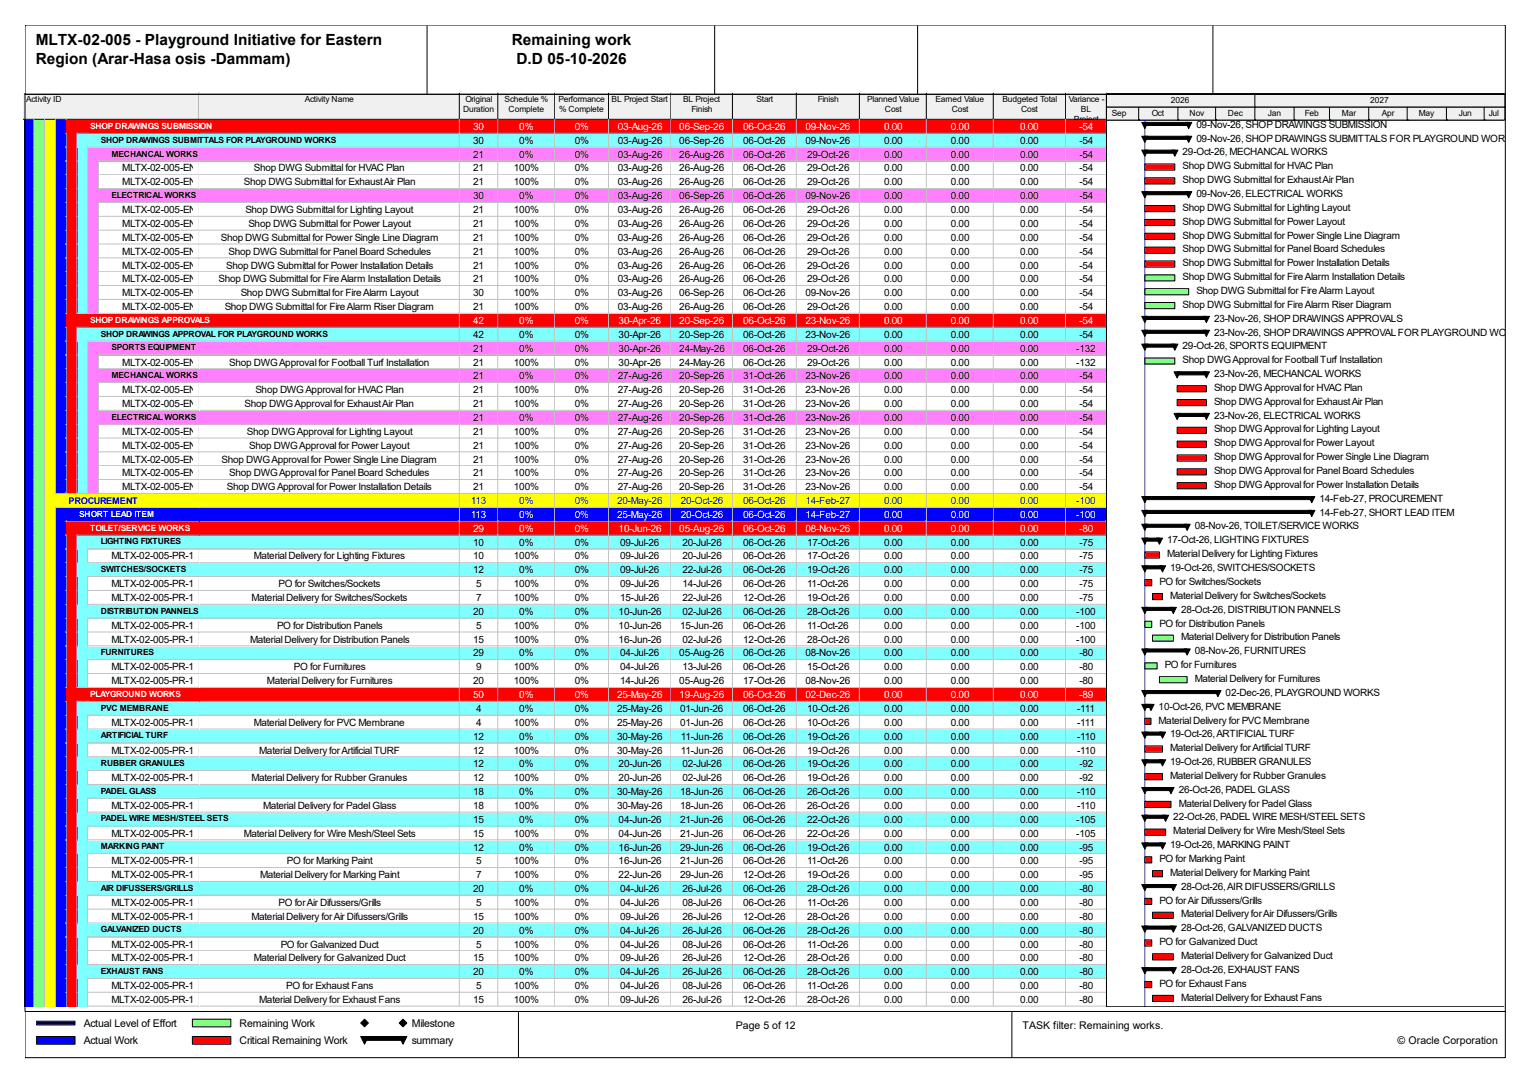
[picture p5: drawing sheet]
<svg xmlns="http://www.w3.org/2000/svg" width="420mm" height="297mm" viewBox="0 0 420 297" stroke-linecap="round" stroke-linejoin="round" font-family="sans-serif">
<defs><g id="words">
<g font-size="4.2">
<text x="9.8" y="12.4">MLTX-02-005 - Playground Initiative for Eastern</text>
<text x="9.8" y="17.7">Region (Arar-Hasa osis -Dammam)</text>
<text x="140.3" y="12.4">Remaining work</text>
<text x="141.6" y="17.7">D.D 05-10-2026</text>
</g>
<g font-size="2.9">
<text x="22.9" y="281.3">Actual Level of Effort</text>
<text x="65.7" y="281.3">Remaining Work</text>
<text x="112.9" y="281.3">Milestone</text>
<text x="201.7" y="281.9">Page 5 of 12</text>
<text x="280.3" y="281.9">TASK filter: Remaining works.</text>
<text x="22.9" y="286.1">Actual Work</text>
<text x="65.7" y="286.1">Critical Remaining Work</text>
<text x="112.9" y="286.1">summary</text>
<text x="383.2" y="286.1">© Oracle Corporation</text>
</g>
<g font-size="2.7" fill="#fff">
<text x="129.7" y="35.6">30</text>
<text x="142.4" y="35.6">0%</text>
<text x="157.6" y="35.6">0%</text>
<text x="169.4" y="35.6">03-Aug-26</text>
<text x="186.2" y="35.6">06-Sep-26</text>
<text x="203.8" y="35.6">06-Oct-26</text>
<text x="220.9" y="35.6">09-Nov-26</text>
<text x="242.4" y="35.6">0.00</text>
<text x="260.7" y="35.6">0.00</text>
<text x="279.7" y="35.6">0.00</text>
<text x="295.9" y="35.6">-54</text>
<text x="129.7" y="88.8">42</text>
<text x="142.4" y="88.8">0%</text>
<text x="157.6" y="88.8">0%</text>
<text x="169.6" y="88.8">30-Apr-26</text>
<text x="186.2" y="88.8">20-Sep-26</text>
<text x="203.8" y="88.8">06-Oct-26</text>
<text x="220.9" y="88.8">23-Nov-26</text>
<text x="242.4" y="88.8">0.00</text>
<text x="260.7" y="88.8">0.00</text>
<text x="279.7" y="88.8">0.00</text>
<text x="295.9" y="88.8">-54</text>
<text x="129.1" y="141.9">113</text>
<text x="142.4" y="141.9">0%</text>
<text x="157.6" y="141.9">0%</text>
<text x="169.2" y="141.9">25-May-26</text>
<text x="186.6" y="141.9">20-Oct-26</text>
<text x="203.8" y="141.9">06-Oct-26</text>
<text x="220.9" y="141.9">14-Feb-27</text>
<text x="242.4" y="141.9">0.00</text>
<text x="260.7" y="141.9">0.00</text>
<text x="279.7" y="141.9">0.00</text>
<text x="295.1" y="141.9">-100</text>
<text x="129.7" y="145.7">29</text>
<text x="142.4" y="145.7">0%</text>
<text x="157.6" y="145.7">0%</text>
<text x="169.6" y="145.7">10-Jun-26</text>
<text x="186.2" y="145.7">05-Aug-26</text>
<text x="203.8" y="145.7">06-Oct-26</text>
<text x="220.9" y="145.7">08-Nov-26</text>
<text x="242.4" y="145.7">0.00</text>
<text x="260.7" y="145.7">0.00</text>
<text x="279.7" y="145.7">0.00</text>
<text x="295.9" y="145.7">-80</text>
<text x="129.7" y="191.3">50</text>
<text x="142.4" y="191.3">0%</text>
<text x="157.6" y="191.3">0%</text>
<text x="169.2" y="191.3">25-May-26</text>
<text x="186.2" y="191.3">19-Aug-26</text>
<text x="203.8" y="191.3">06-Oct-26</text>
<text x="220.9" y="191.3">02-Dec-26</text>
<text x="242.4" y="191.3">0.00</text>
<text x="260.7" y="191.3">0.00</text>
<text x="279.7" y="191.3">0.00</text>
<text x="295.9" y="191.3">-89</text>
</g>
<g font-size="2.7">
<text x="328" y="35">09-Nov-26, SHOP DRAWINGS SUBMISSION</text>
<text x="129.7" y="39.4">30</text>
<text x="142.4" y="39.4">0%</text>
<text x="157.6" y="39.4">0%</text>
<text x="169.4" y="39.4">03-Aug-26</text>
<text x="186.2" y="39.4">06-Sep-26</text>
<text x="203.8" y="39.4">06-Oct-26</text>
<text x="220.9" y="39.4">09-Nov-26</text>
<text x="242.4" y="39.4">0.00</text>
<text x="260.7" y="39.4">0.00</text>
<text x="279.7" y="39.4">0.00</text>
<text x="295.9" y="39.4">-54</text>
<text x="328" y="38.8">09-Nov-26, SHOP DRAWINGS SUBMITTALS FOR PLAYGROUND WORKS</text>
<text x="33.5" y="47">MLTX-02-005-EN-8760</text>
<text x="69.6" y="47">Shop DWG Submittal for HVAC Plan</text>
<text x="129.7" y="43.2">21</text>
<text x="129.7" y="47">21</text>
<text x="140.9" y="47">100%</text>
<text x="142.4" y="43.2">0%</text>
<text x="157.6" y="43.2">0%</text>
<text x="157.6" y="47">0%</text>
<text x="169.4" y="43.2">03-Aug-26</text>
<text x="169.4" y="47">03-Aug-26</text>
<text x="186.2" y="43.2">26-Aug-26</text>
<text x="186.2" y="47">26-Aug-26</text>
<text x="203.8" y="43.2">06-Oct-26</text>
<text x="203.8" y="47">06-Oct-26</text>
<text x="221.3" y="43.2">29-Oct-26</text>
<text x="221.3" y="47">29-Oct-26</text>
<text x="242.4" y="43.2">0.00</text>
<text x="242.4" y="47">0.00</text>
<text x="260.7" y="43.2">0.00</text>
<text x="260.7" y="47">0.00</text>
<text x="279.7" y="43.2">0.00</text>
<text x="279.7" y="47">0.00</text>
<text x="295.9" y="43.2">-54</text>
<text x="295.9" y="47">-54</text>
<text x="324.2" y="42.6">29-Oct-26, MECHANCAL WORKS</text>
<text x="324.2" y="46.4">Shop DWG Submittal for HVAC Plan</text>
<text x="33.5" y="50.8">MLTX-02-005-EN-8770</text>
<text x="66.8" y="50.8">Shop DWG Submittal for Exhaust Air Plan</text>
<text x="129.7" y="50.8">21</text>
<text x="140.9" y="50.8">100%</text>
<text x="157.6" y="50.8">0%</text>
<text x="169.4" y="50.8">03-Aug-26</text>
<text x="186.2" y="50.8">26-Aug-26</text>
<text x="203.8" y="50.8">06-Oct-26</text>
<text x="221.3" y="50.8">29-Oct-26</text>
<text x="242.4" y="50.8">0.00</text>
<text x="260.7" y="50.8">0.00</text>
<text x="279.7" y="50.8">0.00</text>
<text x="295.9" y="50.8">-54</text>
<text x="324.2" y="50.2">Shop DWG Submittal for Exhaust Air Plan</text>
<text x="328" y="54">09-Nov-26, ELECTRICAL WORKS</text>
<text x="33.5" y="58.4">MLTX-02-005-EN-8650</text>
<text x="67.3" y="58.4">Shop DWG Submittal for Lighting Layout</text>
<text x="129.7" y="54.6">30</text>
<text x="129.7" y="58.4">21</text>
<text x="140.9" y="58.4">100%</text>
<text x="142.4" y="54.6">0%</text>
<text x="157.6" y="54.6">0%</text>
<text x="157.6" y="58.4">0%</text>
<text x="169.4" y="54.6">03-Aug-26</text>
<text x="169.4" y="58.4">03-Aug-26</text>
<text x="186.2" y="54.6">06-Sep-26</text>
<text x="186.2" y="58.4">26-Aug-26</text>
<text x="203.8" y="54.6">06-Oct-26</text>
<text x="203.8" y="58.4">06-Oct-26</text>
<text x="220.9" y="54.6">09-Nov-26</text>
<text x="221.3" y="58.4">29-Oct-26</text>
<text x="242.4" y="54.6">0.00</text>
<text x="242.4" y="58.4">0.00</text>
<text x="260.7" y="54.6">0.00</text>
<text x="260.7" y="58.4">0.00</text>
<text x="279.7" y="54.6">0.00</text>
<text x="279.7" y="58.4">0.00</text>
<text x="295.9" y="54.6">-54</text>
<text x="295.9" y="58.4">-54</text>
<text x="324.2" y="57.7">Shop DWG Submittal for Lighting Layout</text>
<text x="33.5" y="62.2">MLTX-02-005-EN-8660</text>
<text x="33.5" y="66">MLTX-02-005-EN-8670Shop DWG Submittal for Power Single Line Diagram</text>
<text x="68.1" y="62.2">Shop DWG Submittal for Power Layout</text>
<text x="129.7" y="62.2">21</text>
<text x="129.7" y="66">21</text>
<text x="140.9" y="62.2">100%</text>
<text x="140.9" y="66">100%</text>
<text x="157.6" y="62.2">0%</text>
<text x="157.6" y="66">0%</text>
<text x="169.4" y="62.2">03-Aug-26</text>
<text x="169.4" y="66">03-Aug-26</text>
<text x="186.2" y="62.2">26-Aug-26</text>
<text x="186.2" y="66">26-Aug-26</text>
<text x="203.8" y="62.2">06-Oct-26</text>
<text x="203.8" y="66">06-Oct-26</text>
<text x="221.3" y="62.2">29-Oct-26</text>
<text x="221.3" y="66">29-Oct-26</text>
<text x="242.4" y="62.2">0.00</text>
<text x="242.4" y="66">0.00</text>
<text x="260.7" y="62.2">0.00</text>
<text x="260.7" y="66">0.00</text>
<text x="279.7" y="62.2">0.00</text>
<text x="279.7" y="66">0.00</text>
<text x="295.9" y="62.2">-54</text>
<text x="295.9" y="66">-54</text>
<text x="324.2" y="61.6">Shop DWG Submittal for Power Layout</text>
<text x="324.2" y="65.4">Shop DWG Submittal for Power Single Line Diagram</text>
<text x="33.5" y="69.8">MLTX-02-005-EN-8680</text>
<text x="62.7" y="69.8">Shop DWG Submittal for Panel Board Schedules</text>
<text x="129.7" y="69.8">21</text>
<text x="140.9" y="69.8">100%</text>
<text x="157.6" y="69.8">0%</text>
<text x="169.4" y="69.8">03-Aug-26</text>
<text x="186.2" y="69.8">26-Aug-26</text>
<text x="203.8" y="69.8">06-Oct-26</text>
<text x="221.3" y="69.8">29-Oct-26</text>
<text x="242.4" y="69.8">0.00</text>
<text x="260.7" y="69.8">0.00</text>
<text x="279.7" y="69.8">0.00</text>
<text x="295.9" y="69.8">-54</text>
<text x="324.2" y="69.1">Shop DWG Submittal for Panel Board Schedules</text>
<text x="33.5" y="73.6">MLTX-02-005-EN-8690 Shop DWG Submittal for Power Installation Details</text>
<text x="33.5" y="77.4">MLTX-02-005-EN-8700Shop DWG Submittal for Fire Alarm Installation Details</text>
<text x="129.7" y="73.6">21</text>
<text x="129.7" y="77.4">21</text>
<text x="140.9" y="73.6">100%</text>
<text x="140.9" y="77.4">100%</text>
<text x="157.6" y="73.6">0%</text>
<text x="157.6" y="77.4">0%</text>
<text x="169.4" y="73.6">03-Aug-26</text>
<text x="169.4" y="77.4">03-Aug-26</text>
<text x="186.2" y="73.6">26-Aug-26</text>
<text x="186.2" y="77.4">26-Aug-26</text>
<text x="203.8" y="73.6">06-Oct-26</text>
<text x="203.8" y="77.4">06-Oct-26</text>
<text x="221.3" y="73.6">29-Oct-26</text>
<text x="221.3" y="77.4">29-Oct-26</text>
<text x="242.4" y="73.6">0.00</text>
<text x="242.4" y="77.4">0.00</text>
<text x="260.7" y="73.6">0.00</text>
<text x="260.7" y="77.4">0.00</text>
<text x="279.7" y="73.6">0.00</text>
<text x="279.7" y="77.4">0.00</text>
<text x="295.9" y="73.6">-54</text>
<text x="295.9" y="77.4">-54</text>
<text x="324.2" y="72.9">Shop DWG Submittal for Power Installation Details</text>
<text x="324.2" y="76.8">Shop DWG Submittal for Fire Alarm Installation Details</text>
<text x="33.5" y="81.2">MLTX-02-005-EN-8720</text>
<text x="66" y="81.2">Shop DWG Submittal for Fire Alarm Layout</text>
<text x="129.7" y="81.2">30</text>
<text x="140.9" y="81.2">100%</text>
<text x="157.6" y="81.2">0%</text>
<text x="169.4" y="81.2">03-Aug-26</text>
<text x="186.2" y="81.2">06-Sep-26</text>
<text x="203.8" y="81.2">06-Oct-26</text>
<text x="220.9" y="81.2">09-Nov-26</text>
<text x="242.4" y="81.2">0.00</text>
<text x="260.7" y="81.2">0.00</text>
<text x="279.7" y="81.2">0.00</text>
<text x="295.9" y="81.2">-54</text>
<text x="328" y="80.6">Shop DWG Submittal for Fire Alarm Layout</text>
<text x="33.5" y="85">MLTX-02-005-EN-8730 Shop DWG Submittal for Fire Alarm Riser Diagram</text>
<text x="129.7" y="85">21</text>
<text x="140.9" y="85">100%</text>
<text x="157.6" y="85">0%</text>
<text x="169.4" y="85">03-Aug-26</text>
<text x="186.2" y="85">26-Aug-26</text>
<text x="203.8" y="85">06-Oct-26</text>
<text x="221.3" y="85">29-Oct-26</text>
<text x="242.4" y="85">0.00</text>
<text x="260.7" y="85">0.00</text>
<text x="279.7" y="85">0.00</text>
<text x="295.9" y="85">-54</text>
<text x="324.2" y="84.3">Shop DWG Submittal for Fire Alarm Riser Diagram</text>
<text x="332.8" y="88.1">23-Nov-26, SHOP DRAWINGS APPROVALS</text>
<text x="129.7" y="92.5">42</text>
<text x="142.4" y="92.5">0%</text>
<text x="157.6" y="92.5">0%</text>
<text x="169.6" y="92.5">30-Apr-26</text>
<text x="186.2" y="92.5">20-Sep-26</text>
<text x="203.8" y="92.5">06-Oct-26</text>
<text x="220.9" y="92.5">23-Nov-26</text>
<text x="242.4" y="92.5">0.00</text>
<text x="260.7" y="92.5">0.00</text>
<text x="279.7" y="92.5">0.00</text>
<text x="295.9" y="92.5">-54</text>
<text x="324.2" y="95.7">29-Oct-26, SPORTS EQUIPMENT</text>
<text x="332.8" y="91.9">23-Nov-26, SHOP DRAWINGS APPROVAL FOR PLAYGROUND WORKS</text>
<text x="33.5" y="100.2">MLTX-02-005-EN-12070 Shop DWG Approval for Football Turf Installation</text>
<text x="129.7" y="96.4">21</text>
<text x="129.7" y="100.2">21</text>
<text x="140.9" y="100.2">100%</text>
<text x="142.4" y="96.4">0%</text>
<text x="157.6" y="96.4">0%</text>
<text x="157.6" y="100.2">0%</text>
<text x="169.6" y="96.4">30-Apr-26</text>
<text x="169.6" y="100.2">30-Apr-26</text>
<text x="186.2" y="96.4">24-May-26</text>
<text x="186.2" y="100.2">24-May-26</text>
<text x="203.8" y="96.4">06-Oct-26</text>
<text x="203.8" y="100.2">06-Oct-26</text>
<text x="221.3" y="96.4">29-Oct-26</text>
<text x="221.3" y="100.2">29-Oct-26</text>
<text x="242.4" y="96.4">0.00</text>
<text x="242.4" y="100.2">0.00</text>
<text x="260.7" y="96.4">0.00</text>
<text x="260.7" y="100.2">0.00</text>
<text x="279.7" y="96.4">0.00</text>
<text x="279.7" y="100.2">0.00</text>
<text x="295.1" y="96.4">-132</text>
<text x="295.1" y="100.2">-132</text>
<text x="324.2" y="99.5">Shop DWG Approval for Football Turf Installation</text>
<text x="33.5" y="107.7">MLTX-02-005-EN-11880</text>
<text x="70" y="107.7">Shop DWG Approval for HVAC Plan</text>
<text x="129.7" y="104">21</text>
<text x="129.7" y="107.7">21</text>
<text x="140.9" y="107.7">100%</text>
<text x="142.4" y="104">0%</text>
<text x="157.6" y="104">0%</text>
<text x="157.6" y="107.7">0%</text>
<text x="169.4" y="104">27-Aug-26</text>
<text x="169.4" y="107.7">27-Aug-26</text>
<text x="186.2" y="104">20-Sep-26</text>
<text x="186.2" y="107.7">20-Sep-26</text>
<text x="203.8" y="104">31-Oct-26</text>
<text x="203.8" y="107.7">31-Oct-26</text>
<text x="220.9" y="104">23-Nov-26</text>
<text x="220.9" y="107.7">23-Nov-26</text>
<text x="242.4" y="104">0.00</text>
<text x="242.4" y="107.7">0.00</text>
<text x="260.7" y="104">0.00</text>
<text x="260.7" y="107.7">0.00</text>
<text x="279.7" y="104">0.00</text>
<text x="279.7" y="107.7">0.00</text>
<text x="295.9" y="104">-54</text>
<text x="295.9" y="107.7">-54</text>
<text x="332.8" y="103.3">23-Nov-26, MECHANCAL WORKS</text>
<text x="332.8" y="107.1">Shop DWG Approval for HVAC Plan</text>
<text x="33.5" y="111.5">MLTX-02-005-EN-11890</text>
<text x="67.1" y="111.5">Shop DWG Approval for Exhaust Air Plan</text>
<text x="129.7" y="111.5">21</text>
<text x="140.9" y="111.5">100%</text>
<text x="157.6" y="111.5">0%</text>
<text x="169.4" y="111.5">27-Aug-26</text>
<text x="186.2" y="111.5">20-Sep-26</text>
<text x="203.8" y="111.5">31-Oct-26</text>
<text x="220.9" y="111.5">23-Nov-26</text>
<text x="242.4" y="111.5">0.00</text>
<text x="260.7" y="111.5">0.00</text>
<text x="279.7" y="111.5">0.00</text>
<text x="295.9" y="111.5">-54</text>
<text x="332.8" y="110.9">Shop DWG Approval for Exhaust Air Plan</text>
<text x="33.5" y="119.1">MLTX-02-005-EN-11800</text>
<text x="67.7" y="119.1">Shop DWG Approval for Lighting Layout</text>
<text x="129.7" y="115.4">21</text>
<text x="129.7" y="119.1">21</text>
<text x="140.9" y="119.1">100%</text>
<text x="142.4" y="115.4">0%</text>
<text x="157.6" y="115.4">0%</text>
<text x="157.6" y="119.1">0%</text>
<text x="169.4" y="115.4">27-Aug-26</text>
<text x="169.4" y="119.1">27-Aug-26</text>
<text x="186.2" y="115.4">20-Sep-26</text>
<text x="186.2" y="119.1">20-Sep-26</text>
<text x="203.8" y="115.4">31-Oct-26</text>
<text x="203.8" y="119.1">31-Oct-26</text>
<text x="220.9" y="115.4">23-Nov-26</text>
<text x="220.9" y="119.1">23-Nov-26</text>
<text x="242.4" y="115.4">0.00</text>
<text x="242.4" y="119.1">0.00</text>
<text x="260.7" y="115.4">0.00</text>
<text x="260.7" y="119.1">0.00</text>
<text x="279.7" y="115.4">0.00</text>
<text x="279.7" y="119.1">0.00</text>
<text x="295.9" y="115.4">-54</text>
<text x="295.9" y="119.1">-54</text>
<text x="332.8" y="114.7">23-Nov-26, ELECTRICAL WORKS</text>
<text x="332.8" y="118.5">Shop DWG Approval for Lighting Layout</text>
<text x="33.5" y="122.9">MLTX-02-005-EN-11810</text>
<text x="68.3" y="122.9">Shop DWG Approval for Power Layout</text>
<text x="129.7" y="122.9">21</text>
<text x="140.9" y="122.9">100%</text>
<text x="157.6" y="122.9">0%</text>
<text x="169.4" y="122.9">27-Aug-26</text>
<text x="186.2" y="122.9">20-Sep-26</text>
<text x="203.8" y="122.9">31-Oct-26</text>
<text x="220.9" y="122.9">23-Nov-26</text>
<text x="242.4" y="122.9">0.00</text>
<text x="260.7" y="122.9">0.00</text>
<text x="279.7" y="122.9">0.00</text>
<text x="295.9" y="122.9">-54</text>
<text x="332.8" y="122.3">Shop DWG Approval for Power Layout</text>
<text x="33.5" y="126.7">MLTX-02-005-EN-11820Shop DWG Approval for Power Single Line Diagram</text>
<text x="33.5" y="130.5">MLTX-02-005-EN-11830 Shop DWG Approval for Panel Board Schedules</text>
<text x="129.7" y="126.7">21</text>
<text x="129.7" y="130.5">21</text>
<text x="140.9" y="126.7">100%</text>
<text x="140.9" y="130.5">100%</text>
<text x="157.6" y="126.7">0%</text>
<text x="157.6" y="130.5">0%</text>
<text x="169.4" y="126.7">27-Aug-26</text>
<text x="169.4" y="130.5">27-Aug-26</text>
<text x="186.2" y="126.7">20-Sep-26</text>
<text x="186.2" y="130.5">20-Sep-26</text>
<text x="203.8" y="126.7">31-Oct-26</text>
<text x="203.8" y="130.5">31-Oct-26</text>
<text x="220.9" y="126.7">23-Nov-26</text>
<text x="220.9" y="130.5">23-Nov-26</text>
<text x="242.4" y="126.7">0.00</text>
<text x="242.4" y="130.5">0.00</text>
<text x="260.7" y="126.7">0.00</text>
<text x="260.7" y="130.5">0.00</text>
<text x="279.7" y="126.7">0.00</text>
<text x="279.7" y="130.5">0.00</text>
<text x="295.9" y="126.7">-54</text>
<text x="295.9" y="130.5">-54</text>
<text x="332.8" y="126.1">Shop DWG Approval for Power Single Line Diagram</text>
<text x="332.8" y="129.9">Shop DWG Approval for Panel Board Schedules</text>
<text x="33.5" y="134.3">MLTX-02-005-EN-11840Shop DWG Approval for Power Installation Details</text>
<text x="129.7" y="134.3">21</text>
<text x="140.9" y="134.3">100%</text>
<text x="157.6" y="134.3">0%</text>
<text x="169.4" y="134.3">27-Aug-26</text>
<text x="186.2" y="134.3">20-Sep-26</text>
<text x="203.8" y="134.3">31-Oct-26</text>
<text x="220.9" y="134.3">23-Nov-26</text>
<text x="242.4" y="134.3">0.00</text>
<text x="260.7" y="134.3">0.00</text>
<text x="279.7" y="134.3">0.00</text>
<text x="295.9" y="134.3">-54</text>
<text x="332.8" y="133.7">Shop DWG Approval for Power Installation Details</text>
<text x="361.7" y="137.5">14-Feb-27, PROCUREMENT</text>
<text x="361.7" y="141.3">14-Feb-27, SHORT LEAD ITEM</text>
<text x="129.7" y="149.5">10</text>
<text x="142.4" y="149.5">0%</text>
<text x="157.6" y="149.5">0%</text>
<text x="170" y="149.5">09-Jul-26</text>
<text x="187.1" y="149.5">20-Jul-26</text>
<text x="203.8" y="149.5">06-Oct-26</text>
<text x="221.3" y="149.5">17-Oct-26</text>
<text x="242.4" y="149.5">0.00</text>
<text x="260.7" y="149.5">0.00</text>
<text x="279.7" y="149.5">0.00</text>
<text x="295.9" y="149.5">-75</text>
<text x="320" y="148.9">17-Oct-26, LIGHTING FIXTURES</text>
<text x="327.6" y="145.1">08-Nov-26, TOILET/SERVICE WORKS</text>
<text x="30.6" y="153.3">MLTX-02-005-PR-10300</text>
<text x="69.6" y="153.3">Material Delivery for Lighting Fixtures</text>
<text x="129.7" y="153.3">10</text>
<text x="140.9" y="153.3">100%</text>
<text x="157.6" y="153.3">0%</text>
<text x="170" y="153.3">09-Jul-26</text>
<text x="187.1" y="153.3">20-Jul-26</text>
<text x="203.8" y="153.3">06-Oct-26</text>
<text x="221.3" y="153.3">17-Oct-26</text>
<text x="242.4" y="153.3">0.00</text>
<text x="260.7" y="153.3">0.00</text>
<text x="279.7" y="153.3">0.00</text>
<text x="295.9" y="153.3">-75</text>
<text x="320" y="152.7">Material Delivery for Lighting Fixtures</text>
<text x="30.6" y="160.9">MLTX-02-005-PR-10310</text>
<text x="76.4" y="160.9">PO for Switches/Sockets</text>
<text x="129.7" y="157.1">12</text>
<text x="130.6" y="160.9">5</text>
<text x="140.9" y="160.9">100%</text>
<text x="142.4" y="157.1">0%</text>
<text x="157.6" y="157.1">0%</text>
<text x="157.6" y="160.9">0%</text>
<text x="170" y="157.1">09-Jul-26</text>
<text x="170" y="160.9">09-Jul-26</text>
<text x="187.1" y="157.1">22-Jul-26</text>
<text x="187.1" y="160.9">14-Jul-26</text>
<text x="203.8" y="157.1">06-Oct-26</text>
<text x="203.8" y="160.9">06-Oct-26</text>
<text x="221.3" y="157.1">19-Oct-26</text>
<text x="221.3" y="160.9">11-Oct-26</text>
<text x="242.4" y="157.1">0.00</text>
<text x="242.4" y="160.9">0.00</text>
<text x="260.7" y="157.1">0.00</text>
<text x="260.7" y="160.9">0.00</text>
<text x="279.7" y="157.1">0.00</text>
<text x="279.7" y="160.9">0.00</text>
<text x="295.9" y="157.1">-75</text>
<text x="295.9" y="160.9">-75</text>
<text x="317.8" y="160.3">PO for Switches/Sockets</text>
<text x="320.8" y="156.5">19-Oct-26, SWITCHES/SOCKETS</text>
<text x="30.6" y="164.7">MLTX-02-005-PR-10320</text>
<text x="69" y="164.7">Material Delivery for Switches/Sockets</text>
<text x="130.6" y="164.7">7</text>
<text x="140.9" y="164.7">100%</text>
<text x="157.6" y="164.7">0%</text>
<text x="170" y="164.7">15-Jul-26</text>
<text x="187.1" y="164.7">22-Jul-26</text>
<text x="203.8" y="164.7">12-Oct-26</text>
<text x="221.3" y="164.7">19-Oct-26</text>
<text x="242.4" y="164.7">0.00</text>
<text x="260.7" y="164.7">0.00</text>
<text x="279.7" y="164.7">0.00</text>
<text x="295.9" y="164.7">-75</text>
<text x="320.8" y="164.1">Material Delivery for Switches/Sockets</text>
<text x="323.8" y="167.9">28-Oct-26, DISTRIBUTION PANNELS</text>
<text x="30.6" y="172.3">MLTX-02-005-PR-10130</text>
<text x="75.9" y="172.3">PO for Distribution Panels</text>
<text x="129.7" y="168.5">20</text>
<text x="130.6" y="172.3">5</text>
<text x="140.9" y="172.3">100%</text>
<text x="142.4" y="168.5">0%</text>
<text x="157.6" y="168.5">0%</text>
<text x="157.6" y="172.3">0%</text>
<text x="169.6" y="168.5">10-Jun-26</text>
<text x="169.6" y="172.3">10-Jun-26</text>
<text x="186.4" y="172.3">15-Jun-26</text>
<text x="187.1" y="168.5">02-Jul-26</text>
<text x="203.8" y="168.5">06-Oct-26</text>
<text x="203.8" y="172.3">06-Oct-26</text>
<text x="221.3" y="168.5">28-Oct-26</text>
<text x="221.3" y="172.3">11-Oct-26</text>
<text x="242.4" y="168.5">0.00</text>
<text x="242.4" y="172.3">0.00</text>
<text x="260.7" y="168.5">0.00</text>
<text x="260.7" y="172.3">0.00</text>
<text x="279.7" y="168.5">0.00</text>
<text x="279.7" y="172.3">0.00</text>
<text x="295.1" y="168.5">-100</text>
<text x="295.1" y="172.3">-100</text>
<text x="317.8" y="171.7">PO for Distribution Panels</text>
<text x="30.6" y="176.1">MLTX-02-005-PR-10140</text>
<text x="68.5" y="176.1">Material Delivery for Distribution Panels</text>
<text x="129.7" y="176.1">15</text>
<text x="129.7" y="179.9">29</text>
<text x="140.9" y="176.1">100%</text>
<text x="142.4" y="179.9">0%</text>
<text x="157.6" y="176.1">0%</text>
<text x="157.6" y="179.9">0%</text>
<text x="169.6" y="176.1">16-Jun-26</text>
<text x="170" y="179.9">04-Jul-26</text>
<text x="186.2" y="179.9">05-Aug-26</text>
<text x="187.1" y="176.1">02-Jul-26</text>
<text x="203.8" y="176.1">12-Oct-26</text>
<text x="203.8" y="179.9">06-Oct-26</text>
<text x="220.9" y="179.9">08-Nov-26</text>
<text x="221.3" y="176.1">28-Oct-26</text>
<text x="242.4" y="176.1">0.00</text>
<text x="242.4" y="179.9">0.00</text>
<text x="260.7" y="176.1">0.00</text>
<text x="260.7" y="179.9">0.00</text>
<text x="279.7" y="176.1">0.00</text>
<text x="279.7" y="179.9">0.00</text>
<text x="295.1" y="176.1">-100</text>
<text x="295.9" y="179.9">-80</text>
<text x="323.8" y="175.5">Material Delivery for Distribution Panels</text>
<text x="327.6" y="179.2">08-Nov-26, FURNITURES</text>
<text x="30.6" y="183.7">MLTX-02-005-PR-10330</text>
<text x="80.6" y="183.7">PO for Furnitures</text>
<text x="130.6" y="183.7">9</text>
<text x="140.9" y="183.7">100%</text>
<text x="157.6" y="183.7">0%</text>
<text x="170" y="183.7">04-Jul-26</text>
<text x="187.1" y="183.7">13-Jul-26</text>
<text x="203.8" y="183.7">06-Oct-26</text>
<text x="221.3" y="183.7">15-Oct-26</text>
<text x="242.4" y="183.7">0.00</text>
<text x="260.7" y="183.7">0.00</text>
<text x="279.7" y="183.7">0.00</text>
<text x="295.9" y="183.7">-80</text>
<text x="319.3" y="183">PO for Furnitures</text>
<text x="30.6" y="187.5">MLTX-02-005-PR-10340</text>
<text x="73.2" y="187.5">Material Delivery for Furnitures</text>
<text x="129.7" y="187.5">20</text>
<text x="140.9" y="187.5">100%</text>
<text x="157.6" y="187.5">0%</text>
<text x="170" y="187.5">14-Jul-26</text>
<text x="186.2" y="187.5">05-Aug-26</text>
<text x="203.8" y="187.5">17-Oct-26</text>
<text x="220.9" y="187.5">08-Nov-26</text>
<text x="242.4" y="187.5">0.00</text>
<text x="260.7" y="187.5">0.00</text>
<text x="279.7" y="187.5">0.00</text>
<text x="295.9" y="187.5">-80</text>
<text x="327.6" y="186.9">Material Delivery for Furnitures</text>
<text x="336" y="190.6">02-Dec-26, PLAYGROUND WORKS</text>
<text x="130.6" y="195.1">4</text>
<text x="142.4" y="195.1">0%</text>
<text x="157.6" y="195.1">0%</text>
<text x="169.2" y="195.1">25-May-26</text>
<text x="186.4" y="195.1">01-Jun-26</text>
<text x="203.8" y="195.1">06-Oct-26</text>
<text x="221.3" y="195.1">10-Oct-26</text>
<text x="242.4" y="195.1">0.00</text>
<text x="260.7" y="195.1">0.00</text>
<text x="279.7" y="195.1">0.00</text>
<text x="295.3" y="195.1">-111</text>
<text x="317.6" y="194.4">10-Oct-26, PVC MEMBRANE</text>
<text x="30.6" y="198.9">MLTX-02-005-PR-10540</text>
<text x="69.6" y="198.9">Material Delivery for PVC Membrane</text>
<text x="129.7" y="202.6">12</text>
<text x="130.6" y="198.9">4</text>
<text x="140.9" y="198.9">100%</text>
<text x="142.4" y="202.6">0%</text>
<text x="157.6" y="198.9">0%</text>
<text x="157.6" y="202.6">0%</text>
<text x="169.2" y="198.9">25-May-26</text>
<text x="169.2" y="202.6">30-May-26</text>
<text x="186.4" y="198.9">01-Jun-26</text>
<text x="186.6" y="202.6">11-Jun-26</text>
<text x="203.8" y="198.9">06-Oct-26</text>
<text x="203.8" y="202.6">06-Oct-26</text>
<text x="221.3" y="198.9">10-Oct-26</text>
<text x="221.3" y="202.6">19-Oct-26</text>
<text x="242.4" y="198.9">0.00</text>
<text x="242.4" y="202.6">0.00</text>
<text x="260.7" y="198.9">0.00</text>
<text x="260.7" y="202.6">0.00</text>
<text x="279.7" y="198.9">0.00</text>
<text x="279.7" y="202.6">0.00</text>
<text x="295.3" y="198.9">-111</text>
<text x="295.3" y="202.6">-110</text>
<text x="317.6" y="198.2">Material Delivery for PVC Membrane</text>
<text x="320.8" y="202">19-Oct-26, ARTIFICIAL TURF</text>
<text x="30.6" y="206.5">MLTX-02-005-PR-10780</text>
<text x="71.1" y="206.5">Material Delivery for Artificial TURF</text>
<text x="129.7" y="206.5">12</text>
<text x="140.9" y="206.5">100%</text>
<text x="157.6" y="206.5">0%</text>
<text x="169.2" y="206.5">30-May-26</text>
<text x="186.6" y="206.5">11-Jun-26</text>
<text x="203.8" y="206.5">06-Oct-26</text>
<text x="221.3" y="206.5">19-Oct-26</text>
<text x="242.4" y="206.5">0.00</text>
<text x="260.7" y="206.5">0.00</text>
<text x="279.7" y="206.5">0.00</text>
<text x="295.3" y="206.5">-110</text>
<text x="320.8" y="205.8">Material Delivery for Artificial TURF</text>
<text x="320.8" y="209.6">19-Oct-26, RUBBER GRANULES</text>
<text x="30.6" y="214">MLTX-02-005-PR-10800</text>
<text x="69" y="214">Material Delivery for Rubber Granules</text>
<text x="129.7" y="210.3">12</text>
<text x="129.7" y="214">12</text>
<text x="140.9" y="214">100%</text>
<text x="142.4" y="210.3">0%</text>
<text x="157.6" y="210.3">0%</text>
<text x="157.6" y="214">0%</text>
<text x="169.6" y="210.3">20-Jun-26</text>
<text x="169.6" y="214">20-Jun-26</text>
<text x="187.1" y="210.3">02-Jul-26</text>
<text x="187.1" y="214">02-Jul-26</text>
<text x="203.8" y="210.3">06-Oct-26</text>
<text x="203.8" y="214">06-Oct-26</text>
<text x="221.3" y="210.3">19-Oct-26</text>
<text x="221.3" y="214">19-Oct-26</text>
<text x="242.4" y="210.3">0.00</text>
<text x="242.4" y="214">0.00</text>
<text x="260.7" y="210.3">0.00</text>
<text x="260.7" y="214">0.00</text>
<text x="279.7" y="210.3">0.00</text>
<text x="279.7" y="214">0.00</text>
<text x="295.9" y="210.3">-92</text>
<text x="295.9" y="214">-92</text>
<text x="320.8" y="213.4">Material Delivery for Rubber Granules</text>
<text x="30.6" y="221.7">MLTX-02-005-PR-10820</text>
<text x="72.1" y="221.7">Material Delivery for Padel Glass</text>
<text x="129.7" y="217.8">18</text>
<text x="129.7" y="221.7">18</text>
<text x="140.9" y="221.7">100%</text>
<text x="142.4" y="217.8">0%</text>
<text x="157.6" y="217.8">0%</text>
<text x="157.6" y="221.7">0%</text>
<text x="169.2" y="217.8">30-May-26</text>
<text x="169.2" y="221.7">30-May-26</text>
<text x="186.4" y="217.8">18-Jun-26</text>
<text x="186.4" y="221.7">18-Jun-26</text>
<text x="203.8" y="217.8">06-Oct-26</text>
<text x="203.8" y="221.7">06-Oct-26</text>
<text x="221.3" y="217.8">26-Oct-26</text>
<text x="221.3" y="221.7">26-Oct-26</text>
<text x="242.4" y="217.8">0.00</text>
<text x="242.4" y="221.7">0.00</text>
<text x="260.7" y="217.8">0.00</text>
<text x="260.7" y="221.7">0.00</text>
<text x="279.7" y="217.8">0.00</text>
<text x="279.7" y="221.7">0.00</text>
<text x="295.3" y="217.8">-110</text>
<text x="295.3" y="221.7">-110</text>
<text x="323.1" y="217.2">26-Oct-26, PADEL GLASS</text>
<text x="323.1" y="221">Material Delivery for Padel Glass</text>
<text x="129.7" y="225.4">15</text>
<text x="142.4" y="225.4">0%</text>
<text x="157.6" y="225.4">0%</text>
<text x="169.6" y="225.4">04-Jun-26</text>
<text x="186.4" y="225.4">21-Jun-26</text>
<text x="203.8" y="225.4">06-Oct-26</text>
<text x="221.3" y="225.4">22-Oct-26</text>
<text x="242.4" y="225.4">0.00</text>
<text x="260.7" y="225.4">0.00</text>
<text x="279.7" y="225.4">0.00</text>
<text x="295.1" y="225.4">-105</text>
<text x="321.6" y="224.8">22-Oct-26, PADEL WIRE MESH/STEEL SETS</text>
<text x="30.6" y="229.2">MLTX-02-005-PR-10840</text>
<text x="66.8" y="229.2">Material Delivery for Wire Mesh/Steel Sets</text>
<text x="129.7" y="229.2">15</text>
<text x="129.7" y="233">12</text>
<text x="140.9" y="229.2">100%</text>
<text x="142.4" y="233">0%</text>
<text x="157.6" y="229.2">0%</text>
<text x="157.6" y="233">0%</text>
<text x="169.6" y="229.2">04-Jun-26</text>
<text x="169.6" y="233">16-Jun-26</text>
<text x="186.4" y="229.2">21-Jun-26</text>
<text x="186.4" y="233">29-Jun-26</text>
<text x="203.8" y="229.2">06-Oct-26</text>
<text x="203.8" y="233">06-Oct-26</text>
<text x="221.3" y="229.2">22-Oct-26</text>
<text x="221.3" y="233">19-Oct-26</text>
<text x="242.4" y="229.2">0.00</text>
<text x="242.4" y="233">0.00</text>
<text x="260.7" y="229.2">0.00</text>
<text x="260.7" y="233">0.00</text>
<text x="279.7" y="229.2">0.00</text>
<text x="279.7" y="233">0.00</text>
<text x="295.1" y="229.2">-105</text>
<text x="295.9" y="233">-95</text>
<text x="320.8" y="232.4">19-Oct-26, MARKING PAINT</text>
<text x="321.6" y="228.6">Material Delivery for Wire Mesh/Steel Sets</text>
<text x="30.6" y="236.8">MLTX-02-005-PR-10350</text>
<text x="78.7" y="236.8">PO for Marking Paint</text>
<text x="130.6" y="236.8">5</text>
<text x="140.9" y="236.8">100%</text>
<text x="157.6" y="236.8">0%</text>
<text x="169.6" y="236.8">16-Jun-26</text>
<text x="186.4" y="236.8">21-Jun-26</text>
<text x="203.8" y="236.8">06-Oct-26</text>
<text x="221.3" y="236.8">11-Oct-26</text>
<text x="242.4" y="236.8">0.00</text>
<text x="260.7" y="236.8">0.00</text>
<text x="279.7" y="236.8">0.00</text>
<text x="295.9" y="236.8">-95</text>
<text x="317.8" y="236.2">PO for Marking Paint</text>
<text x="320.8" y="240">Material Delivery for Marking Paint</text>
<text x="30.6" y="240.6">MLTX-02-005-PR-10360</text>
<text x="71.3" y="240.6">Material Delivery for Marking Paint</text>
<text x="129.7" y="244.4">20</text>
<text x="130.6" y="240.6">7</text>
<text x="140.9" y="240.6">100%</text>
<text x="142.4" y="244.4">0%</text>
<text x="157.6" y="240.6">0%</text>
<text x="157.6" y="244.4">0%</text>
<text x="169.6" y="240.6">22-Jun-26</text>
<text x="170" y="244.4">04-Jul-26</text>
<text x="186.4" y="240.6">29-Jun-26</text>
<text x="187.1" y="244.4">26-Jul-26</text>
<text x="203.8" y="240.6">12-Oct-26</text>
<text x="203.8" y="244.4">06-Oct-26</text>
<text x="221.3" y="240.6">19-Oct-26</text>
<text x="221.3" y="244.4">28-Oct-26</text>
<text x="242.4" y="240.6">0.00</text>
<text x="242.4" y="244.4">0.00</text>
<text x="260.7" y="240.6">0.00</text>
<text x="260.7" y="244.4">0.00</text>
<text x="279.7" y="240.6">0.00</text>
<text x="279.7" y="244.4">0.00</text>
<text x="295.9" y="240.6">-95</text>
<text x="295.9" y="244.4">-80</text>
<text x="323.8" y="243.8">28-Oct-26, AIR DIFUSSERS/GRILLS</text>
<text x="30.6" y="248.2">MLTX-02-005-PR-10470</text>
<text x="76.4" y="248.2">PO for Air Difussers/Grills</text>
<text x="130.6" y="248.2">5</text>
<text x="140.9" y="248.2">100%</text>
<text x="157.6" y="248.2">0%</text>
<text x="170" y="248.2">04-Jul-26</text>
<text x="187.1" y="248.2">08-Jul-26</text>
<text x="203.8" y="248.2">06-Oct-26</text>
<text x="221.3" y="248.2">11-Oct-26</text>
<text x="242.4" y="248.2">0.00</text>
<text x="260.7" y="248.2">0.00</text>
<text x="279.7" y="248.2">0.00</text>
<text x="295.9" y="248.2">-80</text>
<text x="317.8" y="247.6">PO for Air Difussers/Grills</text>
<text x="323.8" y="251.4">Material Delivery for Air Difussers/Grills</text>
<text x="30.6" y="252">MLTX-02-005-PR-10480</text>
<text x="69" y="252">Material Delivery for Air Difussers/Grills</text>
<text x="129.7" y="252">15</text>
<text x="129.7" y="255.8">20</text>
<text x="140.9" y="252">100%</text>
<text x="142.4" y="255.8">0%</text>
<text x="157.6" y="252">0%</text>
<text x="157.6" y="255.8">0%</text>
<text x="170" y="252">09-Jul-26</text>
<text x="170" y="255.8">04-Jul-26</text>
<text x="187.1" y="252">26-Jul-26</text>
<text x="187.1" y="255.8">26-Jul-26</text>
<text x="203.8" y="252">12-Oct-26</text>
<text x="203.8" y="255.8">06-Oct-26</text>
<text x="221.3" y="252">28-Oct-26</text>
<text x="221.3" y="255.8">28-Oct-26</text>
<text x="242.4" y="252">0.00</text>
<text x="242.4" y="255.8">0.00</text>
<text x="260.7" y="252">0.00</text>
<text x="260.7" y="255.8">0.00</text>
<text x="279.7" y="252">0.00</text>
<text x="279.7" y="255.8">0.00</text>
<text x="295.9" y="252">-80</text>
<text x="295.9" y="255.8">-80</text>
<text x="323.8" y="255.2">28-Oct-26, GALVANIZED DUCTS</text>
<text x="30.6" y="259.6">MLTX-02-005-PR-10490</text>
<text x="30.6" y="263.4">MLTX-02-005-PR-10500</text>
<text x="69.6" y="263.4">Material Delivery for Galvanized Duct</text>
<text x="77" y="259.6">PO for Galvanized Duct</text>
<text x="129.7" y="263.4">15</text>
<text x="130.6" y="259.6">5</text>
<text x="140.9" y="259.6">100%</text>
<text x="140.9" y="263.4">100%</text>
<text x="157.6" y="259.6">0%</text>
<text x="157.6" y="263.4">0%</text>
<text x="170" y="259.6">04-Jul-26</text>
<text x="170" y="263.4">09-Jul-26</text>
<text x="187.1" y="259.6">08-Jul-26</text>
<text x="187.1" y="263.4">26-Jul-26</text>
<text x="203.8" y="259.6">06-Oct-26</text>
<text x="203.8" y="263.4">12-Oct-26</text>
<text x="221.3" y="259.6">11-Oct-26</text>
<text x="221.3" y="263.4">28-Oct-26</text>
<text x="242.4" y="259.6">0.00</text>
<text x="242.4" y="263.4">0.00</text>
<text x="260.7" y="259.6">0.00</text>
<text x="260.7" y="263.4">0.00</text>
<text x="279.7" y="259.6">0.00</text>
<text x="279.7" y="263.4">0.00</text>
<text x="295.9" y="259.6">-80</text>
<text x="295.9" y="263.4">-80</text>
<text x="317.8" y="259">PO for Galvanized Duct</text>
<text x="323.8" y="262.8">Material Delivery for Galvanized Duct</text>
<text x="129.7" y="267.2">20</text>
<text x="142.4" y="267.2">0%</text>
<text x="157.6" y="267.2">0%</text>
<text x="170" y="267.2">04-Jul-26</text>
<text x="187.1" y="267.2">26-Jul-26</text>
<text x="203.8" y="267.2">06-Oct-26</text>
<text x="221.3" y="267.2">28-Oct-26</text>
<text x="242.4" y="267.2">0.00</text>
<text x="260.7" y="267.2">0.00</text>
<text x="279.7" y="267.2">0.00</text>
<text x="295.9" y="267.2">-80</text>
<text x="323.8" y="266.6">28-Oct-26, EXHAUST FANS</text>
<text x="30.6" y="271">MLTX-02-005-PR-10510</text>
<text x="30.6" y="274.8">MLTX-02-005-PR-10520</text>
<text x="71.1" y="274.8">Material Delivery for Exhaust Fans</text>
<text x="78.4" y="271">PO for Exhaust Fans</text>
<text x="129.7" y="274.8">15</text>
<text x="130.6" y="271">5</text>
<text x="140.9" y="271">100%</text>
<text x="140.9" y="274.8">100%</text>
<text x="157.6" y="271">0%</text>
<text x="157.6" y="274.8">0%</text>
<text x="170" y="271">04-Jul-26</text>
<text x="170" y="274.8">09-Jul-26</text>
<text x="187.1" y="271">08-Jul-26</text>
<text x="187.1" y="274.8">26-Jul-26</text>
<text x="203.8" y="271">06-Oct-26</text>
<text x="203.8" y="274.8">12-Oct-26</text>
<text x="221.3" y="271">11-Oct-26</text>
<text x="221.3" y="274.8">28-Oct-26</text>
<text x="242.4" y="271">0.00</text>
<text x="242.4" y="274.8">0.00</text>
<text x="260.7" y="271">0.00</text>
<text x="260.7" y="274.8">0.00</text>
<text x="279.7" y="271">0.00</text>
<text x="279.7" y="274.8">0.00</text>
<text x="295.9" y="271">-80</text>
<text x="295.9" y="274.8">-80</text>
<text x="317.8" y="270.4">PO for Exhaust Fans</text>
<text x="323.8" y="274.2">Material Delivery for Exhaust Fans</text>
</g>
<g font-size="2.7" fill="#00f">
<text x="129.1" y="138.1">113</text>
<text x="142.4" y="138.1">0%</text>
<text x="157.6" y="138.1">0%</text>
<text x="169.2" y="138.1">20-May-26</text>
<text x="186.6" y="138.1">20-Oct-26</text>
<text x="203.8" y="138.1">06-Oct-26</text>
<text x="220.9" y="138.1">14-Feb-27</text>
<text x="242.4" y="138.1">0.00</text>
<text x="260.7" y="138.1">0.00</text>
<text x="279.7" y="138.1">0.00</text>
<text x="295.1" y="138.1">-100</text>
</g>
<text font-size="2.5" fill="#00f" x="18.8" y="138">PROCUREMENT</text>
<g font-size="2.3">
<text x="7.2" y="27.9">Activity ID</text>
<text x="83.5" y="27.9">Activity Name</text>
<text x="127.6" y="27.9">Original</text>
<text x="138.3" y="27.9">Schedule %</text>
<text x="153.1" y="27.9">Performance</text>
<text x="167.7" y="27.9">BL Project Start</text>
<text x="187.3" y="27.9">BL Project</text>
<text x="207.3" y="27.9">Start</text>
<text x="224.2" y="27.9">Finish</text>
<text x="237.7" y="27.9">Planned Value</text>
<text x="256.5" y="27.9">Earned Value</text>
<text x="274.8" y="27.9">Budgeted Total</text>
<text x="293" y="27.9">Variance -</text>
<text x="321" y="28.1">2026</text>
<text x="375.7" y="28.1">2027</text>
<text x="127" y="30.6">Duration</text>
<text x="139.4" y="30.6">Complete</text>
<text x="153.3" y="30.6">% Complete</text>
<text x="189.6" y="30.6">Finish</text>
<text x="242.6" y="30.6">Cost</text>
<text x="260.9" y="30.6">Cost</text>
<text x="279.9" y="30.6">Cost</text>
<text x="294.4" y="33.4">Project</text>
<text x="296.3" y="30.6">BL</text>
<text x="304.8" y="31.7">Sep</text>
<text x="315.8" y="31.7">Oct</text>
<text x="326.1" y="31.7">Nov</text>
<text x="336.6" y="31.7">Dec</text>
<text x="347.6" y="31.7">Jan</text>
<text x="357.7" y="31.7">Feb</text>
<text x="367.8" y="31.7">Mar</text>
<text x="378.8" y="31.7">Apr</text>
<text x="389" y="31.7">May</text>
<text x="399.9" y="31.7">Jun</text>
<text x="408.1" y="31.7">Jul</text>
<text x="27.6" y="39.1">SHOP DRAWINGS SUBMITTALS FOR PLAYGROUND WORKS</text>
<text x="30.6" y="42.9">MECHANCAL WORKS</text>
<text x="30.6" y="54.3">ELECTRICAL WORKS</text>
<text x="27.6" y="92.2">SHOP DRAWINGS APPROVAL FOR PLAYGROUND WORKS</text>
<text x="30.6" y="96">SPORTS EQUIPMENT</text>
<text x="30.6" y="103.6">MECHANCAL WORKS</text>
<text x="30.6" y="115">ELECTRICAL WORKS</text>
<text x="27.6" y="149.2">LIGHTING FIXTURES</text>
<text x="27.6" y="156.8">SWITCHES/SOCKETS</text>
<text x="27.6" y="168.1">DISTRIBUTION PANNELS</text>
<text x="27.6" y="179.5">FURNITURES</text>
<text x="27.6" y="194.7">PVC MEMBRANE</text>
<text x="27.6" y="202.3">ARTIFICIAL TURF</text>
<text x="27.6" y="209.9">RUBBER GRANULES</text>
<text x="27.6" y="217.5">PADEL GLASS</text>
<text x="27.6" y="225.1">PADEL WIRE MESH/STEEL SETS</text>
<text x="27.6" y="232.7">MARKING PAINT</text>
<text x="27.6" y="244.1">AIR DIFUSSERS/GRILLS</text>
<text x="27.6" y="255.5">GALVANIZED DUCTS</text>
<text x="27.6" y="266.9">EXHAUST FANS</text>
</g>
<g font-size="2.3" fill="#fff">
<text x="24.7" y="35.3">SHOP DRAWINGS SUBMISSION</text>
<text x="24.7" y="88.4">SHOP DRAWINGS APPROVALS</text>
<text x="21.7" y="141.6">SHORT LEAD ITEM</text>
<text x="24.7" y="145.4">TOILET/SERVICE WORKS</text>
<text x="24.7" y="190.9">PLAYGROUND WORKS</text>
</g>
</g></defs>
<path d="M6.5 25.5h48.3v7.4h-48.3z" fill="#f0f0f0"/>
<path d="M54.6 25.5v7.2h-48.3" fill="none" stroke="#000" stroke-width=".27"/>
<path d="M54.8 25.5h71.3v7.4h-71.3z" fill="#f0f0f0"/>
<path d="M125.9 25.5v7.2h-71.3" fill="none" stroke="#000" stroke-width=".27"/>
<path d="M126.1 25.5h10.6v7.4h-10.6z" fill="#f0f0f0"/>
<path d="M136.5 25.5v7.2h-10.6" fill="none" stroke="#000" stroke-width=".27"/>
<path d="M136.7 25.5h15.6v7.4h-15.6z" fill="#f0f0f0"/>
<path d="M152.1 25.5v7.2h-15.6" fill="none" stroke="#000" stroke-width=".27"/>
<path d="M152.3 25.5h14.7v7.4h-14.7z" fill="#f0f0f0"/>
<path d="M166.8 25.5v7.2h-14.7" fill="none" stroke="#000" stroke-width=".27"/>
<path d="M167 25.5h17.1v7.4h-17.1z" fill="#f0f0f0"/>
<path d="M183.9 25.5v7.2h-17.1" fill="none" stroke="#000" stroke-width=".27"/>
<path d="M184.1 25.5h16.9v7.4h-16.9z" fill="#f0f0f0"/>
<path d="M200.8 25.5v7.2h-16.9" fill="none" stroke="#000" stroke-width=".27"/>
<path d="M201 25.5h17.5v7.4h-17.5z" fill="#f0f0f0"/>
<path d="M218.3 25.5v7.2h-17.5" fill="none" stroke="#000" stroke-width=".27"/>
<path d="M218.5 25.5h17.3v7.4h-17.3z" fill="#f0f0f0"/>
<path d="M235.6 25.5v7.2h-17.3" fill="none" stroke="#000" stroke-width=".27"/>
<path d="M235.8 25.5h18.4v7.4h-18.4z" fill="#f0f0f0"/>
<path d="M253.9 25.5v7.2h-18.3" fill="none" stroke="#000" stroke-width=".27"/>
<path d="M254.2 25.5h18.3v7.4h-18.3z" fill="#f0f0f0"/>
<path d="M272.3 25.5v7.2h-18.4" fill="none" stroke="#000" stroke-width=".27"/>
<path d="M272.5 25.5h19.9v7.4h-19.9z" fill="#f0f0f0"/>
<path d="M292.1 25.5v7.2h-19.8" fill="none" stroke="#000" stroke-width=".27"/>
<path d="M292.4 25.5h11.1v7.4h-11.1z" fill="#f0f0f0"/>
<path d="M303.3 25.5v7.2h-11.2" fill="none" stroke="#000" stroke-width=".27"/>
<path d="M6.5 32.9h3v3.8h-3z" fill="#00f"/>
<path d="M9.3 32.7v4" fill="none" stroke="#c0c0c0" stroke-width=".27"/>
<path d="M9.5 32.9h2.9v3.8h-2.9z" fill="#80ff80"/>
<path d="M12.2 32.7v4" fill="none" stroke="#c0c0c0" stroke-width=".27"/>
<path d="M12.4 32.9h3v3.8h-3z" fill="#ff0"/>
<path d="M15.2 32.7v4" fill="none" stroke="#c0c0c0" stroke-width=".27"/>
<path d="M15.4 32.9h2.9v3.8h-2.9z" fill="#00f"/>
<path d="M18.1 32.7v4" fill="none" stroke="#c0c0c0" stroke-width=".27"/>
<path d="M18.3 32.9h36.5v3.8h-36.5z" fill="#f00"/>
<path d="M21.1 36.5h33.7" fill="none" stroke="#c0c0c0" stroke-width=".27"/>
<g fill="#f00">
<path d="M54.8 32.9h71.3v3.8h-71.3z"/>
<path d="M24.5 33.3h101v3h-101z"/>
</g>
<path d="M125.9 32.7v3.8h-71.1" fill="none" stroke="#c0c0c0" stroke-width=".27"/>
<g fill="#f00">
<path d="M126.1 32.9h10.6v3.8h-10.6z"/>
<path d="M126.5 33.3h9.6v3h-9.6z"/>
</g>
<path d="M136.5 32.7v3.8h-10.4" fill="none" stroke="#c0c0c0" stroke-width=".27"/>
<g fill="#f00">
<path d="M136.7 32.9h15.6v3.8h-15.6z"/>
<path d="M137.1 33.3h14.5v3h-14.5z"/>
</g>
<path d="M152.1 32.7v3.8h-15.4" fill="none" stroke="#c0c0c0" stroke-width=".27"/>
<g fill="#f00">
<path d="M152.3 32.9h14.7v3.8h-14.7z"/>
<path d="M152.7 33.3h13.7v3h-13.7z"/>
</g>
<path d="M166.8 32.7v3.8h-14.5" fill="none" stroke="#c0c0c0" stroke-width=".27"/>
<g fill="#f00">
<path d="M167 32.9h17.1v3.8h-17.1z"/>
<path d="M167.5 33.3h16v3h-16z"/>
</g>
<path d="M183.9 32.7v3.8h-16.9" fill="none" stroke="#c0c0c0" stroke-width=".27"/>
<g fill="#f00">
<path d="M184.1 32.9h16.9v3.8h-16.9z"/>
<path d="M184.6 33.3h15.8v3h-15.8z"/>
</g>
<path d="M200.8 32.7v3.8h-16.7" fill="none" stroke="#c0c0c0" stroke-width=".27"/>
<g fill="#f00">
<path d="M201 32.9h17.5v3.8h-17.5z"/>
<path d="M201.4 33.3h16.5v3h-16.5z"/>
</g>
<path d="M218.3 32.7v3.8h-17.3" fill="none" stroke="#c0c0c0" stroke-width=".27"/>
<g fill="#f00">
<path d="M218.5 32.9h17.3v3.8h-17.3z"/>
<path d="M218.9 33.3h16.3v3h-16.3z"/>
</g>
<path d="M235.6 32.7v3.8h-17.1" fill="none" stroke="#c0c0c0" stroke-width=".27"/>
<g fill="#f00">
<path d="M235.8 32.9h18.4v3.8h-18.4z"/>
<path d="M236.2 33.3h17.3v3h-17.3z"/>
</g>
<path d="M253.9 32.7v3.8h-18.1" fill="none" stroke="#c0c0c0" stroke-width=".27"/>
<g fill="#f00">
<path d="M254.2 32.9h18.3v3.8h-18.3z"/>
<path d="M254.6 33.3h17.3v3h-17.3z"/>
</g>
<path d="M272.3 32.7v3.8h-18.1" fill="none" stroke="#c0c0c0" stroke-width=".27"/>
<g fill="#f00">
<path d="M272.5 32.9h19.9v3.8h-19.9z"/>
<path d="M272.9 33.3h18.8v3h-18.8z"/>
</g>
<path d="M292.1 32.7v3.8h-19.6" fill="none" stroke="#c0c0c0" stroke-width=".27"/>
<g fill="#f00">
<path d="M292.4 32.9h11.1v3.8h-11.1z"/>
<path d="M292.8 33.3h10.1v3h-10.1z"/>
</g>
<path d="M303.3 32.7v3.8h-11" fill="none" stroke="#c0c0c0" stroke-width=".27"/>
<path d="M6.5 36.7h3v3.8h-3z" fill="#00f"/>
<path d="M9.3 36.5v4" fill="none" stroke="#c0c0c0" stroke-width=".27"/>
<path d="M9.5 36.7h2.9v3.8h-2.9z" fill="#80ff80"/>
<path d="M12.2 36.5v4" fill="none" stroke="#c0c0c0" stroke-width=".27"/>
<path d="M12.4 36.7h3v3.8h-3z" fill="#ff0"/>
<path d="M15.2 36.5v4" fill="none" stroke="#c0c0c0" stroke-width=".27"/>
<path d="M15.4 36.7h2.9v3.8h-2.9z" fill="#00f"/>
<path d="M18.1 36.5v4" fill="none" stroke="#c0c0c0" stroke-width=".27"/>
<path d="M18.3 36.7h3v3.8h-3z" fill="#f00"/>
<path d="M21.1 36.5v4" fill="none" stroke="#c0c0c0" stroke-width=".27"/>
<path d="M21.3 36.7h33.5v3.8h-33.5z" fill="#80ffff"/>
<path d="M24 40.3h30.8" fill="none" stroke="#c0c0c0" stroke-width=".27"/>
<g fill="#80ffff">
<path d="M54.8 36.7h71.3v3.8h-71.3z"/>
<path d="M27.4 37.1h98.1v3h-98.1z"/>
</g>
<path d="M125.9 36.5v3.8h-71.1" fill="none" stroke="#c0c0c0" stroke-width=".27"/>
<g fill="#80ffff">
<path d="M126.1 36.7h10.6v3.8h-10.6z"/>
<path d="M126.5 37.1h9.6v3h-9.6z"/>
</g>
<path d="M136.5 36.5v3.8h-10.4" fill="none" stroke="#c0c0c0" stroke-width=".27"/>
<g fill="#80ffff">
<path d="M136.7 36.7h15.6v3.8h-15.6z"/>
<path d="M137.1 37.1h14.5v3h-14.5z"/>
</g>
<path d="M152.1 36.5v3.8h-15.4" fill="none" stroke="#c0c0c0" stroke-width=".27"/>
<g fill="#80ffff">
<path d="M152.3 36.7h14.7v3.8h-14.7z"/>
<path d="M152.7 37.1h13.7v3h-13.7z"/>
</g>
<path d="M166.8 36.5v3.8h-14.5" fill="none" stroke="#c0c0c0" stroke-width=".27"/>
<g fill="#80ffff">
<path d="M167 36.7h17.1v3.8h-17.1z"/>
<path d="M167.5 37.1h16v3h-16z"/>
</g>
<path d="M183.9 36.5v3.8h-16.9" fill="none" stroke="#c0c0c0" stroke-width=".27"/>
<g fill="#80ffff">
<path d="M184.1 36.7h16.9v3.8h-16.9z"/>
<path d="M184.6 37.1h15.8v3h-15.8z"/>
</g>
<path d="M200.8 36.5v3.8h-16.7" fill="none" stroke="#c0c0c0" stroke-width=".27"/>
<g fill="#80ffff">
<path d="M201 36.7h17.5v3.8h-17.5z"/>
<path d="M201.4 37.1h16.5v3h-16.5z"/>
</g>
<path d="M218.3 36.5v3.8h-17.3" fill="none" stroke="#c0c0c0" stroke-width=".27"/>
<g fill="#80ffff">
<path d="M218.5 36.7h17.3v3.8h-17.3z"/>
<path d="M218.9 37.1h16.3v3h-16.3z"/>
</g>
<path d="M235.6 36.5v3.8h-17.1" fill="none" stroke="#c0c0c0" stroke-width=".27"/>
<g fill="#80ffff">
<path d="M235.8 36.7h18.4v3.8h-18.4z"/>
<path d="M236.2 37.1h17.3v3h-17.3z"/>
</g>
<path d="M253.9 36.5v3.8h-18.1" fill="none" stroke="#c0c0c0" stroke-width=".27"/>
<g fill="#80ffff">
<path d="M254.2 36.7h18.3v3.8h-18.3z"/>
<path d="M254.6 37.1h17.3v3h-17.3z"/>
</g>
<path d="M272.3 36.5v3.8h-18.1" fill="none" stroke="#c0c0c0" stroke-width=".27"/>
<g fill="#80ffff">
<path d="M272.5 36.7h19.9v3.8h-19.9z"/>
<path d="M272.9 37.1h18.8v3h-18.8z"/>
</g>
<path d="M292.1 36.5v3.8h-19.6" fill="none" stroke="#c0c0c0" stroke-width=".27"/>
<g fill="#80ffff">
<path d="M292.4 36.7h11.1v3.8h-11.1z"/>
<path d="M292.8 37.1h10.1v3h-10.1z"/>
</g>
<path d="M303.3 36.5v3.8h-11" fill="none" stroke="#c0c0c0" stroke-width=".27"/>
<path d="M6.5 40.5h3v3.8h-3z" fill="#00f"/>
<path d="M9.3 40.3v4" fill="none" stroke="#c0c0c0" stroke-width=".27"/>
<path d="M9.5 40.5h2.9v3.8h-2.9z" fill="#80ff80"/>
<path d="M12.2 40.3v4" fill="none" stroke="#c0c0c0" stroke-width=".27"/>
<path d="M12.4 40.5h3v3.8h-3z" fill="#ff0"/>
<path d="M15.2 40.3v4" fill="none" stroke="#c0c0c0" stroke-width=".27"/>
<path d="M15.4 40.5h2.9v3.8h-2.9z" fill="#00f"/>
<path d="M18.1 40.3v4" fill="none" stroke="#c0c0c0" stroke-width=".27"/>
<path d="M18.3 40.5h3v3.8h-3z" fill="#f00"/>
<path d="M21.1 40.3v4" fill="none" stroke="#c0c0c0" stroke-width=".27"/>
<path d="M21.3 40.5h3v3.8h-3z" fill="#80ffff"/>
<path d="M24 40.3v4" fill="none" stroke="#c0c0c0" stroke-width=".27"/>
<path d="M24.3 40.5h30.5v3.8h-30.5z" fill="#ff80ff"/>
<path d="M27 44.1h27.8" fill="none" stroke="#c0c0c0" stroke-width=".27"/>
<g fill="#ff80ff">
<path d="M54.8 40.5h71.3v3.8h-71.3z"/>
<path d="M30.4 40.9h95.1v3h-95.1z"/>
</g>
<path d="M125.9 40.3v3.8h-71.1" fill="none" stroke="#c0c0c0" stroke-width=".27"/>
<g fill="#ff80ff">
<path d="M126.1 40.5h10.6v3.8h-10.6z"/>
<path d="M126.5 40.9h9.6v3h-9.6z"/>
</g>
<path d="M136.5 40.3v3.8h-10.4" fill="none" stroke="#c0c0c0" stroke-width=".27"/>
<g fill="#ff80ff">
<path d="M136.7 40.5h15.6v3.8h-15.6z"/>
<path d="M137.1 40.9h14.5v3h-14.5z"/>
</g>
<path d="M152.1 40.3v3.8h-15.4" fill="none" stroke="#c0c0c0" stroke-width=".27"/>
<g fill="#ff80ff">
<path d="M152.3 40.5h14.7v3.8h-14.7z"/>
<path d="M152.7 40.9h13.7v3h-13.7z"/>
</g>
<path d="M166.8 40.3v3.8h-14.5" fill="none" stroke="#c0c0c0" stroke-width=".27"/>
<g fill="#ff80ff">
<path d="M167 40.5h17.1v3.8h-17.1z"/>
<path d="M167.5 40.9h16v3h-16z"/>
</g>
<path d="M183.9 40.3v3.8h-16.9" fill="none" stroke="#c0c0c0" stroke-width=".27"/>
<g fill="#ff80ff">
<path d="M184.1 40.5h16.9v3.8h-16.9z"/>
<path d="M184.6 40.9h15.8v3h-15.8z"/>
</g>
<path d="M200.8 40.3v3.8h-16.7" fill="none" stroke="#c0c0c0" stroke-width=".27"/>
<g fill="#ff80ff">
<path d="M201 40.5h17.5v3.8h-17.5z"/>
<path d="M201.4 40.9h16.5v3h-16.5z"/>
</g>
<path d="M218.3 40.3v3.8h-17.3" fill="none" stroke="#c0c0c0" stroke-width=".27"/>
<g fill="#ff80ff">
<path d="M218.5 40.5h17.3v3.8h-17.3z"/>
<path d="M218.9 40.9h16.3v3h-16.3z"/>
</g>
<path d="M235.6 40.3v3.8h-17.1" fill="none" stroke="#c0c0c0" stroke-width=".27"/>
<g fill="#ff80ff">
<path d="M235.8 40.5h18.4v3.8h-18.4z"/>
<path d="M236.2 40.9h17.3v3h-17.3z"/>
</g>
<path d="M253.9 40.3v3.8h-18.1" fill="none" stroke="#c0c0c0" stroke-width=".27"/>
<g fill="#ff80ff">
<path d="M254.2 40.5h18.3v3.8h-18.3z"/>
<path d="M254.6 40.9h17.3v3h-17.3z"/>
</g>
<path d="M272.3 40.3v3.8h-18.1" fill="none" stroke="#c0c0c0" stroke-width=".27"/>
<g fill="#ff80ff">
<path d="M272.5 40.5h19.9v3.8h-19.9z"/>
<path d="M272.9 40.9h18.8v3h-18.8z"/>
</g>
<path d="M292.1 40.3v3.8h-19.6" fill="none" stroke="#c0c0c0" stroke-width=".27"/>
<g fill="#ff80ff">
<path d="M292.4 40.5h11.1v3.8h-11.1z"/>
<path d="M292.8 40.9h10.1v3h-10.1z"/>
</g>
<path d="M303.3 40.3v3.8h-11" fill="none" stroke="#c0c0c0" stroke-width=".27"/>
<path d="M6.5 44.3h3v3.8h-3z" fill="#00f"/>
<path d="M9.3 44.1v4" fill="none" stroke="#c0c0c0" stroke-width=".27"/>
<path d="M9.5 44.3h2.9v3.8h-2.9z" fill="#80ff80"/>
<path d="M12.2 44.1v4" fill="none" stroke="#c0c0c0" stroke-width=".27"/>
<path d="M12.4 44.3h3v3.8h-3z" fill="#ff0"/>
<path d="M15.2 44.1v4" fill="none" stroke="#c0c0c0" stroke-width=".27"/>
<path d="M15.4 44.3h2.9v3.8h-2.9z" fill="#00f"/>
<path d="M18.1 44.1v4" fill="none" stroke="#c0c0c0" stroke-width=".27"/>
<path d="M18.3 44.3h3v3.8h-3z" fill="#f00"/>
<path d="M21.1 44.1v4" fill="none" stroke="#c0c0c0" stroke-width=".27"/>
<path d="M21.3 44.3h3v3.8h-3z" fill="#80ffff"/>
<path d="M24 44.1v4" fill="none" stroke="#c0c0c0" stroke-width=".27"/>
<path d="M24.3 44.3h2.9v3.8h-2.9z" fill="#ff80ff"/>
<path d="M27 44.1v4" fill="none" stroke="#c0c0c0" stroke-width=".27"/>
<path d="M27.2 44.3h27.6v3.8h-27.6z" fill="#fff"/>
<path d="M27 47.9h27.8M54.6 44.1v4" fill="none" stroke="#c0c0c0" stroke-width=".27"/>
<g fill="#fff">
<path d="M54.8 44.3h71.3v3.8h-71.3z"/>
<path d="M55.2 44.7h70.3v3h-70.3z"/>
</g>
<path d="M125.9 44.1v3.8h-71.1" fill="none" stroke="#c0c0c0" stroke-width=".27"/>
<g fill="#fff">
<path d="M126.1 44.3h10.6v3.8h-10.6z"/>
<path d="M126.5 44.7h9.6v3h-9.6z"/>
</g>
<path d="M136.5 44.1v3.8h-10.4" fill="none" stroke="#c0c0c0" stroke-width=".27"/>
<g fill="#fff">
<path d="M136.7 44.3h15.6v3.8h-15.6z"/>
<path d="M137.1 44.7h14.5v3h-14.5z"/>
</g>
<path d="M152.1 44.1v3.8h-15.4" fill="none" stroke="#c0c0c0" stroke-width=".27"/>
<g fill="#fff">
<path d="M152.3 44.3h14.7v3.8h-14.7z"/>
<path d="M152.7 44.7h13.7v3h-13.7z"/>
</g>
<path d="M166.8 44.1v3.8h-14.5" fill="none" stroke="#c0c0c0" stroke-width=".27"/>
<g fill="#fff">
<path d="M167 44.3h17.1v3.8h-17.1z"/>
<path d="M167.5 44.7h16v3h-16z"/>
</g>
<path d="M183.9 44.1v3.8h-16.9" fill="none" stroke="#c0c0c0" stroke-width=".27"/>
<g fill="#fff">
<path d="M184.1 44.3h16.9v3.8h-16.9z"/>
<path d="M184.6 44.7h15.8v3h-15.8z"/>
</g>
<path d="M200.8 44.1v3.8h-16.7" fill="none" stroke="#c0c0c0" stroke-width=".27"/>
<g fill="#fff">
<path d="M201 44.3h17.5v3.8h-17.5z"/>
<path d="M201.4 44.7h16.5v3h-16.5z"/>
</g>
<path d="M218.3 44.1v3.8h-17.3" fill="none" stroke="#c0c0c0" stroke-width=".27"/>
<g fill="#fff">
<path d="M218.5 44.3h17.3v3.8h-17.3z"/>
<path d="M218.9 44.7h16.3v3h-16.3z"/>
</g>
<path d="M235.6 44.1v3.8h-17.1" fill="none" stroke="#c0c0c0" stroke-width=".27"/>
<g fill="#fff">
<path d="M235.8 44.3h18.4v3.8h-18.4z"/>
<path d="M236.2 44.7h17.3v3h-17.3z"/>
</g>
<path d="M253.9 44.1v3.8h-18.1" fill="none" stroke="#c0c0c0" stroke-width=".27"/>
<g fill="#fff">
<path d="M254.2 44.3h18.3v3.8h-18.3z"/>
<path d="M254.6 44.7h17.3v3h-17.3z"/>
</g>
<path d="M272.3 44.1v3.8h-18.1" fill="none" stroke="#c0c0c0" stroke-width=".27"/>
<g fill="#fff">
<path d="M272.5 44.3h19.9v3.8h-19.9z"/>
<path d="M272.9 44.7h18.8v3h-18.8z"/>
</g>
<path d="M292.1 44.1v3.8h-19.6" fill="none" stroke="#c0c0c0" stroke-width=".27"/>
<g fill="#fff">
<path d="M292.4 44.3h11.1v3.8h-11.1z"/>
<path d="M292.8 44.7h10.1v3h-10.1z"/>
</g>
<path d="M303.3 44.1v3.8h-11" fill="none" stroke="#c0c0c0" stroke-width=".27"/>
<path d="M6.5 48.1h3v3.8h-3z" fill="#00f"/>
<path d="M9.3 47.9v4" fill="none" stroke="#c0c0c0" stroke-width=".27"/>
<path d="M9.5 48.1h2.9v3.8h-2.9z" fill="#80ff80"/>
<path d="M12.2 47.9v4" fill="none" stroke="#c0c0c0" stroke-width=".27"/>
<path d="M12.4 48.1h3v3.8h-3z" fill="#ff0"/>
<path d="M15.2 47.9v4" fill="none" stroke="#c0c0c0" stroke-width=".27"/>
<path d="M15.4 48.1h2.9v3.8h-2.9z" fill="#00f"/>
<path d="M18.1 47.9v4" fill="none" stroke="#c0c0c0" stroke-width=".27"/>
<path d="M18.3 48.1h3v3.8h-3z" fill="#f00"/>
<path d="M21.1 47.9v4" fill="none" stroke="#c0c0c0" stroke-width=".27"/>
<path d="M21.3 48.1h3v3.8h-3z" fill="#80ffff"/>
<path d="M24 47.9v4" fill="none" stroke="#c0c0c0" stroke-width=".27"/>
<path d="M24.3 48.1h2.9v3.8h-2.9z" fill="#ff80ff"/>
<path d="M27 47.9v4" fill="none" stroke="#c0c0c0" stroke-width=".27"/>
<path d="M27.2 48.1h27.6v3.8h-27.6z" fill="#fff"/>
<path d="M27 51.7h27.8M54.6 47.9v4" fill="none" stroke="#c0c0c0" stroke-width=".27"/>
<g fill="#fff">
<path d="M54.8 48.1h71.3v3.8h-71.3z"/>
<path d="M55.2 48.5h70.3v3h-70.3z"/>
</g>
<path d="M125.9 47.9v3.8h-71.1" fill="none" stroke="#c0c0c0" stroke-width=".27"/>
<g fill="#fff">
<path d="M126.1 48.1h10.6v3.8h-10.6z"/>
<path d="M126.5 48.5h9.6v3h-9.6z"/>
</g>
<path d="M136.5 47.9v3.8h-10.4" fill="none" stroke="#c0c0c0" stroke-width=".27"/>
<g fill="#fff">
<path d="M136.7 48.1h15.6v3.8h-15.6z"/>
<path d="M137.1 48.5h14.5v3h-14.5z"/>
</g>
<path d="M152.1 47.9v3.8h-15.4" fill="none" stroke="#c0c0c0" stroke-width=".27"/>
<g fill="#fff">
<path d="M152.3 48.1h14.7v3.8h-14.7z"/>
<path d="M152.7 48.5h13.7v3h-13.7z"/>
</g>
<path d="M166.8 47.9v3.8h-14.5" fill="none" stroke="#c0c0c0" stroke-width=".27"/>
<g fill="#fff">
<path d="M167 48.1h17.1v3.8h-17.1z"/>
<path d="M167.5 48.5h16v3h-16z"/>
</g>
<path d="M183.9 47.9v3.8h-16.9" fill="none" stroke="#c0c0c0" stroke-width=".27"/>
<g fill="#fff">
<path d="M184.1 48.1h16.9v3.8h-16.9z"/>
<path d="M184.6 48.5h15.8v3h-15.8z"/>
</g>
<path d="M200.8 47.9v3.8h-16.7" fill="none" stroke="#c0c0c0" stroke-width=".27"/>
<g fill="#fff">
<path d="M201 48.1h17.5v3.8h-17.5z"/>
<path d="M201.4 48.5h16.5v3h-16.5z"/>
</g>
<path d="M218.3 47.9v3.8h-17.3" fill="none" stroke="#c0c0c0" stroke-width=".27"/>
<g fill="#fff">
<path d="M218.5 48.1h17.3v3.8h-17.3z"/>
<path d="M218.9 48.5h16.3v3h-16.3z"/>
</g>
<path d="M235.6 47.9v3.8h-17.1" fill="none" stroke="#c0c0c0" stroke-width=".27"/>
<g fill="#fff">
<path d="M235.8 48.1h18.4v3.8h-18.4z"/>
<path d="M236.2 48.5h17.3v3h-17.3z"/>
</g>
<path d="M253.9 47.9v3.8h-18.1" fill="none" stroke="#c0c0c0" stroke-width=".27"/>
<g fill="#fff">
<path d="M254.2 48.1h18.3v3.8h-18.3z"/>
<path d="M254.6 48.5h17.3v3h-17.3z"/>
</g>
<path d="M272.3 47.9v3.8h-18.1" fill="none" stroke="#c0c0c0" stroke-width=".27"/>
<g fill="#fff">
<path d="M272.5 48.1h19.9v3.8h-19.9z"/>
<path d="M272.9 48.5h18.8v3h-18.8z"/>
</g>
<path d="M292.1 47.9v3.8h-19.6" fill="none" stroke="#c0c0c0" stroke-width=".27"/>
<g fill="#fff">
<path d="M292.4 48.1h11.1v3.8h-11.1z"/>
<path d="M292.8 48.5h10.1v3h-10.1z"/>
</g>
<path d="M303.3 47.9v3.8h-11" fill="none" stroke="#c0c0c0" stroke-width=".27"/>
<path d="M6.5 51.9h3v3.8h-3z" fill="#00f"/>
<path d="M9.3 51.7v4" fill="none" stroke="#c0c0c0" stroke-width=".27"/>
<path d="M9.5 51.9h2.9v3.8h-2.9z" fill="#80ff80"/>
<path d="M12.2 51.7v4" fill="none" stroke="#c0c0c0" stroke-width=".27"/>
<path d="M12.4 51.9h3v3.8h-3z" fill="#ff0"/>
<path d="M15.2 51.7v4" fill="none" stroke="#c0c0c0" stroke-width=".27"/>
<path d="M15.4 51.9h2.9v3.8h-2.9z" fill="#00f"/>
<path d="M18.1 51.7v4" fill="none" stroke="#c0c0c0" stroke-width=".27"/>
<path d="M18.3 51.9h3v3.8h-3z" fill="#f00"/>
<path d="M21.1 51.7v4" fill="none" stroke="#c0c0c0" stroke-width=".27"/>
<path d="M21.3 51.9h3v3.8h-3z" fill="#80ffff"/>
<path d="M24 51.7v4" fill="none" stroke="#c0c0c0" stroke-width=".27"/>
<path d="M24.3 51.9h30.5v3.8h-30.5z" fill="#ff80ff"/>
<path d="M27 55.5h27.8" fill="none" stroke="#c0c0c0" stroke-width=".27"/>
<g fill="#ff80ff">
<path d="M54.8 51.9h71.3v3.8h-71.3z"/>
<path d="M30.4 52.3h95.1v2.9h-95.1z"/>
</g>
<path d="M125.9 51.7v3.8h-71.1" fill="none" stroke="#c0c0c0" stroke-width=".27"/>
<g fill="#ff80ff">
<path d="M126.1 51.9h10.6v3.8h-10.6z"/>
<path d="M126.5 52.3h9.6v2.9h-9.6z"/>
</g>
<path d="M136.5 51.7v3.8h-10.4" fill="none" stroke="#c0c0c0" stroke-width=".27"/>
<g fill="#ff80ff">
<path d="M136.7 51.9h15.6v3.8h-15.6z"/>
<path d="M137.1 52.3h14.5v2.9h-14.5z"/>
</g>
<path d="M152.1 51.7v3.8h-15.4" fill="none" stroke="#c0c0c0" stroke-width=".27"/>
<g fill="#ff80ff">
<path d="M152.3 51.9h14.7v3.8h-14.7z"/>
<path d="M152.7 52.3h13.7v2.9h-13.7z"/>
</g>
<path d="M166.8 51.7v3.8h-14.5" fill="none" stroke="#c0c0c0" stroke-width=".27"/>
<g fill="#ff80ff">
<path d="M167 51.9h17.1v3.8h-17.1z"/>
<path d="M167.5 52.3h16v2.9h-16z"/>
</g>
<path d="M183.9 51.7v3.8h-16.9" fill="none" stroke="#c0c0c0" stroke-width=".27"/>
<g fill="#ff80ff">
<path d="M184.1 51.9h16.9v3.8h-16.9z"/>
<path d="M184.6 52.3h15.8v2.9h-15.8z"/>
</g>
<path d="M200.8 51.7v3.8h-16.7" fill="none" stroke="#c0c0c0" stroke-width=".27"/>
<g fill="#ff80ff">
<path d="M201 51.9h17.5v3.8h-17.5z"/>
<path d="M201.4 52.3h16.5v2.9h-16.5z"/>
</g>
<path d="M218.3 51.7v3.8h-17.3" fill="none" stroke="#c0c0c0" stroke-width=".27"/>
<g fill="#ff80ff">
<path d="M218.5 51.9h17.3v3.8h-17.3z"/>
<path d="M218.9 52.3h16.3v2.9h-16.3z"/>
</g>
<path d="M235.6 51.7v3.8h-17.1" fill="none" stroke="#c0c0c0" stroke-width=".27"/>
<g fill="#ff80ff">
<path d="M235.8 51.9h18.4v3.8h-18.4z"/>
<path d="M236.2 52.3h17.3v2.9h-17.3z"/>
</g>
<path d="M253.9 51.7v3.8h-18.1" fill="none" stroke="#c0c0c0" stroke-width=".27"/>
<g fill="#ff80ff">
<path d="M254.2 51.9h18.3v3.8h-18.3z"/>
<path d="M254.6 52.3h17.3v2.9h-17.3z"/>
</g>
<path d="M272.3 51.7v3.8h-18.1" fill="none" stroke="#c0c0c0" stroke-width=".27"/>
<g fill="#ff80ff">
<path d="M272.5 51.9h19.9v3.8h-19.9z"/>
<path d="M272.9 52.3h18.8v2.9h-18.8z"/>
</g>
<path d="M292.1 51.7v3.8h-19.6" fill="none" stroke="#c0c0c0" stroke-width=".27"/>
<g fill="#ff80ff">
<path d="M292.4 51.9h11.1v3.8h-11.1z"/>
<path d="M292.8 52.3h10.1v2.9h-10.1z"/>
</g>
<path d="M303.3 51.7v3.8h-11" fill="none" stroke="#c0c0c0" stroke-width=".27"/>
<path d="M6.5 55.7h3v3.8h-3z" fill="#00f"/>
<path d="M9.3 55.5v4" fill="none" stroke="#c0c0c0" stroke-width=".27"/>
<path d="M9.5 55.7h2.9v3.8h-2.9z" fill="#80ff80"/>
<path d="M12.2 55.5v4" fill="none" stroke="#c0c0c0" stroke-width=".27"/>
<path d="M12.4 55.7h3v3.8h-3z" fill="#ff0"/>
<path d="M15.2 55.5v4" fill="none" stroke="#c0c0c0" stroke-width=".27"/>
<path d="M15.4 55.7h2.9v3.8h-2.9z" fill="#00f"/>
<path d="M18.1 55.5v4" fill="none" stroke="#c0c0c0" stroke-width=".27"/>
<path d="M18.3 55.7h3v3.8h-3z" fill="#f00"/>
<path d="M21.1 55.5v4" fill="none" stroke="#c0c0c0" stroke-width=".27"/>
<path d="M21.3 55.7h3v3.8h-3z" fill="#80ffff"/>
<path d="M24 55.5v4" fill="none" stroke="#c0c0c0" stroke-width=".27"/>
<path d="M24.3 55.7h2.9v3.8h-2.9z" fill="#ff80ff"/>
<path d="M27 55.5v4" fill="none" stroke="#c0c0c0" stroke-width=".27"/>
<path d="M27.2 55.7h27.6v3.8h-27.6z" fill="#fff"/>
<path d="M27 59.3h27.8M54.6 55.5v4" fill="none" stroke="#c0c0c0" stroke-width=".27"/>
<g fill="#fff">
<path d="M54.8 55.7h71.3v3.8h-71.3z"/>
<path d="M55.2 56.1h70.3v3h-70.3z"/>
</g>
<path d="M125.9 55.5v3.8h-71.1" fill="none" stroke="#c0c0c0" stroke-width=".27"/>
<g fill="#fff">
<path d="M126.1 55.7h10.6v3.8h-10.6z"/>
<path d="M126.5 56.1h9.6v3h-9.6z"/>
</g>
<path d="M136.5 55.5v3.8h-10.4" fill="none" stroke="#c0c0c0" stroke-width=".27"/>
<g fill="#fff">
<path d="M136.7 55.7h15.6v3.8h-15.6z"/>
<path d="M137.1 56.1h14.5v3h-14.5z"/>
</g>
<path d="M152.1 55.5v3.8h-15.4" fill="none" stroke="#c0c0c0" stroke-width=".27"/>
<g fill="#fff">
<path d="M152.3 55.7h14.7v3.8h-14.7z"/>
<path d="M152.7 56.1h13.7v3h-13.7z"/>
</g>
<path d="M166.8 55.5v3.8h-14.5" fill="none" stroke="#c0c0c0" stroke-width=".27"/>
<g fill="#fff">
<path d="M167 55.7h17.1v3.8h-17.1z"/>
<path d="M167.5 56.1h16v3h-16z"/>
</g>
<path d="M183.9 55.5v3.8h-16.9" fill="none" stroke="#c0c0c0" stroke-width=".27"/>
<g fill="#fff">
<path d="M184.1 55.7h16.9v3.8h-16.9z"/>
<path d="M184.6 56.1h15.8v3h-15.8z"/>
</g>
<path d="M200.8 55.5v3.8h-16.7" fill="none" stroke="#c0c0c0" stroke-width=".27"/>
<g fill="#fff">
<path d="M201 55.7h17.5v3.8h-17.5z"/>
<path d="M201.4 56.1h16.5v3h-16.5z"/>
</g>
<path d="M218.3 55.5v3.8h-17.3" fill="none" stroke="#c0c0c0" stroke-width=".27"/>
<g fill="#fff">
<path d="M218.5 55.7h17.3v3.8h-17.3z"/>
<path d="M218.9 56.1h16.3v3h-16.3z"/>
</g>
<path d="M235.6 55.5v3.8h-17.1" fill="none" stroke="#c0c0c0" stroke-width=".27"/>
<g fill="#fff">
<path d="M235.8 55.7h18.4v3.8h-18.4z"/>
<path d="M236.2 56.1h17.3v3h-17.3z"/>
</g>
<path d="M253.9 55.5v3.8h-18.1" fill="none" stroke="#c0c0c0" stroke-width=".27"/>
<g fill="#fff">
<path d="M254.2 55.7h18.3v3.8h-18.3z"/>
<path d="M254.6 56.1h17.3v3h-17.3z"/>
</g>
<path d="M272.3 55.5v3.8h-18.1" fill="none" stroke="#c0c0c0" stroke-width=".27"/>
<g fill="#fff">
<path d="M272.5 55.7h19.9v3.8h-19.9z"/>
<path d="M272.9 56.1h18.8v3h-18.8z"/>
</g>
<path d="M292.1 55.5v3.8h-19.6" fill="none" stroke="#c0c0c0" stroke-width=".27"/>
<g fill="#fff">
<path d="M292.4 55.7h11.1v3.8h-11.1z"/>
<path d="M292.8 56.1h10.1v3h-10.1z"/>
</g>
<path d="M303.3 55.5v3.8h-11" fill="none" stroke="#c0c0c0" stroke-width=".27"/>
<path d="M6.5 59.5h3v3.8h-3z" fill="#00f"/>
<path d="M9.3 59.3v4" fill="none" stroke="#c0c0c0" stroke-width=".27"/>
<path d="M9.5 59.5h2.9v3.8h-2.9z" fill="#80ff80"/>
<path d="M12.2 59.3v4" fill="none" stroke="#c0c0c0" stroke-width=".27"/>
<path d="M12.4 59.5h3v3.8h-3z" fill="#ff0"/>
<path d="M15.2 59.3v4" fill="none" stroke="#c0c0c0" stroke-width=".27"/>
<path d="M15.4 59.5h2.9v3.8h-2.9z" fill="#00f"/>
<path d="M18.1 59.3v4" fill="none" stroke="#c0c0c0" stroke-width=".27"/>
<path d="M18.3 59.5h3v3.8h-3z" fill="#f00"/>
<path d="M21.1 59.3v4" fill="none" stroke="#c0c0c0" stroke-width=".27"/>
<path d="M21.3 59.5h3v3.8h-3z" fill="#80ffff"/>
<path d="M24 59.3v4" fill="none" stroke="#c0c0c0" stroke-width=".27"/>
<path d="M24.3 59.5h2.9v3.8h-2.9z" fill="#ff80ff"/>
<path d="M27 59.3v4" fill="none" stroke="#c0c0c0" stroke-width=".27"/>
<path d="M27.2 59.5h27.6v3.8h-27.6z" fill="#fff"/>
<path d="M54.6 59.3v4M27 63.1h27.8" fill="none" stroke="#c0c0c0" stroke-width=".27"/>
<g fill="#fff">
<path d="M54.8 59.5h71.3v3.8h-71.3z"/>
<path d="M55.2 59.9h70.3v3h-70.3z"/>
</g>
<path d="M125.9 59.3v3.8h-71.1" fill="none" stroke="#c0c0c0" stroke-width=".27"/>
<g fill="#fff">
<path d="M126.1 59.5h10.6v3.8h-10.6z"/>
<path d="M126.5 59.9h9.6v3h-9.6z"/>
</g>
<path d="M136.5 59.3v3.8h-10.4" fill="none" stroke="#c0c0c0" stroke-width=".27"/>
<g fill="#fff">
<path d="M136.7 59.5h15.6v3.8h-15.6z"/>
<path d="M137.1 59.9h14.5v3h-14.5z"/>
</g>
<path d="M152.1 59.3v3.8h-15.4" fill="none" stroke="#c0c0c0" stroke-width=".27"/>
<g fill="#fff">
<path d="M152.3 59.5h14.7v3.8h-14.7z"/>
<path d="M152.7 59.9h13.7v3h-13.7z"/>
</g>
<path d="M166.8 59.3v3.8h-14.5" fill="none" stroke="#c0c0c0" stroke-width=".27"/>
<g fill="#fff">
<path d="M167 59.5h17.1v3.8h-17.1z"/>
<path d="M167.5 59.9h16v3h-16z"/>
</g>
<path d="M183.9 59.3v3.8h-16.9" fill="none" stroke="#c0c0c0" stroke-width=".27"/>
<g fill="#fff">
<path d="M184.1 59.5h16.9v3.8h-16.9z"/>
<path d="M184.6 59.9h15.8v3h-15.8z"/>
</g>
<path d="M200.8 59.3v3.8h-16.7" fill="none" stroke="#c0c0c0" stroke-width=".27"/>
<g fill="#fff">
<path d="M201 59.5h17.5v3.8h-17.5z"/>
<path d="M201.4 59.9h16.5v3h-16.5z"/>
</g>
<path d="M218.3 59.3v3.8h-17.3" fill="none" stroke="#c0c0c0" stroke-width=".27"/>
<g fill="#fff">
<path d="M218.5 59.5h17.3v3.8h-17.3z"/>
<path d="M218.9 59.9h16.3v3h-16.3z"/>
</g>
<path d="M235.6 59.3v3.8h-17.1" fill="none" stroke="#c0c0c0" stroke-width=".27"/>
<g fill="#fff">
<path d="M235.8 59.5h18.4v3.8h-18.4z"/>
<path d="M236.2 59.9h17.3v3h-17.3z"/>
</g>
<path d="M253.9 59.3v3.8h-18.1" fill="none" stroke="#c0c0c0" stroke-width=".27"/>
<g fill="#fff">
<path d="M254.2 59.5h18.3v3.8h-18.3z"/>
<path d="M254.6 59.9h17.3v3h-17.3z"/>
</g>
<path d="M272.3 59.3v3.8h-18.1" fill="none" stroke="#c0c0c0" stroke-width=".27"/>
<g fill="#fff">
<path d="M272.5 59.5h19.9v3.8h-19.9z"/>
<path d="M272.9 59.9h18.8v3h-18.8z"/>
</g>
<path d="M292.1 59.3v3.8h-19.6" fill="none" stroke="#c0c0c0" stroke-width=".27"/>
<g fill="#fff">
<path d="M292.4 59.5h11.1v3.8h-11.1z"/>
<path d="M292.8 59.9h10.1v3h-10.1z"/>
</g>
<path d="M303.3 59.3v3.8h-11" fill="none" stroke="#c0c0c0" stroke-width=".27"/>
<path d="M6.5 63.3h3v3.8h-3z" fill="#00f"/>
<path d="M9.3 63.1v4" fill="none" stroke="#c0c0c0" stroke-width=".27"/>
<path d="M9.5 63.3h2.9v3.8h-2.9z" fill="#80ff80"/>
<path d="M12.2 63.1v4" fill="none" stroke="#c0c0c0" stroke-width=".27"/>
<path d="M12.4 63.3h3v3.8h-3z" fill="#ff0"/>
<path d="M15.2 63.1v4" fill="none" stroke="#c0c0c0" stroke-width=".27"/>
<path d="M15.4 63.3h2.9v3.8h-2.9z" fill="#00f"/>
<path d="M18.1 63.1v4" fill="none" stroke="#c0c0c0" stroke-width=".27"/>
<path d="M18.3 63.3h3v3.8h-3z" fill="#f00"/>
<path d="M21.1 63.1v4" fill="none" stroke="#c0c0c0" stroke-width=".27"/>
<path d="M21.3 63.3h3v3.8h-3z" fill="#80ffff"/>
<path d="M24 63.1v4" fill="none" stroke="#c0c0c0" stroke-width=".27"/>
<path d="M24.3 63.3h2.9v3.8h-2.9z" fill="#ff80ff"/>
<path d="M27 63.1v4" fill="none" stroke="#c0c0c0" stroke-width=".27"/>
<path d="M27.2 63.3h27.6v3.8h-27.6z" fill="#fff"/>
<path d="M27 66.9h27.8M54.6 63.1v4" fill="none" stroke="#c0c0c0" stroke-width=".27"/>
<g fill="#fff">
<path d="M54.8 63.3h71.3v3.8h-71.3z"/>
<path d="M55.2 63.7h70.3v2.9h-70.3z"/>
</g>
<path d="M125.9 63.1v3.8h-71.1" fill="none" stroke="#c0c0c0" stroke-width=".27"/>
<g fill="#fff">
<path d="M126.1 63.3h10.6v3.8h-10.6z"/>
<path d="M126.5 63.7h9.6v2.9h-9.6z"/>
</g>
<path d="M136.5 63.1v3.8h-10.4" fill="none" stroke="#c0c0c0" stroke-width=".27"/>
<g fill="#fff">
<path d="M136.7 63.3h15.6v3.8h-15.6z"/>
<path d="M137.1 63.7h14.5v2.9h-14.5z"/>
</g>
<path d="M152.1 63.1v3.8h-15.4" fill="none" stroke="#c0c0c0" stroke-width=".27"/>
<g fill="#fff">
<path d="M152.3 63.3h14.7v3.8h-14.7z"/>
<path d="M152.7 63.7h13.7v2.9h-13.7z"/>
</g>
<path d="M166.8 63.1v3.8h-14.5" fill="none" stroke="#c0c0c0" stroke-width=".27"/>
<g fill="#fff">
<path d="M167 63.3h17.1v3.8h-17.1z"/>
<path d="M167.5 63.7h16v2.9h-16z"/>
</g>
<path d="M183.9 63.1v3.8h-16.9" fill="none" stroke="#c0c0c0" stroke-width=".27"/>
<g fill="#fff">
<path d="M184.1 63.3h16.9v3.8h-16.9z"/>
<path d="M184.6 63.7h15.8v2.9h-15.8z"/>
</g>
<path d="M200.8 63.1v3.8h-16.7" fill="none" stroke="#c0c0c0" stroke-width=".27"/>
<g fill="#fff">
<path d="M201 63.3h17.5v3.8h-17.5z"/>
<path d="M201.4 63.7h16.5v2.9h-16.5z"/>
</g>
<path d="M218.3 63.1v3.8h-17.3" fill="none" stroke="#c0c0c0" stroke-width=".27"/>
<g fill="#fff">
<path d="M218.5 63.3h17.3v3.8h-17.3z"/>
<path d="M218.9 63.7h16.3v2.9h-16.3z"/>
</g>
<path d="M235.6 63.1v3.8h-17.1" fill="none" stroke="#c0c0c0" stroke-width=".27"/>
<g fill="#fff">
<path d="M235.8 63.3h18.4v3.8h-18.4z"/>
<path d="M236.2 63.7h17.3v2.9h-17.3z"/>
</g>
<path d="M253.9 63.1v3.8h-18.1" fill="none" stroke="#c0c0c0" stroke-width=".27"/>
<g fill="#fff">
<path d="M254.2 63.3h18.3v3.8h-18.3z"/>
<path d="M254.6 63.7h17.3v2.9h-17.3z"/>
</g>
<path d="M272.3 63.1v3.8h-18.1" fill="none" stroke="#c0c0c0" stroke-width=".27"/>
<g fill="#fff">
<path d="M272.5 63.3h19.9v3.8h-19.9z"/>
<path d="M272.9 63.7h18.8v2.9h-18.8z"/>
</g>
<path d="M292.1 63.1v3.8h-19.6" fill="none" stroke="#c0c0c0" stroke-width=".27"/>
<g fill="#fff">
<path d="M292.4 63.3h11.1v3.8h-11.1z"/>
<path d="M292.8 63.7h10.1v2.9h-10.1z"/>
</g>
<path d="M303.3 63.1v3.8h-11" fill="none" stroke="#c0c0c0" stroke-width=".27"/>
<path d="M6.5 67.1h3v3.8h-3z" fill="#00f"/>
<path d="M9.3 66.9v4" fill="none" stroke="#c0c0c0" stroke-width=".27"/>
<path d="M9.5 67.1h2.9v3.8h-2.9z" fill="#80ff80"/>
<path d="M12.2 66.9v4" fill="none" stroke="#c0c0c0" stroke-width=".27"/>
<path d="M12.4 67.1h3v3.8h-3z" fill="#ff0"/>
<path d="M15.2 66.9v4" fill="none" stroke="#c0c0c0" stroke-width=".27"/>
<path d="M15.4 67.1h2.9v3.8h-2.9z" fill="#00f"/>
<path d="M18.1 66.9v4" fill="none" stroke="#c0c0c0" stroke-width=".27"/>
<path d="M18.3 67.1h3v3.8h-3z" fill="#f00"/>
<path d="M21.1 66.9v4" fill="none" stroke="#c0c0c0" stroke-width=".27"/>
<path d="M21.3 67.1h3v3.8h-3z" fill="#80ffff"/>
<path d="M24 66.9v4" fill="none" stroke="#c0c0c0" stroke-width=".27"/>
<path d="M24.3 67.1h2.9v3.8h-2.9z" fill="#ff80ff"/>
<path d="M27 66.9v4" fill="none" stroke="#c0c0c0" stroke-width=".27"/>
<path d="M27.2 67.1h27.6v3.8h-27.6z" fill="#fff"/>
<path d="M27 70.7h27.8M54.6 66.9v4" fill="none" stroke="#c0c0c0" stroke-width=".27"/>
<g fill="#fff">
<path d="M54.8 67.1h71.3v3.8h-71.3z"/>
<path d="M55.2 67.5h70.3v2.9h-70.3z"/>
</g>
<path d="M125.9 66.9v3.8h-71.1" fill="none" stroke="#c0c0c0" stroke-width=".27"/>
<g fill="#fff">
<path d="M126.1 67.1h10.6v3.8h-10.6z"/>
<path d="M126.5 67.5h9.6v2.9h-9.6z"/>
</g>
<path d="M136.5 66.9v3.8h-10.4" fill="none" stroke="#c0c0c0" stroke-width=".27"/>
<g fill="#fff">
<path d="M136.7 67.1h15.6v3.8h-15.6z"/>
<path d="M137.1 67.5h14.5v2.9h-14.5z"/>
</g>
<path d="M152.1 66.9v3.8h-15.4" fill="none" stroke="#c0c0c0" stroke-width=".27"/>
<g fill="#fff">
<path d="M152.3 67.1h14.7v3.8h-14.7z"/>
<path d="M152.7 67.5h13.7v2.9h-13.7z"/>
</g>
<path d="M166.8 66.9v3.8h-14.5" fill="none" stroke="#c0c0c0" stroke-width=".27"/>
<g fill="#fff">
<path d="M167 67.1h17.1v3.8h-17.1z"/>
<path d="M167.5 67.5h16v2.9h-16z"/>
</g>
<path d="M183.9 66.9v3.8h-16.9" fill="none" stroke="#c0c0c0" stroke-width=".27"/>
<g fill="#fff">
<path d="M184.1 67.1h16.9v3.8h-16.9z"/>
<path d="M184.6 67.5h15.8v2.9h-15.8z"/>
</g>
<path d="M200.8 66.9v3.8h-16.7" fill="none" stroke="#c0c0c0" stroke-width=".27"/>
<g fill="#fff">
<path d="M201 67.1h17.5v3.8h-17.5z"/>
<path d="M201.4 67.5h16.5v2.9h-16.5z"/>
</g>
<path d="M218.3 66.9v3.8h-17.3" fill="none" stroke="#c0c0c0" stroke-width=".27"/>
<g fill="#fff">
<path d="M218.5 67.1h17.3v3.8h-17.3z"/>
<path d="M218.9 67.5h16.3v2.9h-16.3z"/>
</g>
<path d="M235.6 66.9v3.8h-17.1" fill="none" stroke="#c0c0c0" stroke-width=".27"/>
<g fill="#fff">
<path d="M235.8 67.1h18.4v3.8h-18.4z"/>
<path d="M236.2 67.5h17.3v2.9h-17.3z"/>
</g>
<path d="M253.9 66.9v3.8h-18.1" fill="none" stroke="#c0c0c0" stroke-width=".27"/>
<g fill="#fff">
<path d="M254.2 67.1h18.3v3.8h-18.3z"/>
<path d="M254.6 67.5h17.3v2.9h-17.3z"/>
</g>
<path d="M272.3 66.9v3.8h-18.1" fill="none" stroke="#c0c0c0" stroke-width=".27"/>
<g fill="#fff">
<path d="M272.5 67.1h19.9v3.8h-19.9z"/>
<path d="M272.9 67.5h18.8v2.9h-18.8z"/>
</g>
<path d="M292.1 66.9v3.8h-19.6" fill="none" stroke="#c0c0c0" stroke-width=".27"/>
<g fill="#fff">
<path d="M292.4 67.1h11.1v3.8h-11.1z"/>
<path d="M292.8 67.5h10.1v2.9h-10.1z"/>
</g>
<path d="M303.3 66.9v3.8h-11" fill="none" stroke="#c0c0c0" stroke-width=".27"/>
<path d="M6.5 70.9h3v3.8h-3z" fill="#00f"/>
<path d="M9.3 70.7v4" fill="none" stroke="#c0c0c0" stroke-width=".27"/>
<path d="M9.5 70.9h2.9v3.8h-2.9z" fill="#80ff80"/>
<path d="M12.2 70.7v4" fill="none" stroke="#c0c0c0" stroke-width=".27"/>
<path d="M12.4 70.9h3v3.8h-3z" fill="#ff0"/>
<path d="M15.2 70.7v4" fill="none" stroke="#c0c0c0" stroke-width=".27"/>
<path d="M15.4 70.9h2.9v3.8h-2.9z" fill="#00f"/>
<path d="M18.1 70.7v4" fill="none" stroke="#c0c0c0" stroke-width=".27"/>
<path d="M18.3 70.9h3v3.8h-3z" fill="#f00"/>
<path d="M21.1 70.7v4" fill="none" stroke="#c0c0c0" stroke-width=".27"/>
<path d="M21.3 70.9h3v3.8h-3z" fill="#80ffff"/>
<path d="M24 70.7v4" fill="none" stroke="#c0c0c0" stroke-width=".27"/>
<path d="M24.3 70.9h2.9v3.8h-2.9z" fill="#ff80ff"/>
<path d="M27 70.7v4" fill="none" stroke="#c0c0c0" stroke-width=".27"/>
<path d="M27.2 70.9h27.6v3.8h-27.6z" fill="#fff"/>
<path d="M27 74.5h27.8M54.6 70.7v4" fill="none" stroke="#c0c0c0" stroke-width=".27"/>
<g fill="#fff">
<path d="M54.8 70.9h71.3v3.8h-71.3z"/>
<path d="M55.2 71.3h70.3v3h-70.3z"/>
</g>
<path d="M125.9 70.7v3.8h-71.1" fill="none" stroke="#c0c0c0" stroke-width=".27"/>
<g fill="#fff">
<path d="M126.1 70.9h10.6v3.8h-10.6z"/>
<path d="M126.5 71.3h9.6v3h-9.6z"/>
</g>
<path d="M136.5 70.7v3.8h-10.4" fill="none" stroke="#c0c0c0" stroke-width=".27"/>
<g fill="#fff">
<path d="M136.7 70.9h15.6v3.8h-15.6z"/>
<path d="M137.1 71.3h14.5v3h-14.5z"/>
</g>
<path d="M152.1 70.7v3.8h-15.4" fill="none" stroke="#c0c0c0" stroke-width=".27"/>
<g fill="#fff">
<path d="M152.3 70.9h14.7v3.8h-14.7z"/>
<path d="M152.7 71.3h13.7v3h-13.7z"/>
</g>
<path d="M166.8 70.7v3.8h-14.5" fill="none" stroke="#c0c0c0" stroke-width=".27"/>
<g fill="#fff">
<path d="M167 70.9h17.1v3.8h-17.1z"/>
<path d="M167.5 71.3h16v3h-16z"/>
</g>
<path d="M183.9 70.7v3.8h-16.9" fill="none" stroke="#c0c0c0" stroke-width=".27"/>
<g fill="#fff">
<path d="M184.1 70.9h16.9v3.8h-16.9z"/>
<path d="M184.6 71.3h15.8v3h-15.8z"/>
</g>
<path d="M200.8 70.7v3.8h-16.7" fill="none" stroke="#c0c0c0" stroke-width=".27"/>
<g fill="#fff">
<path d="M201 70.9h17.5v3.8h-17.5z"/>
<path d="M201.4 71.3h16.5v3h-16.5z"/>
</g>
<path d="M218.3 70.7v3.8h-17.3" fill="none" stroke="#c0c0c0" stroke-width=".27"/>
<g fill="#fff">
<path d="M218.5 70.9h17.3v3.8h-17.3z"/>
<path d="M218.9 71.3h16.3v3h-16.3z"/>
</g>
<path d="M235.6 70.7v3.8h-17.1" fill="none" stroke="#c0c0c0" stroke-width=".27"/>
<g fill="#fff">
<path d="M235.8 70.9h18.4v3.8h-18.4z"/>
<path d="M236.2 71.3h17.3v3h-17.3z"/>
</g>
<path d="M253.9 70.7v3.8h-18.1" fill="none" stroke="#c0c0c0" stroke-width=".27"/>
<g fill="#fff">
<path d="M254.2 70.9h18.3v3.8h-18.3z"/>
<path d="M254.6 71.3h17.3v3h-17.3z"/>
</g>
<path d="M272.3 70.7v3.8h-18.1" fill="none" stroke="#c0c0c0" stroke-width=".27"/>
<g fill="#fff">
<path d="M272.5 70.9h19.9v3.8h-19.9z"/>
<path d="M272.9 71.3h18.8v3h-18.8z"/>
</g>
<path d="M292.1 70.7v3.8h-19.6" fill="none" stroke="#c0c0c0" stroke-width=".27"/>
<g fill="#fff">
<path d="M292.4 70.9h11.1v3.8h-11.1z"/>
<path d="M292.8 71.3h10.1v3h-10.1z"/>
</g>
<path d="M303.3 70.7v3.8h-11" fill="none" stroke="#c0c0c0" stroke-width=".27"/>
<path d="M6.5 74.7h3v3.7h-3z" fill="#00f"/>
<path d="M9.3 74.5v4" fill="none" stroke="#c0c0c0" stroke-width=".27"/>
<path d="M9.5 74.7h2.9v3.7h-2.9z" fill="#80ff80"/>
<path d="M12.2 74.5v4" fill="none" stroke="#c0c0c0" stroke-width=".27"/>
<path d="M12.4 74.7h3v3.7h-3z" fill="#ff0"/>
<path d="M15.2 74.5v4" fill="none" stroke="#c0c0c0" stroke-width=".27"/>
<path d="M15.4 74.7h2.9v3.7h-2.9z" fill="#00f"/>
<path d="M18.1 74.5v4" fill="none" stroke="#c0c0c0" stroke-width=".27"/>
<path d="M18.3 74.7h3v3.7h-3z" fill="#f00"/>
<path d="M21.1 74.5v4" fill="none" stroke="#c0c0c0" stroke-width=".27"/>
<path d="M21.3 74.7h3v3.7h-3z" fill="#80ffff"/>
<path d="M24 74.5v4" fill="none" stroke="#c0c0c0" stroke-width=".27"/>
<path d="M24.3 74.7h2.9v3.7h-2.9z" fill="#ff80ff"/>
<path d="M27 74.5v4" fill="none" stroke="#c0c0c0" stroke-width=".27"/>
<path d="M27.2 74.7h27.6v3.7h-27.6z" fill="#fff"/>
<path d="M27 78.3h27.8M54.6 74.5v4" fill="none" stroke="#c0c0c0" stroke-width=".27"/>
<g fill="#fff">
<path d="M54.8 74.7h71.3v3.7h-71.3z"/>
<path d="M55.2 75.1h70.3v3h-70.3z"/>
</g>
<path d="M125.9 74.5v3.8h-71.1" fill="none" stroke="#c0c0c0" stroke-width=".27"/>
<g fill="#fff">
<path d="M126.1 74.7h10.6v3.7h-10.6z"/>
<path d="M126.5 75.1h9.6v3h-9.6z"/>
</g>
<path d="M136.5 74.5v3.8h-10.4" fill="none" stroke="#c0c0c0" stroke-width=".27"/>
<g fill="#fff">
<path d="M136.7 74.7h15.6v3.7h-15.6z"/>
<path d="M137.1 75.1h14.5v3h-14.5z"/>
</g>
<path d="M152.1 74.5v3.8h-15.4" fill="none" stroke="#c0c0c0" stroke-width=".27"/>
<g fill="#fff">
<path d="M152.3 74.7h14.7v3.7h-14.7z"/>
<path d="M152.7 75.1h13.7v3h-13.7z"/>
</g>
<path d="M166.8 74.5v3.8h-14.5" fill="none" stroke="#c0c0c0" stroke-width=".27"/>
<g fill="#fff">
<path d="M167 74.7h17.1v3.7h-17.1z"/>
<path d="M167.5 75.1h16v3h-16z"/>
</g>
<path d="M183.9 74.5v3.8h-16.9" fill="none" stroke="#c0c0c0" stroke-width=".27"/>
<g fill="#fff">
<path d="M184.1 74.7h16.9v3.7h-16.9z"/>
<path d="M184.6 75.1h15.8v3h-15.8z"/>
</g>
<path d="M200.8 74.5v3.8h-16.7" fill="none" stroke="#c0c0c0" stroke-width=".27"/>
<g fill="#fff">
<path d="M201 74.7h17.5v3.7h-17.5z"/>
<path d="M201.4 75.1h16.5v3h-16.5z"/>
</g>
<path d="M218.3 74.5v3.8h-17.3" fill="none" stroke="#c0c0c0" stroke-width=".27"/>
<g fill="#fff">
<path d="M218.5 74.7h17.3v3.7h-17.3z"/>
<path d="M218.9 75.1h16.3v3h-16.3z"/>
</g>
<path d="M235.6 74.5v3.8h-17.1" fill="none" stroke="#c0c0c0" stroke-width=".27"/>
<g fill="#fff">
<path d="M235.8 74.7h18.4v3.7h-18.4z"/>
<path d="M236.2 75.1h17.3v3h-17.3z"/>
</g>
<path d="M253.9 74.5v3.8h-18.1" fill="none" stroke="#c0c0c0" stroke-width=".27"/>
<g fill="#fff">
<path d="M254.2 74.7h18.3v3.7h-18.3z"/>
<path d="M254.6 75.1h17.3v3h-17.3z"/>
</g>
<path d="M272.3 74.5v3.8h-18.1" fill="none" stroke="#c0c0c0" stroke-width=".27"/>
<g fill="#fff">
<path d="M272.5 74.7h19.9v3.7h-19.9z"/>
<path d="M272.9 75.1h18.8v3h-18.8z"/>
</g>
<path d="M292.1 74.5v3.8h-19.6" fill="none" stroke="#c0c0c0" stroke-width=".27"/>
<g fill="#fff">
<path d="M292.4 74.7h11.1v3.7h-11.1z"/>
<path d="M292.8 75.1h10.1v3h-10.1z"/>
</g>
<path d="M303.3 74.5v3.8h-11" fill="none" stroke="#c0c0c0" stroke-width=".27"/>
<path d="M6.5 78.4h3v3.9h-3z" fill="#00f"/>
<path d="M9.3 78.3v4" fill="none" stroke="#c0c0c0" stroke-width=".27"/>
<path d="M9.5 78.4h2.9v3.9h-2.9z" fill="#80ff80"/>
<path d="M12.2 78.3v4" fill="none" stroke="#c0c0c0" stroke-width=".27"/>
<path d="M12.4 78.4h3v3.9h-3z" fill="#ff0"/>
<path d="M15.2 78.3v4" fill="none" stroke="#c0c0c0" stroke-width=".27"/>
<path d="M15.4 78.4h2.9v3.9h-2.9z" fill="#00f"/>
<path d="M18.1 78.3v4" fill="none" stroke="#c0c0c0" stroke-width=".27"/>
<path d="M18.3 78.4h3v3.9h-3z" fill="#f00"/>
<path d="M21.1 78.3v4" fill="none" stroke="#c0c0c0" stroke-width=".27"/>
<path d="M21.3 78.4h3v3.9h-3z" fill="#80ffff"/>
<path d="M24 78.3v4" fill="none" stroke="#c0c0c0" stroke-width=".27"/>
<path d="M24.3 78.4h2.9v3.9h-2.9z" fill="#ff80ff"/>
<path d="M27 78.3v4" fill="none" stroke="#c0c0c0" stroke-width=".27"/>
<path d="M27.2 78.4h27.6v3.9h-27.6z" fill="#fff"/>
<path d="M54.6 78.3v4M27 82h27.8" fill="none" stroke="#c0c0c0" stroke-width=".27"/>
<g fill="#fff">
<path d="M54.8 78.4h71.3v3.9h-71.3z"/>
<path d="M55.2 78.9h70.3v2.9h-70.3z"/>
</g>
<path d="M125.9 78.3v3.7h-71.1" fill="none" stroke="#c0c0c0" stroke-width=".27"/>
<g fill="#fff">
<path d="M126.1 78.4h10.6v3.9h-10.6z"/>
<path d="M126.5 78.9h9.6v2.9h-9.6z"/>
</g>
<path d="M136.5 78.3v3.7h-10.4" fill="none" stroke="#c0c0c0" stroke-width=".27"/>
<g fill="#fff">
<path d="M136.7 78.4h15.6v3.9h-15.6z"/>
<path d="M137.1 78.9h14.5v2.9h-14.5z"/>
</g>
<path d="M152.1 78.3v3.7h-15.4" fill="none" stroke="#c0c0c0" stroke-width=".27"/>
<g fill="#fff">
<path d="M152.3 78.4h14.7v3.9h-14.7z"/>
<path d="M152.7 78.9h13.7v2.9h-13.7z"/>
</g>
<path d="M166.8 78.3v3.7h-14.5" fill="none" stroke="#c0c0c0" stroke-width=".27"/>
<g fill="#fff">
<path d="M167 78.4h17.1v3.9h-17.1z"/>
<path d="M167.5 78.9h16v2.9h-16z"/>
</g>
<path d="M183.9 78.3v3.7h-16.9" fill="none" stroke="#c0c0c0" stroke-width=".27"/>
<g fill="#fff">
<path d="M184.1 78.4h16.9v3.9h-16.9z"/>
<path d="M184.6 78.9h15.8v2.9h-15.8z"/>
</g>
<path d="M200.8 78.3v3.7h-16.7" fill="none" stroke="#c0c0c0" stroke-width=".27"/>
<g fill="#fff">
<path d="M201 78.4h17.5v3.9h-17.5z"/>
<path d="M201.4 78.9h16.5v2.9h-16.5z"/>
</g>
<path d="M218.3 78.3v3.7h-17.3" fill="none" stroke="#c0c0c0" stroke-width=".27"/>
<g fill="#fff">
<path d="M218.5 78.4h17.3v3.9h-17.3z"/>
<path d="M218.9 78.9h16.3v2.9h-16.3z"/>
</g>
<path d="M235.6 78.3v3.7h-17.1" fill="none" stroke="#c0c0c0" stroke-width=".27"/>
<g fill="#fff">
<path d="M235.8 78.4h18.4v3.9h-18.4z"/>
<path d="M236.2 78.9h17.3v2.9h-17.3z"/>
</g>
<path d="M253.9 78.3v3.7h-18.1" fill="none" stroke="#c0c0c0" stroke-width=".27"/>
<g fill="#fff">
<path d="M254.2 78.4h18.3v3.9h-18.3z"/>
<path d="M254.6 78.9h17.3v2.9h-17.3z"/>
</g>
<path d="M272.3 78.3v3.7h-18.1" fill="none" stroke="#c0c0c0" stroke-width=".27"/>
<g fill="#fff">
<path d="M272.5 78.4h19.9v3.9h-19.9z"/>
<path d="M272.9 78.9h18.8v2.9h-18.8z"/>
</g>
<path d="M292.1 78.3v3.7h-19.6" fill="none" stroke="#c0c0c0" stroke-width=".27"/>
<g fill="#fff">
<path d="M292.4 78.4h11.1v3.9h-11.1z"/>
<path d="M292.8 78.9h10.1v2.9h-10.1z"/>
</g>
<path d="M303.3 78.3v3.7h-11" fill="none" stroke="#c0c0c0" stroke-width=".27"/>
<path d="M6.5 82.3h3v3.8h-3z" fill="#00f"/>
<path d="M9.3 82v4.1" fill="none" stroke="#c0c0c0" stroke-width=".27"/>
<path d="M9.5 82.3h2.9v3.8h-2.9z" fill="#80ff80"/>
<path d="M12.2 82v4.1" fill="none" stroke="#c0c0c0" stroke-width=".27"/>
<path d="M12.4 82.3h3v3.8h-3z" fill="#ff0"/>
<path d="M15.2 82v4.1" fill="none" stroke="#c0c0c0" stroke-width=".27"/>
<path d="M15.4 82.3h2.9v3.8h-2.9z" fill="#00f"/>
<path d="M18.1 82v4.1" fill="none" stroke="#c0c0c0" stroke-width=".27"/>
<path d="M18.3 82.3h3v3.8h-3z" fill="#f00"/>
<path d="M21.1 82v4.1" fill="none" stroke="#c0c0c0" stroke-width=".27"/>
<path d="M21.3 82.3h3v3.8h-3z" fill="#80ffff"/>
<path d="M21.1 85.8h3.2M24 82v4.1" fill="none" stroke="#c0c0c0" stroke-width=".27"/>
<path d="M24.3 82.3h2.9v3.8h-2.9z" fill="#ff80ff"/>
<path d="M24 85.8h3.2M27 82v4.1" fill="none" stroke="#c0c0c0" stroke-width=".27"/>
<path d="M27.2 82.3h27.6v3.8h-27.6z" fill="#fff"/>
<path d="M27 85.8h27.8M54.6 82v4.1" fill="none" stroke="#c0c0c0" stroke-width=".27"/>
<g fill="#fff">
<path d="M54.8 82.3h71.3v3.8h-71.3z"/>
<path d="M55.2 82.7h70.3v2.9h-70.3z"/>
</g>
<path d="M125.9 82v3.8h-71.1" fill="none" stroke="#c0c0c0" stroke-width=".27"/>
<g fill="#fff">
<path d="M126.1 82.3h10.6v3.8h-10.6z"/>
<path d="M126.5 82.7h9.6v2.9h-9.6z"/>
</g>
<path d="M136.5 82v3.8h-10.4" fill="none" stroke="#c0c0c0" stroke-width=".27"/>
<g fill="#fff">
<path d="M136.7 82.3h15.6v3.8h-15.6z"/>
<path d="M137.1 82.7h14.5v2.9h-14.5z"/>
</g>
<path d="M152.1 82v3.8h-15.4" fill="none" stroke="#c0c0c0" stroke-width=".27"/>
<g fill="#fff">
<path d="M152.3 82.3h14.7v3.8h-14.7z"/>
<path d="M152.7 82.7h13.7v2.9h-13.7z"/>
</g>
<path d="M166.8 82v3.8h-14.5" fill="none" stroke="#c0c0c0" stroke-width=".27"/>
<g fill="#fff">
<path d="M167 82.3h17.1v3.8h-17.1z"/>
<path d="M167.5 82.7h16v2.9h-16z"/>
</g>
<path d="M183.9 82v3.8h-16.9" fill="none" stroke="#c0c0c0" stroke-width=".27"/>
<g fill="#fff">
<path d="M184.1 82.3h16.9v3.8h-16.9z"/>
<path d="M184.6 82.7h15.8v2.9h-15.8z"/>
</g>
<path d="M200.8 82v3.8h-16.7" fill="none" stroke="#c0c0c0" stroke-width=".27"/>
<g fill="#fff">
<path d="M201 82.3h17.5v3.8h-17.5z"/>
<path d="M201.4 82.7h16.5v2.9h-16.5z"/>
</g>
<path d="M218.3 82v3.8h-17.3" fill="none" stroke="#c0c0c0" stroke-width=".27"/>
<g fill="#fff">
<path d="M218.5 82.3h17.3v3.8h-17.3z"/>
<path d="M218.9 82.7h16.3v2.9h-16.3z"/>
</g>
<path d="M235.6 82v3.8h-17.1" fill="none" stroke="#c0c0c0" stroke-width=".27"/>
<g fill="#fff">
<path d="M235.8 82.3h18.4v3.8h-18.4z"/>
<path d="M236.2 82.7h17.3v2.9h-17.3z"/>
</g>
<path d="M253.9 82v3.8h-18.1" fill="none" stroke="#c0c0c0" stroke-width=".27"/>
<g fill="#fff">
<path d="M254.2 82.3h18.3v3.8h-18.3z"/>
<path d="M254.6 82.7h17.3v2.9h-17.3z"/>
</g>
<path d="M272.3 82v3.8h-18.1" fill="none" stroke="#c0c0c0" stroke-width=".27"/>
<g fill="#fff">
<path d="M272.5 82.3h19.9v3.8h-19.9z"/>
<path d="M272.9 82.7h18.8v2.9h-18.8z"/>
</g>
<path d="M292.1 82v3.8h-19.6" fill="none" stroke="#c0c0c0" stroke-width=".27"/>
<g fill="#fff">
<path d="M292.4 82.3h11.1v3.8h-11.1z"/>
<path d="M292.8 82.7h10.1v2.9h-10.1z"/>
</g>
<path d="M303.3 82v3.8h-11" fill="none" stroke="#c0c0c0" stroke-width=".27"/>
<path d="M6.5 86.1h3v3.8h-3z" fill="#00f"/>
<path d="M9.3 85.8v4.1" fill="none" stroke="#c0c0c0" stroke-width=".27"/>
<path d="M9.5 86.1h2.9v3.8h-2.9z" fill="#80ff80"/>
<path d="M12.2 85.8v4.1" fill="none" stroke="#c0c0c0" stroke-width=".27"/>
<path d="M12.4 86.1h3v3.8h-3z" fill="#ff0"/>
<path d="M15.2 85.8v4.1" fill="none" stroke="#c0c0c0" stroke-width=".27"/>
<path d="M15.4 86.1h2.9v3.8h-2.9z" fill="#00f"/>
<path d="M18.1 85.8v4.1" fill="none" stroke="#c0c0c0" stroke-width=".27"/>
<path d="M18.3 86.1h36.5v3.8h-36.5z" fill="#f00"/>
<path d="M21.1 89.6h33.7" fill="none" stroke="#c0c0c0" stroke-width=".27"/>
<g fill="#f00">
<path d="M54.8 86.1h71.3v3.8h-71.3z"/>
<path d="M24.5 86.5h101v3h-101z"/>
</g>
<path d="M125.9 85.8v3.8h-71.1" fill="none" stroke="#c0c0c0" stroke-width=".27"/>
<g fill="#f00">
<path d="M126.1 86.1h10.6v3.8h-10.6z"/>
<path d="M126.5 86.5h9.6v3h-9.6z"/>
</g>
<path d="M136.5 85.8v3.8h-10.4" fill="none" stroke="#c0c0c0" stroke-width=".27"/>
<g fill="#f00">
<path d="M136.7 86.1h15.6v3.8h-15.6z"/>
<path d="M137.1 86.5h14.5v3h-14.5z"/>
</g>
<path d="M152.1 85.8v3.8h-15.4" fill="none" stroke="#c0c0c0" stroke-width=".27"/>
<g fill="#f00">
<path d="M152.3 86.1h14.7v3.8h-14.7z"/>
<path d="M152.7 86.5h13.7v3h-13.7z"/>
</g>
<path d="M166.8 85.8v3.8h-14.5" fill="none" stroke="#c0c0c0" stroke-width=".27"/>
<g fill="#f00">
<path d="M167 86.1h17.1v3.8h-17.1z"/>
<path d="M167.5 86.5h16v3h-16z"/>
</g>
<path d="M183.9 85.8v3.8h-16.9" fill="none" stroke="#c0c0c0" stroke-width=".27"/>
<g fill="#f00">
<path d="M184.1 86.1h16.9v3.8h-16.9z"/>
<path d="M184.6 86.5h15.8v3h-15.8z"/>
</g>
<path d="M200.8 85.8v3.8h-16.7" fill="none" stroke="#c0c0c0" stroke-width=".27"/>
<g fill="#f00">
<path d="M201 86.1h17.5v3.8h-17.5z"/>
<path d="M201.4 86.5h16.5v3h-16.5z"/>
</g>
<path d="M218.3 85.8v3.8h-17.3" fill="none" stroke="#c0c0c0" stroke-width=".27"/>
<g fill="#f00">
<path d="M218.5 86.1h17.3v3.8h-17.3z"/>
<path d="M218.9 86.5h16.3v3h-16.3z"/>
</g>
<path d="M235.6 85.8v3.8h-17.1" fill="none" stroke="#c0c0c0" stroke-width=".27"/>
<g fill="#f00">
<path d="M235.8 86.1h18.4v3.8h-18.4z"/>
<path d="M236.2 86.5h17.3v3h-17.3z"/>
</g>
<path d="M253.9 85.8v3.8h-18.1" fill="none" stroke="#c0c0c0" stroke-width=".27"/>
<g fill="#f00">
<path d="M254.2 86.1h18.3v3.8h-18.3z"/>
<path d="M254.6 86.5h17.3v3h-17.3z"/>
</g>
<path d="M272.3 85.8v3.8h-18.1" fill="none" stroke="#c0c0c0" stroke-width=".27"/>
<g fill="#f00">
<path d="M272.5 86.1h19.9v3.8h-19.9z"/>
<path d="M272.9 86.5h18.8v3h-18.8z"/>
</g>
<path d="M292.1 85.8v3.8h-19.6" fill="none" stroke="#c0c0c0" stroke-width=".27"/>
<g fill="#f00">
<path d="M292.4 86.1h11.1v3.8h-11.1z"/>
<path d="M292.8 86.5h10.1v3h-10.1z"/>
</g>
<path d="M303.3 85.8v3.8h-11" fill="none" stroke="#c0c0c0" stroke-width=".27"/>
<path d="M6.5 89.9h3v3.7h-3z" fill="#00f"/>
<path d="M9.3 89.6v4" fill="none" stroke="#c0c0c0" stroke-width=".27"/>
<path d="M9.5 89.9h2.9v3.7h-2.9z" fill="#80ff80"/>
<path d="M12.2 89.6v4" fill="none" stroke="#c0c0c0" stroke-width=".27"/>
<path d="M12.4 89.9h3v3.7h-3z" fill="#ff0"/>
<path d="M15.2 89.6v4" fill="none" stroke="#c0c0c0" stroke-width=".27"/>
<path d="M15.4 89.9h2.9v3.7h-2.9z" fill="#00f"/>
<path d="M18.1 89.6v4" fill="none" stroke="#c0c0c0" stroke-width=".27"/>
<path d="M18.3 89.9h3v3.7h-3z" fill="#f00"/>
<path d="M21.1 89.6v4" fill="none" stroke="#c0c0c0" stroke-width=".27"/>
<path d="M21.3 89.9h33.5v3.7h-33.5z" fill="#80ffff"/>
<path d="M24 93.4h30.8" fill="none" stroke="#c0c0c0" stroke-width=".27"/>
<g fill="#80ffff">
<path d="M54.8 89.9h71.3v3.7h-71.3z"/>
<path d="M27.4 90.3h98.1v2.9h-98.1z"/>
</g>
<path d="M125.9 89.6v3.8h-71.1" fill="none" stroke="#c0c0c0" stroke-width=".27"/>
<g fill="#80ffff">
<path d="M126.1 89.9h10.6v3.7h-10.6z"/>
<path d="M126.5 90.3h9.6v2.9h-9.6z"/>
</g>
<path d="M136.5 89.6v3.8h-10.4" fill="none" stroke="#c0c0c0" stroke-width=".27"/>
<g fill="#80ffff">
<path d="M136.7 89.9h15.6v3.7h-15.6z"/>
<path d="M137.1 90.3h14.5v2.9h-14.5z"/>
</g>
<path d="M152.1 89.6v3.8h-15.4" fill="none" stroke="#c0c0c0" stroke-width=".27"/>
<g fill="#80ffff">
<path d="M152.3 89.9h14.7v3.7h-14.7z"/>
<path d="M152.7 90.3h13.7v2.9h-13.7z"/>
</g>
<path d="M166.8 89.6v3.8h-14.5" fill="none" stroke="#c0c0c0" stroke-width=".27"/>
<g fill="#80ffff">
<path d="M167 89.9h17.1v3.7h-17.1z"/>
<path d="M167.5 90.3h16v2.9h-16z"/>
</g>
<path d="M183.9 89.6v3.8h-16.9" fill="none" stroke="#c0c0c0" stroke-width=".27"/>
<g fill="#80ffff">
<path d="M184.1 89.9h16.9v3.7h-16.9z"/>
<path d="M184.6 90.3h15.8v2.9h-15.8z"/>
</g>
<path d="M200.8 89.6v3.8h-16.7" fill="none" stroke="#c0c0c0" stroke-width=".27"/>
<g fill="#80ffff">
<path d="M201 89.9h17.5v3.7h-17.5z"/>
<path d="M201.4 90.3h16.5v2.9h-16.5z"/>
</g>
<path d="M218.3 89.6v3.8h-17.3" fill="none" stroke="#c0c0c0" stroke-width=".27"/>
<g fill="#80ffff">
<path d="M218.5 89.9h17.3v3.7h-17.3z"/>
<path d="M218.9 90.3h16.3v2.9h-16.3z"/>
</g>
<path d="M235.6 89.6v3.8h-17.1" fill="none" stroke="#c0c0c0" stroke-width=".27"/>
<g fill="#80ffff">
<path d="M235.8 89.9h18.4v3.7h-18.4z"/>
<path d="M236.2 90.3h17.3v2.9h-17.3z"/>
</g>
<path d="M253.9 89.6v3.8h-18.1" fill="none" stroke="#c0c0c0" stroke-width=".27"/>
<g fill="#80ffff">
<path d="M254.2 89.9h18.3v3.7h-18.3z"/>
<path d="M254.6 90.3h17.3v2.9h-17.3z"/>
</g>
<path d="M272.3 89.6v3.8h-18.1" fill="none" stroke="#c0c0c0" stroke-width=".27"/>
<g fill="#80ffff">
<path d="M272.5 89.9h19.9v3.7h-19.9z"/>
<path d="M272.9 90.3h18.8v2.9h-18.8z"/>
</g>
<path d="M292.1 89.6v3.8h-19.6" fill="none" stroke="#c0c0c0" stroke-width=".27"/>
<g fill="#80ffff">
<path d="M292.4 89.9h11.1v3.7h-11.1z"/>
<path d="M292.8 90.3h10.1v2.9h-10.1z"/>
</g>
<path d="M303.3 89.6v3.8h-11" fill="none" stroke="#c0c0c0" stroke-width=".27"/>
<path d="M6.5 93.6h3v3.9h-3z" fill="#00f"/>
<path d="M9.3 93.4v4" fill="none" stroke="#c0c0c0" stroke-width=".27"/>
<path d="M9.5 93.6h2.9v3.9h-2.9z" fill="#80ff80"/>
<path d="M12.2 93.4v4" fill="none" stroke="#c0c0c0" stroke-width=".27"/>
<path d="M12.4 93.6h3v3.9h-3z" fill="#ff0"/>
<path d="M15.2 93.4v4" fill="none" stroke="#c0c0c0" stroke-width=".27"/>
<path d="M15.4 93.6h2.9v3.9h-2.9z" fill="#00f"/>
<path d="M18.1 93.4v4" fill="none" stroke="#c0c0c0" stroke-width=".27"/>
<path d="M18.3 93.6h3v3.9h-3z" fill="#f00"/>
<path d="M21.1 93.4v4" fill="none" stroke="#c0c0c0" stroke-width=".27"/>
<path d="M21.3 93.6h3v3.9h-3z" fill="#80ffff"/>
<path d="M24 93.4v4" fill="none" stroke="#c0c0c0" stroke-width=".27"/>
<path d="M24.3 93.6h30.5v3.9h-30.5z" fill="#ff80ff"/>
<path d="M27 97.2h27.8" fill="none" stroke="#c0c0c0" stroke-width=".27"/>
<g fill="#ff80ff">
<path d="M54.8 93.6h71.3v3.9h-71.3z"/>
<path d="M30.4 94.1h95.1v2.9h-95.1z"/>
</g>
<path d="M125.9 93.4v3.8h-71.1" fill="none" stroke="#c0c0c0" stroke-width=".27"/>
<g fill="#ff80ff">
<path d="M126.1 93.6h10.6v3.9h-10.6z"/>
<path d="M126.5 94.1h9.6v2.9h-9.6z"/>
</g>
<path d="M136.5 93.4v3.8h-10.4" fill="none" stroke="#c0c0c0" stroke-width=".27"/>
<g fill="#ff80ff">
<path d="M136.7 93.6h15.6v3.9h-15.6z"/>
<path d="M137.1 94.1h14.5v2.9h-14.5z"/>
</g>
<path d="M152.1 93.4v3.8h-15.4" fill="none" stroke="#c0c0c0" stroke-width=".27"/>
<g fill="#ff80ff">
<path d="M152.3 93.6h14.7v3.9h-14.7z"/>
<path d="M152.7 94.1h13.7v2.9h-13.7z"/>
</g>
<path d="M166.8 93.4v3.8h-14.5" fill="none" stroke="#c0c0c0" stroke-width=".27"/>
<g fill="#ff80ff">
<path d="M167 93.6h17.1v3.9h-17.1z"/>
<path d="M167.5 94.1h16v2.9h-16z"/>
</g>
<path d="M183.9 93.4v3.8h-16.9" fill="none" stroke="#c0c0c0" stroke-width=".27"/>
<g fill="#ff80ff">
<path d="M184.1 93.6h16.9v3.9h-16.9z"/>
<path d="M184.6 94.1h15.8v2.9h-15.8z"/>
</g>
<path d="M200.8 93.4v3.8h-16.7" fill="none" stroke="#c0c0c0" stroke-width=".27"/>
<g fill="#ff80ff">
<path d="M201 93.6h17.5v3.9h-17.5z"/>
<path d="M201.4 94.1h16.5v2.9h-16.5z"/>
</g>
<path d="M218.3 93.4v3.8h-17.3" fill="none" stroke="#c0c0c0" stroke-width=".27"/>
<g fill="#ff80ff">
<path d="M218.5 93.6h17.3v3.9h-17.3z"/>
<path d="M218.9 94.1h16.3v2.9h-16.3z"/>
</g>
<path d="M235.6 93.4v3.8h-17.1" fill="none" stroke="#c0c0c0" stroke-width=".27"/>
<g fill="#ff80ff">
<path d="M235.8 93.6h18.4v3.9h-18.4z"/>
<path d="M236.2 94.1h17.3v2.9h-17.3z"/>
</g>
<path d="M253.9 93.4v3.8h-18.1" fill="none" stroke="#c0c0c0" stroke-width=".27"/>
<g fill="#ff80ff">
<path d="M254.2 93.6h18.3v3.9h-18.3z"/>
<path d="M254.6 94.1h17.3v2.9h-17.3z"/>
</g>
<path d="M272.3 93.4v3.8h-18.1" fill="none" stroke="#c0c0c0" stroke-width=".27"/>
<g fill="#ff80ff">
<path d="M272.5 93.6h19.9v3.9h-19.9z"/>
<path d="M272.9 94.1h18.8v2.9h-18.8z"/>
</g>
<path d="M292.1 93.4v3.8h-19.6" fill="none" stroke="#c0c0c0" stroke-width=".27"/>
<g fill="#ff80ff">
<path d="M292.4 93.6h11.1v3.9h-11.1z"/>
<path d="M292.8 94.1h10.1v2.9h-10.1z"/>
</g>
<path d="M303.3 93.4v3.8h-11" fill="none" stroke="#c0c0c0" stroke-width=".27"/>
<path d="M6.5 97.5h3v3.8h-3z" fill="#00f"/>
<path d="M9.3 97.2v4" fill="none" stroke="#c0c0c0" stroke-width=".27"/>
<path d="M9.5 97.5h2.9v3.8h-2.9z" fill="#80ff80"/>
<path d="M12.2 97.2v4" fill="none" stroke="#c0c0c0" stroke-width=".27"/>
<path d="M12.4 97.5h3v3.8h-3z" fill="#ff0"/>
<path d="M15.2 97.2v4" fill="none" stroke="#c0c0c0" stroke-width=".27"/>
<path d="M15.4 97.5h2.9v3.8h-2.9z" fill="#00f"/>
<path d="M18.1 97.2v4" fill="none" stroke="#c0c0c0" stroke-width=".27"/>
<path d="M18.3 97.5h3v3.8h-3z" fill="#f00"/>
<path d="M21.1 97.2v4" fill="none" stroke="#c0c0c0" stroke-width=".27"/>
<path d="M21.3 97.5h3v3.8h-3z" fill="#80ffff"/>
<path d="M24 97.2v4" fill="none" stroke="#c0c0c0" stroke-width=".27"/>
<path d="M24.3 97.5h2.9v3.8h-2.9z" fill="#ff80ff"/>
<path d="M27 97.2v4" fill="none" stroke="#c0c0c0" stroke-width=".27"/>
<path d="M27.2 97.5h27.6v3.8h-27.6z" fill="#fff"/>
<path d="M54.6 97.2v4M27 101h27.8" fill="none" stroke="#c0c0c0" stroke-width=".27"/>
<g fill="#fff">
<path d="M54.8 97.5h71.3v3.8h-71.3z"/>
<path d="M55.2 97.9h70.3v2.9h-70.3z"/>
</g>
<path d="M125.9 97.2v3.8h-71.1" fill="none" stroke="#c0c0c0" stroke-width=".27"/>
<g fill="#fff">
<path d="M126.1 97.5h10.6v3.8h-10.6z"/>
<path d="M126.5 97.9h9.6v2.9h-9.6z"/>
</g>
<path d="M136.5 97.2v3.8h-10.4" fill="none" stroke="#c0c0c0" stroke-width=".27"/>
<g fill="#fff">
<path d="M136.7 97.5h15.6v3.8h-15.6z"/>
<path d="M137.1 97.9h14.5v2.9h-14.5z"/>
</g>
<path d="M152.1 97.2v3.8h-15.4" fill="none" stroke="#c0c0c0" stroke-width=".27"/>
<g fill="#fff">
<path d="M152.3 97.5h14.7v3.8h-14.7z"/>
<path d="M152.7 97.9h13.7v2.9h-13.7z"/>
</g>
<path d="M166.8 97.2v3.8h-14.5" fill="none" stroke="#c0c0c0" stroke-width=".27"/>
<g fill="#fff">
<path d="M167 97.5h17.1v3.8h-17.1z"/>
<path d="M167.5 97.9h16v2.9h-16z"/>
</g>
<path d="M183.9 97.2v3.8h-16.9" fill="none" stroke="#c0c0c0" stroke-width=".27"/>
<g fill="#fff">
<path d="M184.1 97.5h16.9v3.8h-16.9z"/>
<path d="M184.6 97.9h15.8v2.9h-15.8z"/>
</g>
<path d="M200.8 97.2v3.8h-16.7" fill="none" stroke="#c0c0c0" stroke-width=".27"/>
<g fill="#fff">
<path d="M201 97.5h17.5v3.8h-17.5z"/>
<path d="M201.4 97.9h16.5v2.9h-16.5z"/>
</g>
<path d="M218.3 97.2v3.8h-17.3" fill="none" stroke="#c0c0c0" stroke-width=".27"/>
<g fill="#fff">
<path d="M218.5 97.5h17.3v3.8h-17.3z"/>
<path d="M218.9 97.9h16.3v2.9h-16.3z"/>
</g>
<path d="M235.6 97.2v3.8h-17.1" fill="none" stroke="#c0c0c0" stroke-width=".27"/>
<g fill="#fff">
<path d="M235.8 97.5h18.4v3.8h-18.4z"/>
<path d="M236.2 97.9h17.3v2.9h-17.3z"/>
</g>
<path d="M253.9 97.2v3.8h-18.1" fill="none" stroke="#c0c0c0" stroke-width=".27"/>
<g fill="#fff">
<path d="M254.2 97.5h18.3v3.8h-18.3z"/>
<path d="M254.6 97.9h17.3v2.9h-17.3z"/>
</g>
<path d="M272.3 97.2v3.8h-18.1" fill="none" stroke="#c0c0c0" stroke-width=".27"/>
<g fill="#fff">
<path d="M272.5 97.5h19.9v3.8h-19.9z"/>
<path d="M272.9 97.9h18.8v2.9h-18.8z"/>
</g>
<path d="M292.1 97.2v3.8h-19.6" fill="none" stroke="#c0c0c0" stroke-width=".27"/>
<g fill="#fff">
<path d="M292.4 97.5h11.1v3.8h-11.1z"/>
<path d="M292.8 97.9h10.1v2.9h-10.1z"/>
</g>
<path d="M303.3 97.2v3.8h-11" fill="none" stroke="#c0c0c0" stroke-width=".27"/>
<path d="M6.5 101.3h3v3.7h-3z" fill="#00f"/>
<path d="M9.3 101v4" fill="none" stroke="#c0c0c0" stroke-width=".27"/>
<path d="M9.5 101.3h2.9v3.7h-2.9z" fill="#80ff80"/>
<path d="M12.2 101v4" fill="none" stroke="#c0c0c0" stroke-width=".27"/>
<path d="M12.4 101.3h3v3.7h-3z" fill="#ff0"/>
<path d="M15.2 101v4" fill="none" stroke="#c0c0c0" stroke-width=".27"/>
<path d="M15.4 101.3h2.9v3.7h-2.9z" fill="#00f"/>
<path d="M18.1 101v4" fill="none" stroke="#c0c0c0" stroke-width=".27"/>
<path d="M18.3 101.3h3v3.7h-3z" fill="#f00"/>
<path d="M21.1 101v4" fill="none" stroke="#c0c0c0" stroke-width=".27"/>
<path d="M21.3 101.3h3v3.7h-3z" fill="#80ffff"/>
<path d="M24 101v4" fill="none" stroke="#c0c0c0" stroke-width=".27"/>
<path d="M24.3 101.3h30.5v3.7h-30.5z" fill="#ff80ff"/>
<path d="M27 104.8h27.8" fill="none" stroke="#c0c0c0" stroke-width=".27"/>
<g fill="#ff80ff">
<path d="M54.8 101.3h71.3v3.7h-71.3z"/>
<path d="M30.4 101.7h95.1v2.9h-95.1z"/>
</g>
<path d="M125.9 101v3.8h-71.1" fill="none" stroke="#c0c0c0" stroke-width=".27"/>
<g fill="#ff80ff">
<path d="M126.1 101.3h10.6v3.7h-10.6z"/>
<path d="M126.5 101.7h9.6v2.9h-9.6z"/>
</g>
<path d="M136.5 101v3.8h-10.4" fill="none" stroke="#c0c0c0" stroke-width=".27"/>
<g fill="#ff80ff">
<path d="M136.7 101.3h15.6v3.7h-15.6z"/>
<path d="M137.1 101.7h14.5v2.9h-14.5z"/>
</g>
<path d="M152.1 101v3.8h-15.4" fill="none" stroke="#c0c0c0" stroke-width=".27"/>
<g fill="#ff80ff">
<path d="M152.3 101.3h14.7v3.7h-14.7z"/>
<path d="M152.7 101.7h13.7v2.9h-13.7z"/>
</g>
<path d="M166.8 101v3.8h-14.5" fill="none" stroke="#c0c0c0" stroke-width=".27"/>
<g fill="#ff80ff">
<path d="M167 101.3h17.1v3.7h-17.1z"/>
<path d="M167.5 101.7h16v2.9h-16z"/>
</g>
<path d="M183.9 101v3.8h-16.9" fill="none" stroke="#c0c0c0" stroke-width=".27"/>
<g fill="#ff80ff">
<path d="M184.1 101.3h16.9v3.7h-16.9z"/>
<path d="M184.6 101.7h15.8v2.9h-15.8z"/>
</g>
<path d="M200.8 101v3.8h-16.7" fill="none" stroke="#c0c0c0" stroke-width=".27"/>
<g fill="#ff80ff">
<path d="M201 101.3h17.5v3.7h-17.5z"/>
<path d="M201.4 101.7h16.5v2.9h-16.5z"/>
</g>
<path d="M218.3 101v3.8h-17.3" fill="none" stroke="#c0c0c0" stroke-width=".27"/>
<g fill="#ff80ff">
<path d="M218.5 101.3h17.3v3.7h-17.3z"/>
<path d="M218.9 101.7h16.3v2.9h-16.3z"/>
</g>
<path d="M235.6 101v3.8h-17.1" fill="none" stroke="#c0c0c0" stroke-width=".27"/>
<g fill="#ff80ff">
<path d="M235.8 101.3h18.4v3.7h-18.4z"/>
<path d="M236.2 101.7h17.3v2.9h-17.3z"/>
</g>
<path d="M253.9 101v3.8h-18.1" fill="none" stroke="#c0c0c0" stroke-width=".27"/>
<g fill="#ff80ff">
<path d="M254.2 101.3h18.3v3.7h-18.3z"/>
<path d="M254.6 101.7h17.3v2.9h-17.3z"/>
</g>
<path d="M272.3 101v3.8h-18.1" fill="none" stroke="#c0c0c0" stroke-width=".27"/>
<g fill="#ff80ff">
<path d="M272.5 101.3h19.9v3.7h-19.9z"/>
<path d="M272.9 101.7h18.8v2.9h-18.8z"/>
</g>
<path d="M292.1 101v3.8h-19.6" fill="none" stroke="#c0c0c0" stroke-width=".27"/>
<g fill="#ff80ff">
<path d="M292.4 101.3h11.1v3.7h-11.1z"/>
<path d="M292.8 101.7h10.1v2.9h-10.1z"/>
</g>
<path d="M303.3 101v3.8h-11" fill="none" stroke="#c0c0c0" stroke-width=".27"/>
<path d="M6.5 105h3v3.8h-3z" fill="#00f"/>
<path d="M9.3 104.8v4" fill="none" stroke="#c0c0c0" stroke-width=".27"/>
<path d="M9.5 105h2.9v3.8h-2.9z" fill="#80ff80"/>
<path d="M12.2 104.8v4" fill="none" stroke="#c0c0c0" stroke-width=".27"/>
<path d="M12.4 105h3v3.8h-3z" fill="#ff0"/>
<path d="M15.2 104.8v4" fill="none" stroke="#c0c0c0" stroke-width=".27"/>
<path d="M15.4 105h2.9v3.8h-2.9z" fill="#00f"/>
<path d="M18.1 104.8v4" fill="none" stroke="#c0c0c0" stroke-width=".27"/>
<path d="M18.3 105h3v3.8h-3z" fill="#f00"/>
<path d="M21.1 104.8v4" fill="none" stroke="#c0c0c0" stroke-width=".27"/>
<path d="M21.3 105h3v3.8h-3z" fill="#80ffff"/>
<path d="M24 104.8v4" fill="none" stroke="#c0c0c0" stroke-width=".27"/>
<path d="M24.3 105h2.9v3.8h-2.9z" fill="#ff80ff"/>
<path d="M27 104.8v4" fill="none" stroke="#c0c0c0" stroke-width=".27"/>
<path d="M27.2 105h27.6v3.8h-27.6z" fill="#fff"/>
<path d="M27 108.6h27.8M54.6 104.8v4" fill="none" stroke="#c0c0c0" stroke-width=".27"/>
<g fill="#fff">
<path d="M54.8 105h71.3v3.8h-71.3z"/>
<path d="M55.2 105.5h70.3v2.9h-70.3z"/>
</g>
<path d="M125.9 104.8v3.8h-71.1" fill="none" stroke="#c0c0c0" stroke-width=".27"/>
<g fill="#fff">
<path d="M126.1 105h10.6v3.8h-10.6z"/>
<path d="M126.5 105.5h9.6v2.9h-9.6z"/>
</g>
<path d="M136.5 104.8v3.8h-10.4" fill="none" stroke="#c0c0c0" stroke-width=".27"/>
<g fill="#fff">
<path d="M136.7 105h15.6v3.8h-15.6z"/>
<path d="M137.1 105.5h14.5v2.9h-14.5z"/>
</g>
<path d="M152.1 104.8v3.8h-15.4" fill="none" stroke="#c0c0c0" stroke-width=".27"/>
<g fill="#fff">
<path d="M152.3 105h14.7v3.8h-14.7z"/>
<path d="M152.7 105.5h13.7v2.9h-13.7z"/>
</g>
<path d="M166.8 104.8v3.8h-14.5" fill="none" stroke="#c0c0c0" stroke-width=".27"/>
<g fill="#fff">
<path d="M167 105h17.1v3.8h-17.1z"/>
<path d="M167.5 105.5h16v2.9h-16z"/>
</g>
<path d="M183.9 104.8v3.8h-16.9" fill="none" stroke="#c0c0c0" stroke-width=".27"/>
<g fill="#fff">
<path d="M184.1 105h16.9v3.8h-16.9z"/>
<path d="M184.6 105.5h15.8v2.9h-15.8z"/>
</g>
<path d="M200.8 104.8v3.8h-16.7" fill="none" stroke="#c0c0c0" stroke-width=".27"/>
<g fill="#fff">
<path d="M201 105h17.5v3.8h-17.5z"/>
<path d="M201.4 105.5h16.5v2.9h-16.5z"/>
</g>
<path d="M218.3 104.8v3.8h-17.3" fill="none" stroke="#c0c0c0" stroke-width=".27"/>
<g fill="#fff">
<path d="M218.5 105h17.3v3.8h-17.3z"/>
<path d="M218.9 105.5h16.3v2.9h-16.3z"/>
</g>
<path d="M235.6 104.8v3.8h-17.1" fill="none" stroke="#c0c0c0" stroke-width=".27"/>
<g fill="#fff">
<path d="M235.8 105h18.4v3.8h-18.4z"/>
<path d="M236.2 105.5h17.3v2.9h-17.3z"/>
</g>
<path d="M253.9 104.8v3.8h-18.1" fill="none" stroke="#c0c0c0" stroke-width=".27"/>
<g fill="#fff">
<path d="M254.2 105h18.3v3.8h-18.3z"/>
<path d="M254.6 105.5h17.3v2.9h-17.3z"/>
</g>
<path d="M272.3 104.8v3.8h-18.1" fill="none" stroke="#c0c0c0" stroke-width=".27"/>
<g fill="#fff">
<path d="M272.5 105h19.9v3.8h-19.9z"/>
<path d="M272.9 105.5h18.8v2.9h-18.8z"/>
</g>
<path d="M292.1 104.8v3.8h-19.6" fill="none" stroke="#c0c0c0" stroke-width=".27"/>
<g fill="#fff">
<path d="M292.4 105h11.1v3.8h-11.1z"/>
<path d="M292.8 105.5h10.1v2.9h-10.1z"/>
</g>
<path d="M303.3 104.8v3.8h-11" fill="none" stroke="#c0c0c0" stroke-width=".27"/>
<path d="M6.5 108.8h3v3.8h-3z" fill="#00f"/>
<path d="M9.3 108.6v4" fill="none" stroke="#c0c0c0" stroke-width=".27"/>
<path d="M9.5 108.8h2.9v3.8h-2.9z" fill="#80ff80"/>
<path d="M12.2 108.6v4" fill="none" stroke="#c0c0c0" stroke-width=".27"/>
<path d="M12.4 108.8h3v3.8h-3z" fill="#ff0"/>
<path d="M15.2 108.6v4" fill="none" stroke="#c0c0c0" stroke-width=".27"/>
<path d="M15.4 108.8h2.9v3.8h-2.9z" fill="#00f"/>
<path d="M18.1 108.6v4" fill="none" stroke="#c0c0c0" stroke-width=".27"/>
<path d="M18.3 108.8h3v3.8h-3z" fill="#f00"/>
<path d="M21.1 108.6v4" fill="none" stroke="#c0c0c0" stroke-width=".27"/>
<path d="M21.3 108.8h3v3.8h-3z" fill="#80ffff"/>
<path d="M24 108.6v4" fill="none" stroke="#c0c0c0" stroke-width=".27"/>
<path d="M24.3 108.8h2.9v3.8h-2.9z" fill="#ff80ff"/>
<path d="M27 108.6v4" fill="none" stroke="#c0c0c0" stroke-width=".27"/>
<path d="M27.2 108.8h27.6v3.8h-27.6z" fill="#fff"/>
<path d="M27 112.4h27.8M54.6 108.6v4" fill="none" stroke="#c0c0c0" stroke-width=".27"/>
<g fill="#fff">
<path d="M54.8 108.8h71.3v3.8h-71.3z"/>
<path d="M55.2 109.3h70.3v2.9h-70.3z"/>
</g>
<path d="M125.9 108.6v3.8h-71.1" fill="none" stroke="#c0c0c0" stroke-width=".27"/>
<g fill="#fff">
<path d="M126.1 108.8h10.6v3.8h-10.6z"/>
<path d="M126.5 109.3h9.6v2.9h-9.6z"/>
</g>
<path d="M136.5 108.6v3.8h-10.4" fill="none" stroke="#c0c0c0" stroke-width=".27"/>
<g fill="#fff">
<path d="M136.7 108.8h15.6v3.8h-15.6z"/>
<path d="M137.1 109.3h14.5v2.9h-14.5z"/>
</g>
<path d="M152.1 108.6v3.8h-15.4" fill="none" stroke="#c0c0c0" stroke-width=".27"/>
<g fill="#fff">
<path d="M152.3 108.8h14.7v3.8h-14.7z"/>
<path d="M152.7 109.3h13.7v2.9h-13.7z"/>
</g>
<path d="M166.8 108.6v3.8h-14.5" fill="none" stroke="#c0c0c0" stroke-width=".27"/>
<g fill="#fff">
<path d="M167 108.8h17.1v3.8h-17.1z"/>
<path d="M167.5 109.3h16v2.9h-16z"/>
</g>
<path d="M183.9 108.6v3.8h-16.9" fill="none" stroke="#c0c0c0" stroke-width=".27"/>
<g fill="#fff">
<path d="M184.1 108.8h16.9v3.8h-16.9z"/>
<path d="M184.6 109.3h15.8v2.9h-15.8z"/>
</g>
<path d="M200.8 108.6v3.8h-16.7" fill="none" stroke="#c0c0c0" stroke-width=".27"/>
<g fill="#fff">
<path d="M201 108.8h17.5v3.8h-17.5z"/>
<path d="M201.4 109.3h16.5v2.9h-16.5z"/>
</g>
<path d="M218.3 108.6v3.8h-17.3" fill="none" stroke="#c0c0c0" stroke-width=".27"/>
<g fill="#fff">
<path d="M218.5 108.8h17.3v3.8h-17.3z"/>
<path d="M218.9 109.3h16.3v2.9h-16.3z"/>
</g>
<path d="M235.6 108.6v3.8h-17.1" fill="none" stroke="#c0c0c0" stroke-width=".27"/>
<g fill="#fff">
<path d="M235.8 108.8h18.4v3.8h-18.4z"/>
<path d="M236.2 109.3h17.3v2.9h-17.3z"/>
</g>
<path d="M253.9 108.6v3.8h-18.1" fill="none" stroke="#c0c0c0" stroke-width=".27"/>
<g fill="#fff">
<path d="M254.2 108.8h18.3v3.8h-18.3z"/>
<path d="M254.6 109.3h17.3v2.9h-17.3z"/>
</g>
<path d="M272.3 108.6v3.8h-18.1" fill="none" stroke="#c0c0c0" stroke-width=".27"/>
<g fill="#fff">
<path d="M272.5 108.8h19.9v3.8h-19.9z"/>
<path d="M272.9 109.3h18.8v2.9h-18.8z"/>
</g>
<path d="M292.1 108.6v3.8h-19.6" fill="none" stroke="#c0c0c0" stroke-width=".27"/>
<g fill="#fff">
<path d="M292.4 108.8h11.1v3.8h-11.1z"/>
<path d="M292.8 109.3h10.1v2.9h-10.1z"/>
</g>
<path d="M303.3 108.6v3.8h-11" fill="none" stroke="#c0c0c0" stroke-width=".27"/>
<path d="M6.5 112.6h3v3.8h-3z" fill="#00f"/>
<path d="M9.3 112.4v4" fill="none" stroke="#c0c0c0" stroke-width=".27"/>
<path d="M9.5 112.6h2.9v3.8h-2.9z" fill="#80ff80"/>
<path d="M12.2 112.4v4" fill="none" stroke="#c0c0c0" stroke-width=".27"/>
<path d="M12.4 112.6h3v3.8h-3z" fill="#ff0"/>
<path d="M15.2 112.4v4" fill="none" stroke="#c0c0c0" stroke-width=".27"/>
<path d="M15.4 112.6h2.9v3.8h-2.9z" fill="#00f"/>
<path d="M18.1 112.4v4" fill="none" stroke="#c0c0c0" stroke-width=".27"/>
<path d="M18.3 112.6h3v3.8h-3z" fill="#f00"/>
<path d="M21.1 112.4v4" fill="none" stroke="#c0c0c0" stroke-width=".27"/>
<path d="M21.3 112.6h3v3.8h-3z" fill="#80ffff"/>
<path d="M24 112.4v4" fill="none" stroke="#c0c0c0" stroke-width=".27"/>
<path d="M24.3 112.6h30.5v3.8h-30.5z" fill="#ff80ff"/>
<path d="M27 116.2h27.8" fill="none" stroke="#c0c0c0" stroke-width=".27"/>
<g fill="#ff80ff">
<path d="M54.8 112.6h71.3v3.8h-71.3z"/>
<path d="M30.4 113.1h95.1v2.9h-95.1z"/>
</g>
<path d="M125.9 112.4v3.8h-71.1" fill="none" stroke="#c0c0c0" stroke-width=".27"/>
<g fill="#ff80ff">
<path d="M126.1 112.6h10.6v3.8h-10.6z"/>
<path d="M126.5 113.1h9.6v2.9h-9.6z"/>
</g>
<path d="M136.5 112.4v3.8h-10.4" fill="none" stroke="#c0c0c0" stroke-width=".27"/>
<g fill="#ff80ff">
<path d="M136.7 112.6h15.6v3.8h-15.6z"/>
<path d="M137.1 113.1h14.5v2.9h-14.5z"/>
</g>
<path d="M152.1 112.4v3.8h-15.4" fill="none" stroke="#c0c0c0" stroke-width=".27"/>
<g fill="#ff80ff">
<path d="M152.3 112.6h14.7v3.8h-14.7z"/>
<path d="M152.7 113.1h13.7v2.9h-13.7z"/>
</g>
<path d="M166.8 112.4v3.8h-14.5" fill="none" stroke="#c0c0c0" stroke-width=".27"/>
<g fill="#ff80ff">
<path d="M167 112.6h17.1v3.8h-17.1z"/>
<path d="M167.5 113.1h16v2.9h-16z"/>
</g>
<path d="M183.9 112.4v3.8h-16.9" fill="none" stroke="#c0c0c0" stroke-width=".27"/>
<g fill="#ff80ff">
<path d="M184.1 112.6h16.9v3.8h-16.9z"/>
<path d="M184.6 113.1h15.8v2.9h-15.8z"/>
</g>
<path d="M200.8 112.4v3.8h-16.7" fill="none" stroke="#c0c0c0" stroke-width=".27"/>
<g fill="#ff80ff">
<path d="M201 112.6h17.5v3.8h-17.5z"/>
<path d="M201.4 113.1h16.5v2.9h-16.5z"/>
</g>
<path d="M218.3 112.4v3.8h-17.3" fill="none" stroke="#c0c0c0" stroke-width=".27"/>
<g fill="#ff80ff">
<path d="M218.5 112.6h17.3v3.8h-17.3z"/>
<path d="M218.9 113.1h16.3v2.9h-16.3z"/>
</g>
<path d="M235.6 112.4v3.8h-17.1" fill="none" stroke="#c0c0c0" stroke-width=".27"/>
<g fill="#ff80ff">
<path d="M235.8 112.6h18.4v3.8h-18.4z"/>
<path d="M236.2 113.1h17.3v2.9h-17.3z"/>
</g>
<path d="M253.9 112.4v3.8h-18.1" fill="none" stroke="#c0c0c0" stroke-width=".27"/>
<g fill="#ff80ff">
<path d="M254.2 112.6h18.3v3.8h-18.3z"/>
<path d="M254.6 113.1h17.3v2.9h-17.3z"/>
</g>
<path d="M272.3 112.4v3.8h-18.1" fill="none" stroke="#c0c0c0" stroke-width=".27"/>
<g fill="#ff80ff">
<path d="M272.5 112.6h19.9v3.8h-19.9z"/>
<path d="M272.9 113.1h18.8v2.9h-18.8z"/>
</g>
<path d="M292.1 112.4v3.8h-19.6" fill="none" stroke="#c0c0c0" stroke-width=".27"/>
<g fill="#ff80ff">
<path d="M292.4 112.6h11.1v3.8h-11.1z"/>
<path d="M292.8 113.1h10.1v2.9h-10.1z"/>
</g>
<path d="M303.3 112.4v3.8h-11" fill="none" stroke="#c0c0c0" stroke-width=".27"/>
<path d="M6.5 116.4h3v3.8h-3z" fill="#00f"/>
<path d="M9.3 116.2v4" fill="none" stroke="#c0c0c0" stroke-width=".27"/>
<path d="M9.5 116.4h2.9v3.8h-2.9z" fill="#80ff80"/>
<path d="M12.2 116.2v4" fill="none" stroke="#c0c0c0" stroke-width=".27"/>
<path d="M12.4 116.4h3v3.8h-3z" fill="#ff0"/>
<path d="M15.2 116.2v4" fill="none" stroke="#c0c0c0" stroke-width=".27"/>
<path d="M15.4 116.4h2.9v3.8h-2.9z" fill="#00f"/>
<path d="M18.1 116.2v4" fill="none" stroke="#c0c0c0" stroke-width=".27"/>
<path d="M18.3 116.4h3v3.8h-3z" fill="#f00"/>
<path d="M21.1 116.2v4" fill="none" stroke="#c0c0c0" stroke-width=".27"/>
<path d="M21.3 116.4h3v3.8h-3z" fill="#80ffff"/>
<path d="M24 116.2v4" fill="none" stroke="#c0c0c0" stroke-width=".27"/>
<path d="M24.3 116.4h2.9v3.8h-2.9z" fill="#ff80ff"/>
<path d="M27 116.2v4" fill="none" stroke="#c0c0c0" stroke-width=".27"/>
<path d="M27.2 116.4h27.6v3.8h-27.6z" fill="#fff"/>
<path d="M54.6 116.2v4M27 120h27.8" fill="none" stroke="#c0c0c0" stroke-width=".27"/>
<g fill="#fff">
<path d="M54.8 116.4h71.3v3.8h-71.3z"/>
<path d="M55.2 116.8h70.3v3h-70.3z"/>
</g>
<path d="M125.9 116.2v3.8h-71.1" fill="none" stroke="#c0c0c0" stroke-width=".27"/>
<g fill="#fff">
<path d="M126.1 116.4h10.6v3.8h-10.6z"/>
<path d="M126.5 116.8h9.6v3h-9.6z"/>
</g>
<path d="M136.5 116.2v3.8h-10.4" fill="none" stroke="#c0c0c0" stroke-width=".27"/>
<g fill="#fff">
<path d="M136.7 116.4h15.6v3.8h-15.6z"/>
<path d="M137.1 116.8h14.5v3h-14.5z"/>
</g>
<path d="M152.1 116.2v3.8h-15.4" fill="none" stroke="#c0c0c0" stroke-width=".27"/>
<g fill="#fff">
<path d="M152.3 116.4h14.7v3.8h-14.7z"/>
<path d="M152.7 116.8h13.7v3h-13.7z"/>
</g>
<path d="M166.8 116.2v3.8h-14.5" fill="none" stroke="#c0c0c0" stroke-width=".27"/>
<g fill="#fff">
<path d="M167 116.4h17.1v3.8h-17.1z"/>
<path d="M167.5 116.8h16v3h-16z"/>
</g>
<path d="M183.9 116.2v3.8h-16.9" fill="none" stroke="#c0c0c0" stroke-width=".27"/>
<g fill="#fff">
<path d="M184.1 116.4h16.9v3.8h-16.9z"/>
<path d="M184.6 116.8h15.8v3h-15.8z"/>
</g>
<path d="M200.8 116.2v3.8h-16.7" fill="none" stroke="#c0c0c0" stroke-width=".27"/>
<g fill="#fff">
<path d="M201 116.4h17.5v3.8h-17.5z"/>
<path d="M201.4 116.8h16.5v3h-16.5z"/>
</g>
<path d="M218.3 116.2v3.8h-17.3" fill="none" stroke="#c0c0c0" stroke-width=".27"/>
<g fill="#fff">
<path d="M218.5 116.4h17.3v3.8h-17.3z"/>
<path d="M218.9 116.8h16.3v3h-16.3z"/>
</g>
<path d="M235.6 116.2v3.8h-17.1" fill="none" stroke="#c0c0c0" stroke-width=".27"/>
<g fill="#fff">
<path d="M235.8 116.4h18.4v3.8h-18.4z"/>
<path d="M236.2 116.8h17.3v3h-17.3z"/>
</g>
<path d="M253.9 116.2v3.8h-18.1" fill="none" stroke="#c0c0c0" stroke-width=".27"/>
<g fill="#fff">
<path d="M254.2 116.4h18.3v3.8h-18.3z"/>
<path d="M254.6 116.8h17.3v3h-17.3z"/>
</g>
<path d="M272.3 116.2v3.8h-18.1" fill="none" stroke="#c0c0c0" stroke-width=".27"/>
<g fill="#fff">
<path d="M272.5 116.4h19.9v3.8h-19.9z"/>
<path d="M272.9 116.8h18.8v3h-18.8z"/>
</g>
<path d="M292.1 116.2v3.8h-19.6" fill="none" stroke="#c0c0c0" stroke-width=".27"/>
<g fill="#fff">
<path d="M292.4 116.4h11.1v3.8h-11.1z"/>
<path d="M292.8 116.8h10.1v3h-10.1z"/>
</g>
<path d="M303.3 116.2v3.8h-11" fill="none" stroke="#c0c0c0" stroke-width=".27"/>
<path d="M6.5 120.2h3v3.8h-3z" fill="#00f"/>
<path d="M9.3 120v4" fill="none" stroke="#c0c0c0" stroke-width=".27"/>
<path d="M9.5 120.2h2.9v3.8h-2.9z" fill="#80ff80"/>
<path d="M12.2 120v4" fill="none" stroke="#c0c0c0" stroke-width=".27"/>
<path d="M12.4 120.2h3v3.8h-3z" fill="#ff0"/>
<path d="M15.2 120v4" fill="none" stroke="#c0c0c0" stroke-width=".27"/>
<path d="M15.4 120.2h2.9v3.8h-2.9z" fill="#00f"/>
<path d="M18.1 120v4" fill="none" stroke="#c0c0c0" stroke-width=".27"/>
<path d="M18.3 120.2h3v3.8h-3z" fill="#f00"/>
<path d="M21.1 120v4" fill="none" stroke="#c0c0c0" stroke-width=".27"/>
<path d="M21.3 120.2h3v3.8h-3z" fill="#80ffff"/>
<path d="M24 120v4" fill="none" stroke="#c0c0c0" stroke-width=".27"/>
<path d="M24.3 120.2h2.9v3.8h-2.9z" fill="#ff80ff"/>
<path d="M27 120v4" fill="none" stroke="#c0c0c0" stroke-width=".27"/>
<path d="M27.2 120.2h27.6v3.8h-27.6z" fill="#fff"/>
<path d="M27 123.8h27.8M54.6 120v4" fill="none" stroke="#c0c0c0" stroke-width=".27"/>
<g fill="#fff">
<path d="M54.8 120.2h71.3v3.8h-71.3z"/>
<path d="M55.2 120.6h70.3v3h-70.3z"/>
</g>
<path d="M125.9 120v3.8h-71.1" fill="none" stroke="#c0c0c0" stroke-width=".27"/>
<g fill="#fff">
<path d="M126.1 120.2h10.6v3.8h-10.6z"/>
<path d="M126.5 120.6h9.6v3h-9.6z"/>
</g>
<path d="M136.5 120v3.8h-10.4" fill="none" stroke="#c0c0c0" stroke-width=".27"/>
<g fill="#fff">
<path d="M136.7 120.2h15.6v3.8h-15.6z"/>
<path d="M137.1 120.6h14.5v3h-14.5z"/>
</g>
<path d="M152.1 120v3.8h-15.4" fill="none" stroke="#c0c0c0" stroke-width=".27"/>
<g fill="#fff">
<path d="M152.3 120.2h14.7v3.8h-14.7z"/>
<path d="M152.7 120.6h13.7v3h-13.7z"/>
</g>
<path d="M166.8 120v3.8h-14.5" fill="none" stroke="#c0c0c0" stroke-width=".27"/>
<g fill="#fff">
<path d="M167 120.2h17.1v3.8h-17.1z"/>
<path d="M167.5 120.6h16v3h-16z"/>
</g>
<path d="M183.9 120v3.8h-16.9" fill="none" stroke="#c0c0c0" stroke-width=".27"/>
<g fill="#fff">
<path d="M184.1 120.2h16.9v3.8h-16.9z"/>
<path d="M184.6 120.6h15.8v3h-15.8z"/>
</g>
<path d="M200.8 120v3.8h-16.7" fill="none" stroke="#c0c0c0" stroke-width=".27"/>
<g fill="#fff">
<path d="M201 120.2h17.5v3.8h-17.5z"/>
<path d="M201.4 120.6h16.5v3h-16.5z"/>
</g>
<path d="M218.3 120v3.8h-17.3" fill="none" stroke="#c0c0c0" stroke-width=".27"/>
<g fill="#fff">
<path d="M218.5 120.2h17.3v3.8h-17.3z"/>
<path d="M218.9 120.6h16.3v3h-16.3z"/>
</g>
<path d="M235.6 120v3.8h-17.1" fill="none" stroke="#c0c0c0" stroke-width=".27"/>
<g fill="#fff">
<path d="M235.8 120.2h18.4v3.8h-18.4z"/>
<path d="M236.2 120.6h17.3v3h-17.3z"/>
</g>
<path d="M253.9 120v3.8h-18.1" fill="none" stroke="#c0c0c0" stroke-width=".27"/>
<g fill="#fff">
<path d="M254.2 120.2h18.3v3.8h-18.3z"/>
<path d="M254.6 120.6h17.3v3h-17.3z"/>
</g>
<path d="M272.3 120v3.8h-18.1" fill="none" stroke="#c0c0c0" stroke-width=".27"/>
<g fill="#fff">
<path d="M272.5 120.2h19.9v3.8h-19.9z"/>
<path d="M272.9 120.6h18.8v3h-18.8z"/>
</g>
<path d="M292.1 120v3.8h-19.6" fill="none" stroke="#c0c0c0" stroke-width=".27"/>
<g fill="#fff">
<path d="M292.4 120.2h11.1v3.8h-11.1z"/>
<path d="M292.8 120.6h10.1v3h-10.1z"/>
</g>
<path d="M303.3 120v3.8h-11" fill="none" stroke="#c0c0c0" stroke-width=".27"/>
<path d="M6.5 124h3v3.8h-3z" fill="#00f"/>
<path d="M9.3 123.8v4" fill="none" stroke="#c0c0c0" stroke-width=".27"/>
<path d="M9.5 124h2.9v3.8h-2.9z" fill="#80ff80"/>
<path d="M12.2 123.8v4" fill="none" stroke="#c0c0c0" stroke-width=".27"/>
<path d="M12.4 124h3v3.8h-3z" fill="#ff0"/>
<path d="M15.2 123.8v4" fill="none" stroke="#c0c0c0" stroke-width=".27"/>
<path d="M15.4 124h2.9v3.8h-2.9z" fill="#00f"/>
<path d="M18.1 123.8v4" fill="none" stroke="#c0c0c0" stroke-width=".27"/>
<path d="M18.3 124h3v3.8h-3z" fill="#f00"/>
<path d="M21.1 123.8v4" fill="none" stroke="#c0c0c0" stroke-width=".27"/>
<path d="M21.3 124h3v3.8h-3z" fill="#80ffff"/>
<path d="M24 123.8v4" fill="none" stroke="#c0c0c0" stroke-width=".27"/>
<path d="M24.3 124h2.9v3.8h-2.9z" fill="#ff80ff"/>
<path d="M27 123.8v4" fill="none" stroke="#c0c0c0" stroke-width=".27"/>
<path d="M27.2 124h27.6v3.8h-27.6z" fill="#fff"/>
<path d="M27 127.6h27.8M54.6 123.8v4" fill="none" stroke="#c0c0c0" stroke-width=".27"/>
<g fill="#fff">
<path d="M54.8 124h71.3v3.8h-71.3z"/>
<path d="M55.2 124.5h70.3v2.9h-70.3z"/>
</g>
<path d="M125.9 123.8v3.8h-71.1" fill="none" stroke="#c0c0c0" stroke-width=".27"/>
<g fill="#fff">
<path d="M126.1 124h10.6v3.8h-10.6z"/>
<path d="M126.5 124.5h9.6v2.9h-9.6z"/>
</g>
<path d="M136.5 123.8v3.8h-10.4" fill="none" stroke="#c0c0c0" stroke-width=".27"/>
<g fill="#fff">
<path d="M136.7 124h15.6v3.8h-15.6z"/>
<path d="M137.1 124.5h14.5v2.9h-14.5z"/>
</g>
<path d="M152.1 123.8v3.8h-15.4" fill="none" stroke="#c0c0c0" stroke-width=".27"/>
<g fill="#fff">
<path d="M152.3 124h14.7v3.8h-14.7z"/>
<path d="M152.7 124.5h13.7v2.9h-13.7z"/>
</g>
<path d="M166.8 123.8v3.8h-14.5" fill="none" stroke="#c0c0c0" stroke-width=".27"/>
<g fill="#fff">
<path d="M167 124h17.1v3.8h-17.1z"/>
<path d="M167.5 124.5h16v2.9h-16z"/>
</g>
<path d="M183.9 123.8v3.8h-16.9" fill="none" stroke="#c0c0c0" stroke-width=".27"/>
<g fill="#fff">
<path d="M184.1 124h16.9v3.8h-16.9z"/>
<path d="M184.6 124.5h15.8v2.9h-15.8z"/>
</g>
<path d="M200.8 123.8v3.8h-16.7" fill="none" stroke="#c0c0c0" stroke-width=".27"/>
<g fill="#fff">
<path d="M201 124h17.5v3.8h-17.5z"/>
<path d="M201.4 124.5h16.5v2.9h-16.5z"/>
</g>
<path d="M218.3 123.8v3.8h-17.3" fill="none" stroke="#c0c0c0" stroke-width=".27"/>
<g fill="#fff">
<path d="M218.5 124h17.3v3.8h-17.3z"/>
<path d="M218.9 124.5h16.3v2.9h-16.3z"/>
</g>
<path d="M235.6 123.8v3.8h-17.1" fill="none" stroke="#c0c0c0" stroke-width=".27"/>
<g fill="#fff">
<path d="M235.8 124h18.4v3.8h-18.4z"/>
<path d="M236.2 124.5h17.3v2.9h-17.3z"/>
</g>
<path d="M253.9 123.8v3.8h-18.1" fill="none" stroke="#c0c0c0" stroke-width=".27"/>
<g fill="#fff">
<path d="M254.2 124h18.3v3.8h-18.3z"/>
<path d="M254.6 124.5h17.3v2.9h-17.3z"/>
</g>
<path d="M272.3 123.8v3.8h-18.1" fill="none" stroke="#c0c0c0" stroke-width=".27"/>
<g fill="#fff">
<path d="M272.5 124h19.9v3.8h-19.9z"/>
<path d="M272.9 124.5h18.8v2.9h-18.8z"/>
</g>
<path d="M292.1 123.8v3.8h-19.6" fill="none" stroke="#c0c0c0" stroke-width=".27"/>
<g fill="#fff">
<path d="M292.4 124h11.1v3.8h-11.1z"/>
<path d="M292.8 124.5h10.1v2.9h-10.1z"/>
</g>
<path d="M303.3 123.8v3.8h-11" fill="none" stroke="#c0c0c0" stroke-width=".27"/>
<path d="M6.5 127.8h3v3.8h-3z" fill="#00f"/>
<path d="M9.3 127.6v4" fill="none" stroke="#c0c0c0" stroke-width=".27"/>
<path d="M9.5 127.8h2.9v3.8h-2.9z" fill="#80ff80"/>
<path d="M12.2 127.6v4" fill="none" stroke="#c0c0c0" stroke-width=".27"/>
<path d="M12.4 127.8h3v3.8h-3z" fill="#ff0"/>
<path d="M15.2 127.6v4" fill="none" stroke="#c0c0c0" stroke-width=".27"/>
<path d="M15.4 127.8h2.9v3.8h-2.9z" fill="#00f"/>
<path d="M18.1 127.6v4" fill="none" stroke="#c0c0c0" stroke-width=".27"/>
<path d="M18.3 127.8h3v3.8h-3z" fill="#f00"/>
<path d="M21.1 127.6v4" fill="none" stroke="#c0c0c0" stroke-width=".27"/>
<path d="M21.3 127.8h3v3.8h-3z" fill="#80ffff"/>
<path d="M24 127.6v4" fill="none" stroke="#c0c0c0" stroke-width=".27"/>
<path d="M24.3 127.8h2.9v3.8h-2.9z" fill="#ff80ff"/>
<path d="M27 127.6v4" fill="none" stroke="#c0c0c0" stroke-width=".27"/>
<path d="M27.2 127.8h27.6v3.8h-27.6z" fill="#fff"/>
<path d="M27 131.4h27.8M54.6 127.6v4" fill="none" stroke="#c0c0c0" stroke-width=".27"/>
<g fill="#fff">
<path d="M54.8 127.8h71.3v3.8h-71.3z"/>
<path d="M55.2 128.2h70.3v3h-70.3z"/>
</g>
<path d="M125.9 127.6v3.8h-71.1" fill="none" stroke="#c0c0c0" stroke-width=".27"/>
<g fill="#fff">
<path d="M126.1 127.8h10.6v3.8h-10.6z"/>
<path d="M126.5 128.2h9.6v3h-9.6z"/>
</g>
<path d="M136.5 127.6v3.8h-10.4" fill="none" stroke="#c0c0c0" stroke-width=".27"/>
<g fill="#fff">
<path d="M136.7 127.8h15.6v3.8h-15.6z"/>
<path d="M137.1 128.2h14.5v3h-14.5z"/>
</g>
<path d="M152.1 127.6v3.8h-15.4" fill="none" stroke="#c0c0c0" stroke-width=".27"/>
<g fill="#fff">
<path d="M152.3 127.8h14.7v3.8h-14.7z"/>
<path d="M152.7 128.2h13.7v3h-13.7z"/>
</g>
<path d="M166.8 127.6v3.8h-14.5" fill="none" stroke="#c0c0c0" stroke-width=".27"/>
<g fill="#fff">
<path d="M167 127.8h17.1v3.8h-17.1z"/>
<path d="M167.5 128.2h16v3h-16z"/>
</g>
<path d="M183.9 127.6v3.8h-16.9" fill="none" stroke="#c0c0c0" stroke-width=".27"/>
<g fill="#fff">
<path d="M184.1 127.8h16.9v3.8h-16.9z"/>
<path d="M184.6 128.2h15.8v3h-15.8z"/>
</g>
<path d="M200.8 127.6v3.8h-16.7" fill="none" stroke="#c0c0c0" stroke-width=".27"/>
<g fill="#fff">
<path d="M201 127.8h17.5v3.8h-17.5z"/>
<path d="M201.4 128.2h16.5v3h-16.5z"/>
</g>
<path d="M218.3 127.6v3.8h-17.3" fill="none" stroke="#c0c0c0" stroke-width=".27"/>
<g fill="#fff">
<path d="M218.5 127.8h17.3v3.8h-17.3z"/>
<path d="M218.9 128.2h16.3v3h-16.3z"/>
</g>
<path d="M235.6 127.6v3.8h-17.1" fill="none" stroke="#c0c0c0" stroke-width=".27"/>
<g fill="#fff">
<path d="M235.8 127.8h18.4v3.8h-18.4z"/>
<path d="M236.2 128.2h17.3v3h-17.3z"/>
</g>
<path d="M253.9 127.6v3.8h-18.1" fill="none" stroke="#c0c0c0" stroke-width=".27"/>
<g fill="#fff">
<path d="M254.2 127.8h18.3v3.8h-18.3z"/>
<path d="M254.6 128.2h17.3v3h-17.3z"/>
</g>
<path d="M272.3 127.6v3.8h-18.1" fill="none" stroke="#c0c0c0" stroke-width=".27"/>
<g fill="#fff">
<path d="M272.5 127.8h19.9v3.8h-19.9z"/>
<path d="M272.9 128.2h18.8v3h-18.8z"/>
</g>
<path d="M292.1 127.6v3.8h-19.6" fill="none" stroke="#c0c0c0" stroke-width=".27"/>
<g fill="#fff">
<path d="M292.4 127.8h11.1v3.8h-11.1z"/>
<path d="M292.8 128.2h10.1v3h-10.1z"/>
</g>
<path d="M303.3 127.6v3.8h-11" fill="none" stroke="#c0c0c0" stroke-width=".27"/>
<path d="M6.5 131.6h3v3.8h-3z" fill="#00f"/>
<path d="M9.3 131.4v4" fill="none" stroke="#c0c0c0" stroke-width=".27"/>
<path d="M9.5 131.6h2.9v3.8h-2.9z" fill="#80ff80"/>
<path d="M12.2 131.4v4" fill="none" stroke="#c0c0c0" stroke-width=".27"/>
<path d="M12.4 131.6h3v3.8h-3z" fill="#ff0"/>
<path d="M15.2 131.4v4" fill="none" stroke="#c0c0c0" stroke-width=".27"/>
<path d="M15.4 131.6h2.9v3.8h-2.9z" fill="#00f"/>
<path d="M15.2 135.2h3.1M18.1 131.4v4" fill="none" stroke="#c0c0c0" stroke-width=".27"/>
<path d="M18.3 131.6h3v3.8h-3z" fill="#f00"/>
<path d="M18.1 135.2h3.2M21.1 131.4v4" fill="none" stroke="#c0c0c0" stroke-width=".27"/>
<path d="M21.3 131.6h3v3.8h-3z" fill="#80ffff"/>
<path d="M21.1 135.2h3.2M24 131.4v4" fill="none" stroke="#c0c0c0" stroke-width=".27"/>
<path d="M24.3 131.6h2.9v3.8h-2.9z" fill="#ff80ff"/>
<path d="M24 135.2h3.2M27 131.4v4" fill="none" stroke="#c0c0c0" stroke-width=".27"/>
<path d="M27.2 131.6h27.6v3.8h-27.6z" fill="#fff"/>
<path d="M27 135.2h27.8M54.6 131.4v4" fill="none" stroke="#c0c0c0" stroke-width=".27"/>
<g fill="#fff">
<path d="M54.8 131.6h71.3v3.8h-71.3z"/>
<path d="M55.2 132h70.3v3h-70.3z"/>
</g>
<path d="M125.9 131.4v3.8h-71.1" fill="none" stroke="#c0c0c0" stroke-width=".27"/>
<g fill="#fff">
<path d="M126.1 131.6h10.6v3.8h-10.6z"/>
<path d="M126.5 132h9.6v3h-9.6z"/>
</g>
<path d="M136.5 131.4v3.8h-10.4" fill="none" stroke="#c0c0c0" stroke-width=".27"/>
<g fill="#fff">
<path d="M136.7 131.6h15.6v3.8h-15.6z"/>
<path d="M137.1 132h14.5v3h-14.5z"/>
</g>
<path d="M152.1 131.4v3.8h-15.4" fill="none" stroke="#c0c0c0" stroke-width=".27"/>
<g fill="#fff">
<path d="M152.3 131.6h14.7v3.8h-14.7z"/>
<path d="M152.7 132h13.7v3h-13.7z"/>
</g>
<path d="M166.8 131.4v3.8h-14.5" fill="none" stroke="#c0c0c0" stroke-width=".27"/>
<g fill="#fff">
<path d="M167 131.6h17.1v3.8h-17.1z"/>
<path d="M167.5 132h16v3h-16z"/>
</g>
<path d="M183.9 131.4v3.8h-16.9" fill="none" stroke="#c0c0c0" stroke-width=".27"/>
<g fill="#fff">
<path d="M184.1 131.6h16.9v3.8h-16.9z"/>
<path d="M184.6 132h15.8v3h-15.8z"/>
</g>
<path d="M200.8 131.4v3.8h-16.7" fill="none" stroke="#c0c0c0" stroke-width=".27"/>
<g fill="#fff">
<path d="M201 131.6h17.5v3.8h-17.5z"/>
<path d="M201.4 132h16.5v3h-16.5z"/>
</g>
<path d="M218.3 131.4v3.8h-17.3" fill="none" stroke="#c0c0c0" stroke-width=".27"/>
<g fill="#fff">
<path d="M218.5 131.6h17.3v3.8h-17.3z"/>
<path d="M218.9 132h16.3v3h-16.3z"/>
</g>
<path d="M235.6 131.4v3.8h-17.1" fill="none" stroke="#c0c0c0" stroke-width=".27"/>
<g fill="#fff">
<path d="M235.8 131.6h18.4v3.8h-18.4z"/>
<path d="M236.2 132h17.3v3h-17.3z"/>
</g>
<path d="M253.9 131.4v3.8h-18.1" fill="none" stroke="#c0c0c0" stroke-width=".27"/>
<g fill="#fff">
<path d="M254.2 131.6h18.3v3.8h-18.3z"/>
<path d="M254.6 132h17.3v3h-17.3z"/>
</g>
<path d="M272.3 131.4v3.8h-18.1" fill="none" stroke="#c0c0c0" stroke-width=".27"/>
<g fill="#fff">
<path d="M272.5 131.6h19.9v3.8h-19.9z"/>
<path d="M272.9 132h18.8v3h-18.8z"/>
</g>
<path d="M292.1 131.4v3.8h-19.6" fill="none" stroke="#c0c0c0" stroke-width=".27"/>
<g fill="#fff">
<path d="M292.4 131.6h11.1v3.8h-11.1z"/>
<path d="M292.8 132h10.1v3h-10.1z"/>
</g>
<path d="M303.3 131.4v3.8h-11" fill="none" stroke="#c0c0c0" stroke-width=".27"/>
<path d="M6.5 135.4h3v3.8h-3z" fill="#00f"/>
<path d="M9.3 135.2v4" fill="none" stroke="#c0c0c0" stroke-width=".27"/>
<path d="M9.5 135.4h2.9v3.8h-2.9z" fill="#80ff80"/>
<path d="M12.2 135.2v4" fill="none" stroke="#c0c0c0" stroke-width=".27"/>
<path d="M12.4 135.4h42.4v3.8h-42.4z" fill="#ff0"/>
<path d="M15.2 139h39.6" fill="none" stroke="#c0c0c0" stroke-width=".27"/>
<g fill="#ff0">
<path d="M54.8 135.4h71.3v3.8h-71.3z"/>
<path d="M18.5 135.8h107v3h-107z"/>
</g>
<path d="M125.9 135.2v3.8h-71.1" fill="none" stroke="#c0c0c0" stroke-width=".27"/>
<g fill="#ff0">
<path d="M126.1 135.4h10.6v3.8h-10.6z"/>
<path d="M126.5 135.8h9.6v3h-9.6z"/>
</g>
<path d="M136.5 135.2v3.8h-10.4" fill="none" stroke="#c0c0c0" stroke-width=".27"/>
<g fill="#ff0">
<path d="M136.7 135.4h15.6v3.8h-15.6z"/>
<path d="M137.1 135.8h14.5v3h-14.5z"/>
</g>
<path d="M152.1 135.2v3.8h-15.4" fill="none" stroke="#c0c0c0" stroke-width=".27"/>
<g fill="#ff0">
<path d="M152.3 135.4h14.7v3.8h-14.7z"/>
<path d="M152.7 135.8h13.7v3h-13.7z"/>
</g>
<path d="M166.8 135.2v3.8h-14.5" fill="none" stroke="#c0c0c0" stroke-width=".27"/>
<g fill="#ff0">
<path d="M167 135.4h17.1v3.8h-17.1z"/>
<path d="M167.5 135.8h16v3h-16z"/>
</g>
<path d="M183.9 135.2v3.8h-16.9" fill="none" stroke="#c0c0c0" stroke-width=".27"/>
<g fill="#ff0">
<path d="M184.1 135.4h16.9v3.8h-16.9z"/>
<path d="M184.6 135.8h15.8v3h-15.8z"/>
</g>
<path d="M200.8 135.2v3.8h-16.7" fill="none" stroke="#c0c0c0" stroke-width=".27"/>
<g fill="#ff0">
<path d="M201 135.4h17.5v3.8h-17.5z"/>
<path d="M201.4 135.8h16.5v3h-16.5z"/>
</g>
<path d="M218.3 135.2v3.8h-17.3" fill="none" stroke="#c0c0c0" stroke-width=".27"/>
<g fill="#ff0">
<path d="M218.5 135.4h17.3v3.8h-17.3z"/>
<path d="M218.9 135.8h16.3v3h-16.3z"/>
</g>
<path d="M235.6 135.2v3.8h-17.1" fill="none" stroke="#c0c0c0" stroke-width=".27"/>
<g fill="#ff0">
<path d="M235.8 135.4h18.4v3.8h-18.4z"/>
<path d="M236.2 135.8h17.3v3h-17.3z"/>
</g>
<path d="M253.9 135.2v3.8h-18.1" fill="none" stroke="#c0c0c0" stroke-width=".27"/>
<g fill="#ff0">
<path d="M254.2 135.4h18.3v3.8h-18.3z"/>
<path d="M254.6 135.8h17.3v3h-17.3z"/>
</g>
<path d="M272.3 135.2v3.8h-18.1" fill="none" stroke="#c0c0c0" stroke-width=".27"/>
<g fill="#ff0">
<path d="M272.5 135.4h19.9v3.8h-19.9z"/>
<path d="M272.9 135.8h18.8v3h-18.8z"/>
</g>
<path d="M292.1 135.2v3.8h-19.6" fill="none" stroke="#c0c0c0" stroke-width=".27"/>
<g fill="#ff0">
<path d="M292.4 135.4h11.1v3.8h-11.1z"/>
<path d="M292.8 135.8h10.1v3h-10.1z"/>
</g>
<path d="M303.3 135.2v3.8h-11" fill="none" stroke="#c0c0c0" stroke-width=".27"/>
<path d="M6.5 139.2h3v3.8h-3z" fill="#00f"/>
<path d="M9.3 139v4" fill="none" stroke="#c0c0c0" stroke-width=".27"/>
<path d="M9.5 139.2h2.9v3.8h-2.9z" fill="#80ff80"/>
<path d="M12.2 139v4" fill="none" stroke="#c0c0c0" stroke-width=".27"/>
<path d="M12.4 139.2h3v3.8h-3z" fill="#ff0"/>
<path d="M15.2 139v4" fill="none" stroke="#c0c0c0" stroke-width=".27"/>
<path d="M15.4 139.2h39.4v3.8h-39.4z" fill="#00f"/>
<path d="M18.1 142.8h36.7" fill="none" stroke="#c0c0c0" stroke-width=".27"/>
<g fill="#00f">
<path d="M54.8 139.2h71.3v3.8h-71.3z"/>
<path d="M21.5 139.6h104v3h-104z"/>
</g>
<path d="M125.9 139v3.8h-71.1" fill="none" stroke="#c0c0c0" stroke-width=".27"/>
<g fill="#00f">
<path d="M126.1 139.2h10.6v3.8h-10.6z"/>
<path d="M126.5 139.6h9.6v3h-9.6z"/>
</g>
<path d="M136.5 139v3.8h-10.4" fill="none" stroke="#c0c0c0" stroke-width=".27"/>
<g fill="#00f">
<path d="M136.7 139.2h15.6v3.8h-15.6z"/>
<path d="M137.1 139.6h14.5v3h-14.5z"/>
</g>
<path d="M152.1 139v3.8h-15.4" fill="none" stroke="#c0c0c0" stroke-width=".27"/>
<g fill="#00f">
<path d="M152.3 139.2h14.7v3.8h-14.7z"/>
<path d="M152.7 139.6h13.7v3h-13.7z"/>
</g>
<path d="M166.8 139v3.8h-14.5" fill="none" stroke="#c0c0c0" stroke-width=".27"/>
<g fill="#00f">
<path d="M167 139.2h17.1v3.8h-17.1z"/>
<path d="M167.5 139.6h16v3h-16z"/>
</g>
<path d="M183.9 139v3.8h-16.9" fill="none" stroke="#c0c0c0" stroke-width=".27"/>
<g fill="#00f">
<path d="M184.1 139.2h16.9v3.8h-16.9z"/>
<path d="M184.6 139.6h15.8v3h-15.8z"/>
</g>
<path d="M200.8 139v3.8h-16.7" fill="none" stroke="#c0c0c0" stroke-width=".27"/>
<g fill="#00f">
<path d="M201 139.2h17.5v3.8h-17.5z"/>
<path d="M201.4 139.6h16.5v3h-16.5z"/>
</g>
<path d="M218.3 139v3.8h-17.3" fill="none" stroke="#c0c0c0" stroke-width=".27"/>
<g fill="#00f">
<path d="M218.5 139.2h17.3v3.8h-17.3z"/>
<path d="M218.9 139.6h16.3v3h-16.3z"/>
</g>
<path d="M235.6 139v3.8h-17.1" fill="none" stroke="#c0c0c0" stroke-width=".27"/>
<g fill="#00f">
<path d="M235.8 139.2h18.4v3.8h-18.4z"/>
<path d="M236.2 139.6h17.3v3h-17.3z"/>
</g>
<path d="M253.9 139v3.8h-18.1" fill="none" stroke="#c0c0c0" stroke-width=".27"/>
<g fill="#00f">
<path d="M254.2 139.2h18.3v3.8h-18.3z"/>
<path d="M254.6 139.6h17.3v3h-17.3z"/>
</g>
<path d="M272.3 139v3.8h-18.1" fill="none" stroke="#c0c0c0" stroke-width=".27"/>
<g fill="#00f">
<path d="M272.5 139.2h19.9v3.8h-19.9z"/>
<path d="M272.9 139.6h18.8v3h-18.8z"/>
</g>
<path d="M292.1 139v3.8h-19.6" fill="none" stroke="#c0c0c0" stroke-width=".27"/>
<g fill="#00f">
<path d="M292.4 139.2h11.1v3.8h-11.1z"/>
<path d="M292.8 139.6h10.1v3h-10.1z"/>
</g>
<path d="M303.3 139v3.8h-11" fill="none" stroke="#c0c0c0" stroke-width=".27"/>
<path d="M6.5 143h3v3.8h-3z" fill="#00f"/>
<path d="M9.3 142.8v4" fill="none" stroke="#c0c0c0" stroke-width=".27"/>
<path d="M9.5 143h2.9v3.8h-2.9z" fill="#80ff80"/>
<path d="M12.2 142.8v4" fill="none" stroke="#c0c0c0" stroke-width=".27"/>
<path d="M12.4 143h3v3.8h-3z" fill="#ff0"/>
<path d="M15.2 142.8v4" fill="none" stroke="#c0c0c0" stroke-width=".27"/>
<path d="M15.4 143h2.9v3.8h-2.9z" fill="#00f"/>
<path d="M18.1 142.8v4" fill="none" stroke="#c0c0c0" stroke-width=".27"/>
<path d="M18.3 143h36.5v3.8h-36.5z" fill="#f00"/>
<path d="M21.1 146.6h33.7" fill="none" stroke="#c0c0c0" stroke-width=".27"/>
<g fill="#f00">
<path d="M54.8 143h71.3v3.8h-71.3z"/>
<path d="M24.5 143.4h101v3h-101z"/>
</g>
<path d="M125.9 142.8v3.8h-71.1" fill="none" stroke="#c0c0c0" stroke-width=".27"/>
<g fill="#f00">
<path d="M126.1 143h10.6v3.8h-10.6z"/>
<path d="M126.5 143.4h9.6v3h-9.6z"/>
</g>
<path d="M136.5 142.8v3.8h-10.4" fill="none" stroke="#c0c0c0" stroke-width=".27"/>
<g fill="#f00">
<path d="M136.7 143h15.6v3.8h-15.6z"/>
<path d="M137.1 143.4h14.5v3h-14.5z"/>
</g>
<path d="M152.1 142.8v3.8h-15.4" fill="none" stroke="#c0c0c0" stroke-width=".27"/>
<g fill="#f00">
<path d="M152.3 143h14.7v3.8h-14.7z"/>
<path d="M152.7 143.4h13.7v3h-13.7z"/>
</g>
<path d="M166.8 142.8v3.8h-14.5" fill="none" stroke="#c0c0c0" stroke-width=".27"/>
<g fill="#f00">
<path d="M167 143h17.1v3.8h-17.1z"/>
<path d="M167.5 143.4h16v3h-16z"/>
</g>
<path d="M183.9 142.8v3.8h-16.9" fill="none" stroke="#c0c0c0" stroke-width=".27"/>
<g fill="#f00">
<path d="M184.1 143h16.9v3.8h-16.9z"/>
<path d="M184.6 143.4h15.8v3h-15.8z"/>
</g>
<path d="M200.8 142.8v3.8h-16.7" fill="none" stroke="#c0c0c0" stroke-width=".27"/>
<g fill="#f00">
<path d="M201 143h17.5v3.8h-17.5z"/>
<path d="M201.4 143.4h16.5v3h-16.5z"/>
</g>
<path d="M218.3 142.8v3.8h-17.3" fill="none" stroke="#c0c0c0" stroke-width=".27"/>
<g fill="#f00">
<path d="M218.5 143h17.3v3.8h-17.3z"/>
<path d="M218.9 143.4h16.3v3h-16.3z"/>
</g>
<path d="M235.6 142.8v3.8h-17.1" fill="none" stroke="#c0c0c0" stroke-width=".27"/>
<g fill="#f00">
<path d="M235.8 143h18.4v3.8h-18.4z"/>
<path d="M236.2 143.4h17.3v3h-17.3z"/>
</g>
<path d="M253.9 142.8v3.8h-18.1" fill="none" stroke="#c0c0c0" stroke-width=".27"/>
<g fill="#f00">
<path d="M254.2 143h18.3v3.8h-18.3z"/>
<path d="M254.6 143.4h17.3v3h-17.3z"/>
</g>
<path d="M272.3 142.8v3.8h-18.1" fill="none" stroke="#c0c0c0" stroke-width=".27"/>
<g fill="#f00">
<path d="M272.5 143h19.9v3.8h-19.9z"/>
<path d="M272.9 143.4h18.8v3h-18.8z"/>
</g>
<path d="M292.1 142.8v3.8h-19.6" fill="none" stroke="#c0c0c0" stroke-width=".27"/>
<g fill="#f00">
<path d="M292.4 143h11.1v3.8h-11.1z"/>
<path d="M292.8 143.4h10.1v3h-10.1z"/>
</g>
<path d="M303.3 142.8v3.8h-11" fill="none" stroke="#c0c0c0" stroke-width=".27"/>
<path d="M6.5 146.8h3v3.8h-3z" fill="#00f"/>
<path d="M9.3 146.6v4" fill="none" stroke="#c0c0c0" stroke-width=".27"/>
<path d="M9.5 146.8h2.9v3.8h-2.9z" fill="#80ff80"/>
<path d="M12.2 146.6v4" fill="none" stroke="#c0c0c0" stroke-width=".27"/>
<path d="M12.4 146.8h3v3.8h-3z" fill="#ff0"/>
<path d="M15.2 146.6v4" fill="none" stroke="#c0c0c0" stroke-width=".27"/>
<path d="M15.4 146.8h2.9v3.8h-2.9z" fill="#00f"/>
<path d="M18.1 146.6v4" fill="none" stroke="#c0c0c0" stroke-width=".27"/>
<path d="M18.3 146.8h3v3.8h-3z" fill="#f00"/>
<path d="M21.1 146.6v4" fill="none" stroke="#c0c0c0" stroke-width=".27"/>
<path d="M21.3 146.8h33.5v3.8h-33.5z" fill="#80ffff"/>
<path d="M24 150.4h30.8" fill="none" stroke="#c0c0c0" stroke-width=".27"/>
<g fill="#80ffff">
<path d="M54.8 146.8h71.3v3.8h-71.3z"/>
<path d="M27.4 147.2h98.1v3h-98.1z"/>
</g>
<path d="M125.9 146.6v3.8h-71.1" fill="none" stroke="#c0c0c0" stroke-width=".27"/>
<g fill="#80ffff">
<path d="M126.1 146.8h10.6v3.8h-10.6z"/>
<path d="M126.5 147.2h9.6v3h-9.6z"/>
</g>
<path d="M136.5 146.6v3.8h-10.4" fill="none" stroke="#c0c0c0" stroke-width=".27"/>
<g fill="#80ffff">
<path d="M136.7 146.8h15.6v3.8h-15.6z"/>
<path d="M137.1 147.2h14.5v3h-14.5z"/>
</g>
<path d="M152.1 146.6v3.8h-15.4" fill="none" stroke="#c0c0c0" stroke-width=".27"/>
<g fill="#80ffff">
<path d="M152.3 146.8h14.7v3.8h-14.7z"/>
<path d="M152.7 147.2h13.7v3h-13.7z"/>
</g>
<path d="M166.8 146.6v3.8h-14.5" fill="none" stroke="#c0c0c0" stroke-width=".27"/>
<g fill="#80ffff">
<path d="M167 146.8h17.1v3.8h-17.1z"/>
<path d="M167.5 147.2h16v3h-16z"/>
</g>
<path d="M183.9 146.6v3.8h-16.9" fill="none" stroke="#c0c0c0" stroke-width=".27"/>
<g fill="#80ffff">
<path d="M184.1 146.8h16.9v3.8h-16.9z"/>
<path d="M184.6 147.2h15.8v3h-15.8z"/>
</g>
<path d="M200.8 146.6v3.8h-16.7" fill="none" stroke="#c0c0c0" stroke-width=".27"/>
<g fill="#80ffff">
<path d="M201 146.8h17.5v3.8h-17.5z"/>
<path d="M201.4 147.2h16.5v3h-16.5z"/>
</g>
<path d="M218.3 146.6v3.8h-17.3" fill="none" stroke="#c0c0c0" stroke-width=".27"/>
<g fill="#80ffff">
<path d="M218.5 146.8h17.3v3.8h-17.3z"/>
<path d="M218.9 147.2h16.3v3h-16.3z"/>
</g>
<path d="M235.6 146.6v3.8h-17.1" fill="none" stroke="#c0c0c0" stroke-width=".27"/>
<g fill="#80ffff">
<path d="M235.8 146.8h18.4v3.8h-18.4z"/>
<path d="M236.2 147.2h17.3v3h-17.3z"/>
</g>
<path d="M253.9 146.6v3.8h-18.1" fill="none" stroke="#c0c0c0" stroke-width=".27"/>
<g fill="#80ffff">
<path d="M254.2 146.8h18.3v3.8h-18.3z"/>
<path d="M254.6 147.2h17.3v3h-17.3z"/>
</g>
<path d="M272.3 146.6v3.8h-18.1" fill="none" stroke="#c0c0c0" stroke-width=".27"/>
<g fill="#80ffff">
<path d="M272.5 146.8h19.9v3.8h-19.9z"/>
<path d="M272.9 147.2h18.8v3h-18.8z"/>
</g>
<path d="M292.1 146.6v3.8h-19.6" fill="none" stroke="#c0c0c0" stroke-width=".27"/>
<g fill="#80ffff">
<path d="M292.4 146.8h11.1v3.8h-11.1z"/>
<path d="M292.8 147.2h10.1v3h-10.1z"/>
</g>
<path d="M303.3 146.6v3.8h-11" fill="none" stroke="#c0c0c0" stroke-width=".27"/>
<path d="M6.5 150.6h3v3.8h-3z" fill="#00f"/>
<path d="M9.3 150.4v4" fill="none" stroke="#c0c0c0" stroke-width=".27"/>
<path d="M9.5 150.6h2.9v3.8h-2.9z" fill="#80ff80"/>
<path d="M12.2 150.4v4" fill="none" stroke="#c0c0c0" stroke-width=".27"/>
<path d="M12.4 150.6h3v3.8h-3z" fill="#ff0"/>
<path d="M15.2 150.4v4" fill="none" stroke="#c0c0c0" stroke-width=".27"/>
<path d="M15.4 150.6h2.9v3.8h-2.9z" fill="#00f"/>
<path d="M18.1 150.4v4" fill="none" stroke="#c0c0c0" stroke-width=".27"/>
<path d="M18.3 150.6h3v3.8h-3z" fill="#f00"/>
<path d="M21.1 150.4v4" fill="none" stroke="#c0c0c0" stroke-width=".27"/>
<path d="M21.3 150.6h3v3.8h-3z" fill="#80ffff"/>
<path d="M24 150.4v4" fill="none" stroke="#c0c0c0" stroke-width=".27"/>
<path d="M24.3 150.6h30.5v3.8h-30.5z" fill="#fff"/>
<path d="M24 154.2h30.8M54.6 150.4v4" fill="none" stroke="#c0c0c0" stroke-width=".27"/>
<g fill="#fff">
<path d="M54.8 150.6h71.3v3.8h-71.3z"/>
<path d="M55.2 151h70.3v3h-70.3z"/>
</g>
<path d="M125.9 150.4v3.8h-71.1" fill="none" stroke="#c0c0c0" stroke-width=".27"/>
<g fill="#fff">
<path d="M126.1 150.6h10.6v3.8h-10.6z"/>
<path d="M126.5 151h9.6v3h-9.6z"/>
</g>
<path d="M136.5 150.4v3.8h-10.4" fill="none" stroke="#c0c0c0" stroke-width=".27"/>
<g fill="#fff">
<path d="M136.7 150.6h15.6v3.8h-15.6z"/>
<path d="M137.1 151h14.5v3h-14.5z"/>
</g>
<path d="M152.1 150.4v3.8h-15.4" fill="none" stroke="#c0c0c0" stroke-width=".27"/>
<g fill="#fff">
<path d="M152.3 150.6h14.7v3.8h-14.7z"/>
<path d="M152.7 151h13.7v3h-13.7z"/>
</g>
<path d="M166.8 150.4v3.8h-14.5" fill="none" stroke="#c0c0c0" stroke-width=".27"/>
<g fill="#fff">
<path d="M167 150.6h17.1v3.8h-17.1z"/>
<path d="M167.5 151h16v3h-16z"/>
</g>
<path d="M183.9 150.4v3.8h-16.9" fill="none" stroke="#c0c0c0" stroke-width=".27"/>
<g fill="#fff">
<path d="M184.1 150.6h16.9v3.8h-16.9z"/>
<path d="M184.6 151h15.8v3h-15.8z"/>
</g>
<path d="M200.8 150.4v3.8h-16.7" fill="none" stroke="#c0c0c0" stroke-width=".27"/>
<g fill="#fff">
<path d="M201 150.6h17.5v3.8h-17.5z"/>
<path d="M201.4 151h16.5v3h-16.5z"/>
</g>
<path d="M218.3 150.4v3.8h-17.3" fill="none" stroke="#c0c0c0" stroke-width=".27"/>
<g fill="#fff">
<path d="M218.5 150.6h17.3v3.8h-17.3z"/>
<path d="M218.9 151h16.3v3h-16.3z"/>
</g>
<path d="M235.6 150.4v3.8h-17.1" fill="none" stroke="#c0c0c0" stroke-width=".27"/>
<g fill="#fff">
<path d="M235.8 150.6h18.4v3.8h-18.4z"/>
<path d="M236.2 151h17.3v3h-17.3z"/>
</g>
<path d="M253.9 150.4v3.8h-18.1" fill="none" stroke="#c0c0c0" stroke-width=".27"/>
<g fill="#fff">
<path d="M254.2 150.6h18.3v3.8h-18.3z"/>
<path d="M254.6 151h17.3v3h-17.3z"/>
</g>
<path d="M272.3 150.4v3.8h-18.1" fill="none" stroke="#c0c0c0" stroke-width=".27"/>
<g fill="#fff">
<path d="M272.5 150.6h19.9v3.8h-19.9z"/>
<path d="M272.9 151h18.8v3h-18.8z"/>
</g>
<path d="M292.1 150.4v3.8h-19.6" fill="none" stroke="#c0c0c0" stroke-width=".27"/>
<g fill="#fff">
<path d="M292.4 150.6h11.1v3.8h-11.1z"/>
<path d="M292.8 151h10.1v3h-10.1z"/>
</g>
<path d="M303.3 150.4v3.8h-11" fill="none" stroke="#c0c0c0" stroke-width=".27"/>
<path d="M6.5 154.4h3v3.8h-3z" fill="#00f"/>
<path d="M9.3 154.2v4" fill="none" stroke="#c0c0c0" stroke-width=".27"/>
<path d="M9.5 154.4h2.9v3.8h-2.9z" fill="#80ff80"/>
<path d="M12.2 154.2v4" fill="none" stroke="#c0c0c0" stroke-width=".27"/>
<path d="M12.4 154.4h3v3.8h-3z" fill="#ff0"/>
<path d="M15.2 154.2v4" fill="none" stroke="#c0c0c0" stroke-width=".27"/>
<path d="M15.4 154.4h2.9v3.8h-2.9z" fill="#00f"/>
<path d="M18.1 154.2v4" fill="none" stroke="#c0c0c0" stroke-width=".27"/>
<path d="M18.3 154.4h3v3.8h-3z" fill="#f00"/>
<path d="M21.1 154.2v4" fill="none" stroke="#c0c0c0" stroke-width=".27"/>
<path d="M21.3 154.4h33.5v3.8h-33.5z" fill="#80ffff"/>
<path d="M24 158h30.8" fill="none" stroke="#c0c0c0" stroke-width=".27"/>
<g fill="#80ffff">
<path d="M54.8 154.4h71.3v3.8h-71.3z"/>
<path d="M27.4 154.8h98.1v3h-98.1z"/>
</g>
<path d="M125.9 154.2v3.8h-71.1" fill="none" stroke="#c0c0c0" stroke-width=".27"/>
<g fill="#80ffff">
<path d="M126.1 154.4h10.6v3.8h-10.6z"/>
<path d="M126.5 154.8h9.6v3h-9.6z"/>
</g>
<path d="M136.5 154.2v3.8h-10.4" fill="none" stroke="#c0c0c0" stroke-width=".27"/>
<g fill="#80ffff">
<path d="M136.7 154.4h15.6v3.8h-15.6z"/>
<path d="M137.1 154.8h14.5v3h-14.5z"/>
</g>
<path d="M152.1 154.2v3.8h-15.4" fill="none" stroke="#c0c0c0" stroke-width=".27"/>
<g fill="#80ffff">
<path d="M152.3 154.4h14.7v3.8h-14.7z"/>
<path d="M152.7 154.8h13.7v3h-13.7z"/>
</g>
<path d="M166.8 154.2v3.8h-14.5" fill="none" stroke="#c0c0c0" stroke-width=".27"/>
<g fill="#80ffff">
<path d="M167 154.4h17.1v3.8h-17.1z"/>
<path d="M167.5 154.8h16v3h-16z"/>
</g>
<path d="M183.9 154.2v3.8h-16.9" fill="none" stroke="#c0c0c0" stroke-width=".27"/>
<g fill="#80ffff">
<path d="M184.1 154.4h16.9v3.8h-16.9z"/>
<path d="M184.6 154.8h15.8v3h-15.8z"/>
</g>
<path d="M200.8 154.2v3.8h-16.7" fill="none" stroke="#c0c0c0" stroke-width=".27"/>
<g fill="#80ffff">
<path d="M201 154.4h17.5v3.8h-17.5z"/>
<path d="M201.4 154.8h16.5v3h-16.5z"/>
</g>
<path d="M218.3 154.2v3.8h-17.3" fill="none" stroke="#c0c0c0" stroke-width=".27"/>
<g fill="#80ffff">
<path d="M218.5 154.4h17.3v3.8h-17.3z"/>
<path d="M218.9 154.8h16.3v3h-16.3z"/>
</g>
<path d="M235.6 154.2v3.8h-17.1" fill="none" stroke="#c0c0c0" stroke-width=".27"/>
<g fill="#80ffff">
<path d="M235.8 154.4h18.4v3.8h-18.4z"/>
<path d="M236.2 154.8h17.3v3h-17.3z"/>
</g>
<path d="M253.9 154.2v3.8h-18.1" fill="none" stroke="#c0c0c0" stroke-width=".27"/>
<g fill="#80ffff">
<path d="M254.2 154.4h18.3v3.8h-18.3z"/>
<path d="M254.6 154.8h17.3v3h-17.3z"/>
</g>
<path d="M272.3 154.2v3.8h-18.1" fill="none" stroke="#c0c0c0" stroke-width=".27"/>
<g fill="#80ffff">
<path d="M272.5 154.4h19.9v3.8h-19.9z"/>
<path d="M272.9 154.8h18.8v3h-18.8z"/>
</g>
<path d="M292.1 154.2v3.8h-19.6" fill="none" stroke="#c0c0c0" stroke-width=".27"/>
<g fill="#80ffff">
<path d="M292.4 154.4h11.1v3.8h-11.1z"/>
<path d="M292.8 154.8h10.1v3h-10.1z"/>
</g>
<path d="M303.3 154.2v3.8h-11" fill="none" stroke="#c0c0c0" stroke-width=".27"/>
<path d="M6.5 158.2h3v3.8h-3z" fill="#00f"/>
<path d="M9.3 158v4" fill="none" stroke="#c0c0c0" stroke-width=".27"/>
<path d="M9.5 158.2h2.9v3.8h-2.9z" fill="#80ff80"/>
<path d="M12.2 158v4" fill="none" stroke="#c0c0c0" stroke-width=".27"/>
<path d="M12.4 158.2h3v3.8h-3z" fill="#ff0"/>
<path d="M15.2 158v4" fill="none" stroke="#c0c0c0" stroke-width=".27"/>
<path d="M15.4 158.2h2.9v3.8h-2.9z" fill="#00f"/>
<path d="M18.1 158v4" fill="none" stroke="#c0c0c0" stroke-width=".27"/>
<path d="M18.3 158.2h3v3.8h-3z" fill="#f00"/>
<path d="M21.1 158v4" fill="none" stroke="#c0c0c0" stroke-width=".27"/>
<path d="M21.3 158.2h3v3.8h-3z" fill="#80ffff"/>
<path d="M24 158v4" fill="none" stroke="#c0c0c0" stroke-width=".27"/>
<path d="M24.3 158.2h30.5v3.8h-30.5z" fill="#fff"/>
<path d="M54.6 158v4M24 161.8h30.8" fill="none" stroke="#c0c0c0" stroke-width=".27"/>
<g fill="#fff">
<path d="M54.8 158.2h71.3v3.8h-71.3z"/>
<path d="M55.2 158.6h70.3v3h-70.3z"/>
</g>
<path d="M125.9 158v3.8h-71.1" fill="none" stroke="#c0c0c0" stroke-width=".27"/>
<g fill="#fff">
<path d="M126.1 158.2h10.6v3.8h-10.6z"/>
<path d="M126.5 158.6h9.6v3h-9.6z"/>
</g>
<path d="M136.5 158v3.8h-10.4" fill="none" stroke="#c0c0c0" stroke-width=".27"/>
<g fill="#fff">
<path d="M136.7 158.2h15.6v3.8h-15.6z"/>
<path d="M137.1 158.6h14.5v3h-14.5z"/>
</g>
<path d="M152.1 158v3.8h-15.4" fill="none" stroke="#c0c0c0" stroke-width=".27"/>
<g fill="#fff">
<path d="M152.3 158.2h14.7v3.8h-14.7z"/>
<path d="M152.7 158.6h13.7v3h-13.7z"/>
</g>
<path d="M166.8 158v3.8h-14.5" fill="none" stroke="#c0c0c0" stroke-width=".27"/>
<g fill="#fff">
<path d="M167 158.2h17.1v3.8h-17.1z"/>
<path d="M167.5 158.6h16v3h-16z"/>
</g>
<path d="M183.9 158v3.8h-16.9" fill="none" stroke="#c0c0c0" stroke-width=".27"/>
<g fill="#fff">
<path d="M184.1 158.2h16.9v3.8h-16.9z"/>
<path d="M184.6 158.6h15.8v3h-15.8z"/>
</g>
<path d="M200.8 158v3.8h-16.7" fill="none" stroke="#c0c0c0" stroke-width=".27"/>
<g fill="#fff">
<path d="M201 158.2h17.5v3.8h-17.5z"/>
<path d="M201.4 158.6h16.5v3h-16.5z"/>
</g>
<path d="M218.3 158v3.8h-17.3" fill="none" stroke="#c0c0c0" stroke-width=".27"/>
<g fill="#fff">
<path d="M218.5 158.2h17.3v3.8h-17.3z"/>
<path d="M218.9 158.6h16.3v3h-16.3z"/>
</g>
<path d="M235.6 158v3.8h-17.1" fill="none" stroke="#c0c0c0" stroke-width=".27"/>
<g fill="#fff">
<path d="M235.8 158.2h18.4v3.8h-18.4z"/>
<path d="M236.2 158.6h17.3v3h-17.3z"/>
</g>
<path d="M253.9 158v3.8h-18.1" fill="none" stroke="#c0c0c0" stroke-width=".27"/>
<g fill="#fff">
<path d="M254.2 158.2h18.3v3.8h-18.3z"/>
<path d="M254.6 158.6h17.3v3h-17.3z"/>
</g>
<path d="M272.3 158v3.8h-18.1" fill="none" stroke="#c0c0c0" stroke-width=".27"/>
<g fill="#fff">
<path d="M272.5 158.2h19.9v3.8h-19.9z"/>
<path d="M272.9 158.6h18.8v3h-18.8z"/>
</g>
<path d="M292.1 158v3.8h-19.6" fill="none" stroke="#c0c0c0" stroke-width=".27"/>
<g fill="#fff">
<path d="M292.4 158.2h11.1v3.8h-11.1z"/>
<path d="M292.8 158.6h10.1v3h-10.1z"/>
</g>
<path d="M303.3 158v3.8h-11" fill="none" stroke="#c0c0c0" stroke-width=".27"/>
<path d="M6.5 162h3v3.8h-3z" fill="#00f"/>
<path d="M9.3 161.8v4" fill="none" stroke="#c0c0c0" stroke-width=".27"/>
<path d="M9.5 162h2.9v3.8h-2.9z" fill="#80ff80"/>
<path d="M12.2 161.8v4" fill="none" stroke="#c0c0c0" stroke-width=".27"/>
<path d="M12.4 162h3v3.8h-3z" fill="#ff0"/>
<path d="M15.2 161.8v4" fill="none" stroke="#c0c0c0" stroke-width=".27"/>
<path d="M15.4 162h2.9v3.8h-2.9z" fill="#00f"/>
<path d="M18.1 161.8v4" fill="none" stroke="#c0c0c0" stroke-width=".27"/>
<path d="M18.3 162h3v3.8h-3z" fill="#f00"/>
<path d="M21.1 161.8v4" fill="none" stroke="#c0c0c0" stroke-width=".27"/>
<path d="M21.3 162h3v3.8h-3z" fill="#80ffff"/>
<path d="M24 161.8v4" fill="none" stroke="#c0c0c0" stroke-width=".27"/>
<path d="M24.3 162h30.5v3.8h-30.5z" fill="#fff"/>
<path d="M24 165.6h30.8M54.6 161.8v4" fill="none" stroke="#c0c0c0" stroke-width=".27"/>
<g fill="#fff">
<path d="M54.8 162h71.3v3.8h-71.3z"/>
<path d="M55.2 162.4h70.3v3h-70.3z"/>
</g>
<path d="M125.9 161.8v3.8h-71.1" fill="none" stroke="#c0c0c0" stroke-width=".27"/>
<g fill="#fff">
<path d="M126.1 162h10.6v3.8h-10.6z"/>
<path d="M126.5 162.4h9.6v3h-9.6z"/>
</g>
<path d="M136.5 161.8v3.8h-10.4" fill="none" stroke="#c0c0c0" stroke-width=".27"/>
<g fill="#fff">
<path d="M136.7 162h15.6v3.8h-15.6z"/>
<path d="M137.1 162.4h14.5v3h-14.5z"/>
</g>
<path d="M152.1 161.8v3.8h-15.4" fill="none" stroke="#c0c0c0" stroke-width=".27"/>
<g fill="#fff">
<path d="M152.3 162h14.7v3.8h-14.7z"/>
<path d="M152.7 162.4h13.7v3h-13.7z"/>
</g>
<path d="M166.8 161.8v3.8h-14.5" fill="none" stroke="#c0c0c0" stroke-width=".27"/>
<g fill="#fff">
<path d="M167 162h17.1v3.8h-17.1z"/>
<path d="M167.5 162.4h16v3h-16z"/>
</g>
<path d="M183.9 161.8v3.8h-16.9" fill="none" stroke="#c0c0c0" stroke-width=".27"/>
<g fill="#fff">
<path d="M184.1 162h16.9v3.8h-16.9z"/>
<path d="M184.6 162.4h15.8v3h-15.8z"/>
</g>
<path d="M200.8 161.8v3.8h-16.7" fill="none" stroke="#c0c0c0" stroke-width=".27"/>
<g fill="#fff">
<path d="M201 162h17.5v3.8h-17.5z"/>
<path d="M201.4 162.4h16.5v3h-16.5z"/>
</g>
<path d="M218.3 161.8v3.8h-17.3" fill="none" stroke="#c0c0c0" stroke-width=".27"/>
<g fill="#fff">
<path d="M218.5 162h17.3v3.8h-17.3z"/>
<path d="M218.9 162.4h16.3v3h-16.3z"/>
</g>
<path d="M235.6 161.8v3.8h-17.1" fill="none" stroke="#c0c0c0" stroke-width=".27"/>
<g fill="#fff">
<path d="M235.8 162h18.4v3.8h-18.4z"/>
<path d="M236.2 162.4h17.3v3h-17.3z"/>
</g>
<path d="M253.9 161.8v3.8h-18.1" fill="none" stroke="#c0c0c0" stroke-width=".27"/>
<g fill="#fff">
<path d="M254.2 162h18.3v3.8h-18.3z"/>
<path d="M254.6 162.4h17.3v3h-17.3z"/>
</g>
<path d="M272.3 161.8v3.8h-18.1" fill="none" stroke="#c0c0c0" stroke-width=".27"/>
<g fill="#fff">
<path d="M272.5 162h19.9v3.8h-19.9z"/>
<path d="M272.9 162.4h18.8v3h-18.8z"/>
</g>
<path d="M292.1 161.8v3.8h-19.6" fill="none" stroke="#c0c0c0" stroke-width=".27"/>
<g fill="#fff">
<path d="M292.4 162h11.1v3.8h-11.1z"/>
<path d="M292.8 162.4h10.1v3h-10.1z"/>
</g>
<path d="M303.3 161.8v3.8h-11" fill="none" stroke="#c0c0c0" stroke-width=".27"/>
<path d="M6.5 165.8h3v3.8h-3z" fill="#00f"/>
<path d="M9.3 165.6v4" fill="none" stroke="#c0c0c0" stroke-width=".27"/>
<path d="M9.5 165.8h2.9v3.8h-2.9z" fill="#80ff80"/>
<path d="M12.2 165.6v4" fill="none" stroke="#c0c0c0" stroke-width=".27"/>
<path d="M12.4 165.8h3v3.8h-3z" fill="#ff0"/>
<path d="M15.2 165.6v4" fill="none" stroke="#c0c0c0" stroke-width=".27"/>
<path d="M15.4 165.8h2.9v3.8h-2.9z" fill="#00f"/>
<path d="M18.1 165.6v4" fill="none" stroke="#c0c0c0" stroke-width=".27"/>
<path d="M18.3 165.8h3v3.8h-3z" fill="#f00"/>
<path d="M21.1 165.6v4" fill="none" stroke="#c0c0c0" stroke-width=".27"/>
<path d="M21.3 165.8h33.5v3.8h-33.5z" fill="#80ffff"/>
<path d="M24 169.4h30.8" fill="none" stroke="#c0c0c0" stroke-width=".27"/>
<g fill="#80ffff">
<path d="M54.8 165.8h71.3v3.8h-71.3z"/>
<path d="M27.4 166.2h98.1v3h-98.1z"/>
</g>
<path d="M125.9 165.6v3.8h-71.1" fill="none" stroke="#c0c0c0" stroke-width=".27"/>
<g fill="#80ffff">
<path d="M126.1 165.8h10.6v3.8h-10.6z"/>
<path d="M126.5 166.2h9.6v3h-9.6z"/>
</g>
<path d="M136.5 165.6v3.8h-10.4" fill="none" stroke="#c0c0c0" stroke-width=".27"/>
<g fill="#80ffff">
<path d="M136.7 165.8h15.6v3.8h-15.6z"/>
<path d="M137.1 166.2h14.5v3h-14.5z"/>
</g>
<path d="M152.1 165.6v3.8h-15.4" fill="none" stroke="#c0c0c0" stroke-width=".27"/>
<g fill="#80ffff">
<path d="M152.3 165.8h14.7v3.8h-14.7z"/>
<path d="M152.7 166.2h13.7v3h-13.7z"/>
</g>
<path d="M166.8 165.6v3.8h-14.5" fill="none" stroke="#c0c0c0" stroke-width=".27"/>
<g fill="#80ffff">
<path d="M167 165.8h17.1v3.8h-17.1z"/>
<path d="M167.5 166.2h16v3h-16z"/>
</g>
<path d="M183.9 165.6v3.8h-16.9" fill="none" stroke="#c0c0c0" stroke-width=".27"/>
<g fill="#80ffff">
<path d="M184.1 165.8h16.9v3.8h-16.9z"/>
<path d="M184.6 166.2h15.8v3h-15.8z"/>
</g>
<path d="M200.8 165.6v3.8h-16.7" fill="none" stroke="#c0c0c0" stroke-width=".27"/>
<g fill="#80ffff">
<path d="M201 165.8h17.5v3.8h-17.5z"/>
<path d="M201.4 166.2h16.5v3h-16.5z"/>
</g>
<path d="M218.3 165.6v3.8h-17.3" fill="none" stroke="#c0c0c0" stroke-width=".27"/>
<g fill="#80ffff">
<path d="M218.5 165.8h17.3v3.8h-17.3z"/>
<path d="M218.9 166.2h16.3v3h-16.3z"/>
</g>
<path d="M235.6 165.6v3.8h-17.1" fill="none" stroke="#c0c0c0" stroke-width=".27"/>
<g fill="#80ffff">
<path d="M235.8 165.8h18.4v3.8h-18.4z"/>
<path d="M236.2 166.2h17.3v3h-17.3z"/>
</g>
<path d="M253.9 165.6v3.8h-18.1" fill="none" stroke="#c0c0c0" stroke-width=".27"/>
<g fill="#80ffff">
<path d="M254.2 165.8h18.3v3.8h-18.3z"/>
<path d="M254.6 166.2h17.3v3h-17.3z"/>
</g>
<path d="M272.3 165.6v3.8h-18.1" fill="none" stroke="#c0c0c0" stroke-width=".27"/>
<g fill="#80ffff">
<path d="M272.5 165.8h19.9v3.8h-19.9z"/>
<path d="M272.9 166.2h18.8v3h-18.8z"/>
</g>
<path d="M292.1 165.6v3.8h-19.6" fill="none" stroke="#c0c0c0" stroke-width=".27"/>
<g fill="#80ffff">
<path d="M292.4 165.8h11.1v3.8h-11.1z"/>
<path d="M292.8 166.2h10.1v3h-10.1z"/>
</g>
<path d="M303.3 165.6v3.8h-11" fill="none" stroke="#c0c0c0" stroke-width=".27"/>
<path d="M6.5 169.6h3v3.8h-3z" fill="#00f"/>
<path d="M9.3 169.4v4" fill="none" stroke="#c0c0c0" stroke-width=".27"/>
<path d="M9.5 169.6h2.9v3.8h-2.9z" fill="#80ff80"/>
<path d="M12.2 169.4v4" fill="none" stroke="#c0c0c0" stroke-width=".27"/>
<path d="M12.4 169.6h3v3.8h-3z" fill="#ff0"/>
<path d="M15.2 169.4v4" fill="none" stroke="#c0c0c0" stroke-width=".27"/>
<path d="M15.4 169.6h2.9v3.8h-2.9z" fill="#00f"/>
<path d="M18.1 169.4v4" fill="none" stroke="#c0c0c0" stroke-width=".27"/>
<path d="M18.3 169.6h3v3.8h-3z" fill="#f00"/>
<path d="M21.1 169.4v4" fill="none" stroke="#c0c0c0" stroke-width=".27"/>
<path d="M21.3 169.6h3v3.8h-3z" fill="#80ffff"/>
<path d="M24 169.4v4" fill="none" stroke="#c0c0c0" stroke-width=".27"/>
<path d="M24.3 169.6h30.5v3.8h-30.5z" fill="#fff"/>
<path d="M24 173.2h30.8M54.6 169.4v4" fill="none" stroke="#c0c0c0" stroke-width=".27"/>
<g fill="#fff">
<path d="M54.8 169.6h71.3v3.8h-71.3z"/>
<path d="M55.2 170h70.3v3h-70.3z"/>
</g>
<path d="M125.9 169.4v3.8h-71.1" fill="none" stroke="#c0c0c0" stroke-width=".27"/>
<g fill="#fff">
<path d="M126.1 169.6h10.6v3.8h-10.6z"/>
<path d="M126.5 170h9.6v3h-9.6z"/>
</g>
<path d="M136.5 169.4v3.8h-10.4" fill="none" stroke="#c0c0c0" stroke-width=".27"/>
<g fill="#fff">
<path d="M136.7 169.6h15.6v3.8h-15.6z"/>
<path d="M137.1 170h14.5v3h-14.5z"/>
</g>
<path d="M152.1 169.4v3.8h-15.4" fill="none" stroke="#c0c0c0" stroke-width=".27"/>
<g fill="#fff">
<path d="M152.3 169.6h14.7v3.8h-14.7z"/>
<path d="M152.7 170h13.7v3h-13.7z"/>
</g>
<path d="M166.8 169.4v3.8h-14.5" fill="none" stroke="#c0c0c0" stroke-width=".27"/>
<g fill="#fff">
<path d="M167 169.6h17.1v3.8h-17.1z"/>
<path d="M167.5 170h16v3h-16z"/>
</g>
<path d="M183.9 169.4v3.8h-16.9" fill="none" stroke="#c0c0c0" stroke-width=".27"/>
<g fill="#fff">
<path d="M184.1 169.6h16.9v3.8h-16.9z"/>
<path d="M184.6 170h15.8v3h-15.8z"/>
</g>
<path d="M200.8 169.4v3.8h-16.7" fill="none" stroke="#c0c0c0" stroke-width=".27"/>
<g fill="#fff">
<path d="M201 169.6h17.5v3.8h-17.5z"/>
<path d="M201.4 170h16.5v3h-16.5z"/>
</g>
<path d="M218.3 169.4v3.8h-17.3" fill="none" stroke="#c0c0c0" stroke-width=".27"/>
<g fill="#fff">
<path d="M218.5 169.6h17.3v3.8h-17.3z"/>
<path d="M218.9 170h16.3v3h-16.3z"/>
</g>
<path d="M235.6 169.4v3.8h-17.1" fill="none" stroke="#c0c0c0" stroke-width=".27"/>
<g fill="#fff">
<path d="M235.8 169.6h18.4v3.8h-18.4z"/>
<path d="M236.2 170h17.3v3h-17.3z"/>
</g>
<path d="M253.9 169.4v3.8h-18.1" fill="none" stroke="#c0c0c0" stroke-width=".27"/>
<g fill="#fff">
<path d="M254.2 169.6h18.3v3.8h-18.3z"/>
<path d="M254.6 170h17.3v3h-17.3z"/>
</g>
<path d="M272.3 169.4v3.8h-18.1" fill="none" stroke="#c0c0c0" stroke-width=".27"/>
<g fill="#fff">
<path d="M272.5 169.6h19.9v3.8h-19.9z"/>
<path d="M272.9 170h18.8v3h-18.8z"/>
</g>
<path d="M292.1 169.4v3.8h-19.6" fill="none" stroke="#c0c0c0" stroke-width=".27"/>
<g fill="#fff">
<path d="M292.4 169.6h11.1v3.8h-11.1z"/>
<path d="M292.8 170h10.1v3h-10.1z"/>
</g>
<path d="M303.3 169.4v3.8h-11" fill="none" stroke="#c0c0c0" stroke-width=".27"/>
<path d="M6.5 173.4h3v3.8h-3z" fill="#00f"/>
<path d="M9.3 173.2v4" fill="none" stroke="#c0c0c0" stroke-width=".27"/>
<path d="M9.5 173.4h2.9v3.8h-2.9z" fill="#80ff80"/>
<path d="M12.2 173.2v4" fill="none" stroke="#c0c0c0" stroke-width=".27"/>
<path d="M12.4 173.4h3v3.8h-3z" fill="#ff0"/>
<path d="M15.2 173.2v4" fill="none" stroke="#c0c0c0" stroke-width=".27"/>
<path d="M15.4 173.4h2.9v3.8h-2.9z" fill="#00f"/>
<path d="M18.1 173.2v4" fill="none" stroke="#c0c0c0" stroke-width=".27"/>
<path d="M18.3 173.4h3v3.8h-3z" fill="#f00"/>
<path d="M21.1 173.2v4" fill="none" stroke="#c0c0c0" stroke-width=".27"/>
<path d="M21.3 173.4h3v3.8h-3z" fill="#80ffff"/>
<path d="M24 173.2v4" fill="none" stroke="#c0c0c0" stroke-width=".27"/>
<path d="M24.3 173.4h30.5v3.8h-30.5z" fill="#fff"/>
<path d="M24 177h30.8M54.6 173.2v4" fill="none" stroke="#c0c0c0" stroke-width=".27"/>
<g fill="#fff">
<path d="M54.8 173.4h71.3v3.8h-71.3z"/>
<path d="M55.2 173.8h70.3v2.9h-70.3z"/>
</g>
<path d="M125.9 173.2v3.8h-71.1" fill="none" stroke="#c0c0c0" stroke-width=".27"/>
<g fill="#fff">
<path d="M126.1 173.4h10.6v3.8h-10.6z"/>
<path d="M126.5 173.8h9.6v2.9h-9.6z"/>
</g>
<path d="M136.5 173.2v3.8h-10.4" fill="none" stroke="#c0c0c0" stroke-width=".27"/>
<g fill="#fff">
<path d="M136.7 173.4h15.6v3.8h-15.6z"/>
<path d="M137.1 173.8h14.5v2.9h-14.5z"/>
</g>
<path d="M152.1 173.2v3.8h-15.4" fill="none" stroke="#c0c0c0" stroke-width=".27"/>
<g fill="#fff">
<path d="M152.3 173.4h14.7v3.8h-14.7z"/>
<path d="M152.7 173.8h13.7v2.9h-13.7z"/>
</g>
<path d="M166.8 173.2v3.8h-14.5" fill="none" stroke="#c0c0c0" stroke-width=".27"/>
<g fill="#fff">
<path d="M167 173.4h17.1v3.8h-17.1z"/>
<path d="M167.5 173.8h16v2.9h-16z"/>
</g>
<path d="M183.9 173.2v3.8h-16.9" fill="none" stroke="#c0c0c0" stroke-width=".27"/>
<g fill="#fff">
<path d="M184.1 173.4h16.9v3.8h-16.9z"/>
<path d="M184.6 173.8h15.8v2.9h-15.8z"/>
</g>
<path d="M200.8 173.2v3.8h-16.7" fill="none" stroke="#c0c0c0" stroke-width=".27"/>
<g fill="#fff">
<path d="M201 173.4h17.5v3.8h-17.5z"/>
<path d="M201.4 173.8h16.5v2.9h-16.5z"/>
</g>
<path d="M218.3 173.2v3.8h-17.3" fill="none" stroke="#c0c0c0" stroke-width=".27"/>
<g fill="#fff">
<path d="M218.5 173.4h17.3v3.8h-17.3z"/>
<path d="M218.9 173.8h16.3v2.9h-16.3z"/>
</g>
<path d="M235.6 173.2v3.8h-17.1" fill="none" stroke="#c0c0c0" stroke-width=".27"/>
<g fill="#fff">
<path d="M235.8 173.4h18.4v3.8h-18.4z"/>
<path d="M236.2 173.8h17.3v2.9h-17.3z"/>
</g>
<path d="M253.9 173.2v3.8h-18.1" fill="none" stroke="#c0c0c0" stroke-width=".27"/>
<g fill="#fff">
<path d="M254.2 173.4h18.3v3.8h-18.3z"/>
<path d="M254.6 173.8h17.3v2.9h-17.3z"/>
</g>
<path d="M272.3 173.2v3.8h-18.1" fill="none" stroke="#c0c0c0" stroke-width=".27"/>
<g fill="#fff">
<path d="M272.5 173.4h19.9v3.8h-19.9z"/>
<path d="M272.9 173.8h18.8v2.9h-18.8z"/>
</g>
<path d="M292.1 173.2v3.8h-19.6" fill="none" stroke="#c0c0c0" stroke-width=".27"/>
<g fill="#fff">
<path d="M292.4 173.4h11.1v3.8h-11.1z"/>
<path d="M292.8 173.8h10.1v2.9h-10.1z"/>
</g>
<path d="M303.3 173.2v3.8h-11" fill="none" stroke="#c0c0c0" stroke-width=".27"/>
<path d="M6.5 177.2h3v3.8h-3z" fill="#00f"/>
<path d="M9.3 177v4" fill="none" stroke="#c0c0c0" stroke-width=".27"/>
<path d="M9.5 177.2h2.9v3.8h-2.9z" fill="#80ff80"/>
<path d="M12.2 177v4" fill="none" stroke="#c0c0c0" stroke-width=".27"/>
<path d="M12.4 177.2h3v3.8h-3z" fill="#ff0"/>
<path d="M15.2 177v4" fill="none" stroke="#c0c0c0" stroke-width=".27"/>
<path d="M15.4 177.2h2.9v3.8h-2.9z" fill="#00f"/>
<path d="M18.1 177v4" fill="none" stroke="#c0c0c0" stroke-width=".27"/>
<path d="M18.3 177.2h3v3.8h-3z" fill="#f00"/>
<path d="M21.1 177v4" fill="none" stroke="#c0c0c0" stroke-width=".27"/>
<path d="M21.3 177.2h33.5v3.8h-33.5z" fill="#80ffff"/>
<path d="M24 180.8h30.8" fill="none" stroke="#c0c0c0" stroke-width=".27"/>
<g fill="#80ffff">
<path d="M54.8 177.2h71.3v3.8h-71.3z"/>
<path d="M27.4 177.6h98.1v3h-98.1z"/>
</g>
<path d="M125.9 177v3.8h-71.1" fill="none" stroke="#c0c0c0" stroke-width=".27"/>
<g fill="#80ffff">
<path d="M126.1 177.2h10.6v3.8h-10.6z"/>
<path d="M126.5 177.6h9.6v3h-9.6z"/>
</g>
<path d="M136.5 177v3.8h-10.4" fill="none" stroke="#c0c0c0" stroke-width=".27"/>
<g fill="#80ffff">
<path d="M136.7 177.2h15.6v3.8h-15.6z"/>
<path d="M137.1 177.6h14.5v3h-14.5z"/>
</g>
<path d="M152.1 177v3.8h-15.4" fill="none" stroke="#c0c0c0" stroke-width=".27"/>
<g fill="#80ffff">
<path d="M152.3 177.2h14.7v3.8h-14.7z"/>
<path d="M152.7 177.6h13.7v3h-13.7z"/>
</g>
<path d="M166.8 177v3.8h-14.5" fill="none" stroke="#c0c0c0" stroke-width=".27"/>
<g fill="#80ffff">
<path d="M167 177.2h17.1v3.8h-17.1z"/>
<path d="M167.5 177.6h16v3h-16z"/>
</g>
<path d="M183.9 177v3.8h-16.9" fill="none" stroke="#c0c0c0" stroke-width=".27"/>
<g fill="#80ffff">
<path d="M184.1 177.2h16.9v3.8h-16.9z"/>
<path d="M184.6 177.6h15.8v3h-15.8z"/>
</g>
<path d="M200.8 177v3.8h-16.7" fill="none" stroke="#c0c0c0" stroke-width=".27"/>
<g fill="#80ffff">
<path d="M201 177.2h17.5v3.8h-17.5z"/>
<path d="M201.4 177.6h16.5v3h-16.5z"/>
</g>
<path d="M218.3 177v3.8h-17.3" fill="none" stroke="#c0c0c0" stroke-width=".27"/>
<g fill="#80ffff">
<path d="M218.5 177.2h17.3v3.8h-17.3z"/>
<path d="M218.9 177.6h16.3v3h-16.3z"/>
</g>
<path d="M235.6 177v3.8h-17.1" fill="none" stroke="#c0c0c0" stroke-width=".27"/>
<g fill="#80ffff">
<path d="M235.8 177.2h18.4v3.8h-18.4z"/>
<path d="M236.2 177.6h17.3v3h-17.3z"/>
</g>
<path d="M253.9 177v3.8h-18.1" fill="none" stroke="#c0c0c0" stroke-width=".27"/>
<g fill="#80ffff">
<path d="M254.2 177.2h18.3v3.8h-18.3z"/>
<path d="M254.6 177.6h17.3v3h-17.3z"/>
</g>
<path d="M272.3 177v3.8h-18.1" fill="none" stroke="#c0c0c0" stroke-width=".27"/>
<g fill="#80ffff">
<path d="M272.5 177.2h19.9v3.8h-19.9z"/>
<path d="M272.9 177.6h18.8v3h-18.8z"/>
</g>
<path d="M292.1 177v3.8h-19.6" fill="none" stroke="#c0c0c0" stroke-width=".27"/>
<g fill="#80ffff">
<path d="M292.4 177.2h11.1v3.8h-11.1z"/>
<path d="M292.8 177.6h10.1v3h-10.1z"/>
</g>
<path d="M303.3 177v3.8h-11" fill="none" stroke="#c0c0c0" stroke-width=".27"/>
<path d="M6.5 181h3v3.8h-3z" fill="#00f"/>
<path d="M9.3 180.8v4" fill="none" stroke="#c0c0c0" stroke-width=".27"/>
<path d="M9.5 181h2.9v3.8h-2.9z" fill="#80ff80"/>
<path d="M12.2 180.8v4" fill="none" stroke="#c0c0c0" stroke-width=".27"/>
<path d="M12.4 181h3v3.8h-3z" fill="#ff0"/>
<path d="M15.2 180.8v4" fill="none" stroke="#c0c0c0" stroke-width=".27"/>
<path d="M15.4 181h2.9v3.8h-2.9z" fill="#00f"/>
<path d="M18.1 180.8v4" fill="none" stroke="#c0c0c0" stroke-width=".27"/>
<path d="M18.3 181h3v3.8h-3z" fill="#f00"/>
<path d="M21.1 180.8v4" fill="none" stroke="#c0c0c0" stroke-width=".27"/>
<path d="M21.3 181h3v3.8h-3z" fill="#80ffff"/>
<path d="M24 180.8v4" fill="none" stroke="#c0c0c0" stroke-width=".27"/>
<path d="M24.3 181h30.5v3.8h-30.5z" fill="#fff"/>
<path d="M24 184.6h30.8M54.6 180.8v4" fill="none" stroke="#c0c0c0" stroke-width=".27"/>
<g fill="#fff">
<path d="M54.8 181h71.3v3.8h-71.3z"/>
<path d="M55.2 181.4h70.3v3h-70.3z"/>
</g>
<path d="M125.9 180.8v3.8h-71.1" fill="none" stroke="#c0c0c0" stroke-width=".27"/>
<g fill="#fff">
<path d="M126.1 181h10.6v3.8h-10.6z"/>
<path d="M126.5 181.4h9.6v3h-9.6z"/>
</g>
<path d="M136.5 180.8v3.8h-10.4" fill="none" stroke="#c0c0c0" stroke-width=".27"/>
<g fill="#fff">
<path d="M136.7 181h15.6v3.8h-15.6z"/>
<path d="M137.1 181.4h14.5v3h-14.5z"/>
</g>
<path d="M152.1 180.8v3.8h-15.4" fill="none" stroke="#c0c0c0" stroke-width=".27"/>
<g fill="#fff">
<path d="M152.3 181h14.7v3.8h-14.7z"/>
<path d="M152.7 181.4h13.7v3h-13.7z"/>
</g>
<path d="M166.8 180.8v3.8h-14.5" fill="none" stroke="#c0c0c0" stroke-width=".27"/>
<g fill="#fff">
<path d="M167 181h17.1v3.8h-17.1z"/>
<path d="M167.5 181.4h16v3h-16z"/>
</g>
<path d="M183.9 180.8v3.8h-16.9" fill="none" stroke="#c0c0c0" stroke-width=".27"/>
<g fill="#fff">
<path d="M184.1 181h16.9v3.8h-16.9z"/>
<path d="M184.6 181.4h15.8v3h-15.8z"/>
</g>
<path d="M200.8 180.8v3.8h-16.7" fill="none" stroke="#c0c0c0" stroke-width=".27"/>
<g fill="#fff">
<path d="M201 181h17.5v3.8h-17.5z"/>
<path d="M201.4 181.4h16.5v3h-16.5z"/>
</g>
<path d="M218.3 180.8v3.8h-17.3" fill="none" stroke="#c0c0c0" stroke-width=".27"/>
<g fill="#fff">
<path d="M218.5 181h17.3v3.8h-17.3z"/>
<path d="M218.9 181.4h16.3v3h-16.3z"/>
</g>
<path d="M235.6 180.8v3.8h-17.1" fill="none" stroke="#c0c0c0" stroke-width=".27"/>
<g fill="#fff">
<path d="M235.8 181h18.4v3.8h-18.4z"/>
<path d="M236.2 181.4h17.3v3h-17.3z"/>
</g>
<path d="M253.9 180.8v3.8h-18.1" fill="none" stroke="#c0c0c0" stroke-width=".27"/>
<g fill="#fff">
<path d="M254.2 181h18.3v3.8h-18.3z"/>
<path d="M254.6 181.4h17.3v3h-17.3z"/>
</g>
<path d="M272.3 180.8v3.8h-18.1" fill="none" stroke="#c0c0c0" stroke-width=".27"/>
<g fill="#fff">
<path d="M272.5 181h19.9v3.8h-19.9z"/>
<path d="M272.9 181.4h18.8v3h-18.8z"/>
</g>
<path d="M292.1 180.8v3.8h-19.6" fill="none" stroke="#c0c0c0" stroke-width=".27"/>
<g fill="#fff">
<path d="M292.4 181h11.1v3.8h-11.1z"/>
<path d="M292.8 181.4h10.1v3h-10.1z"/>
</g>
<path d="M303.3 180.8v3.8h-11" fill="none" stroke="#c0c0c0" stroke-width=".27"/>
<path d="M6.5 184.8h3v3.8h-3z" fill="#00f"/>
<path d="M9.3 184.6v4" fill="none" stroke="#c0c0c0" stroke-width=".27"/>
<path d="M9.5 184.8h2.9v3.8h-2.9z" fill="#80ff80"/>
<path d="M12.2 184.6v4" fill="none" stroke="#c0c0c0" stroke-width=".27"/>
<path d="M12.4 184.8h3v3.8h-3z" fill="#ff0"/>
<path d="M15.2 184.6v4" fill="none" stroke="#c0c0c0" stroke-width=".27"/>
<path d="M15.4 184.8h2.9v3.8h-2.9z" fill="#00f"/>
<path d="M18.1 184.6v4" fill="none" stroke="#c0c0c0" stroke-width=".27"/>
<path d="M18.3 184.8h3v3.8h-3z" fill="#f00"/>
<path d="M21.1 184.6v4" fill="none" stroke="#c0c0c0" stroke-width=".27"/>
<path d="M21.3 184.8h3v3.8h-3z" fill="#80ffff"/>
<path d="M21.1 188.4h3.2M24 184.6v4" fill="none" stroke="#c0c0c0" stroke-width=".27"/>
<path d="M24.3 184.8h30.5v3.8h-30.5z" fill="#fff"/>
<path d="M24 188.4h30.8M54.6 184.6v4" fill="none" stroke="#c0c0c0" stroke-width=".27"/>
<g fill="#fff">
<path d="M54.8 184.8h71.3v3.8h-71.3z"/>
<path d="M55.2 185.2h70.3v2.9h-70.3z"/>
</g>
<path d="M125.9 184.6v3.8h-71.1" fill="none" stroke="#c0c0c0" stroke-width=".27"/>
<g fill="#fff">
<path d="M126.1 184.8h10.6v3.8h-10.6z"/>
<path d="M126.5 185.2h9.6v2.9h-9.6z"/>
</g>
<path d="M136.5 184.6v3.8h-10.4" fill="none" stroke="#c0c0c0" stroke-width=".27"/>
<g fill="#fff">
<path d="M136.7 184.8h15.6v3.8h-15.6z"/>
<path d="M137.1 185.2h14.5v2.9h-14.5z"/>
</g>
<path d="M152.1 184.6v3.8h-15.4" fill="none" stroke="#c0c0c0" stroke-width=".27"/>
<g fill="#fff">
<path d="M152.3 184.8h14.7v3.8h-14.7z"/>
<path d="M152.7 185.2h13.7v2.9h-13.7z"/>
</g>
<path d="M166.8 184.6v3.8h-14.5" fill="none" stroke="#c0c0c0" stroke-width=".27"/>
<g fill="#fff">
<path d="M167 184.8h17.1v3.8h-17.1z"/>
<path d="M167.5 185.2h16v2.9h-16z"/>
</g>
<path d="M183.9 184.6v3.8h-16.9" fill="none" stroke="#c0c0c0" stroke-width=".27"/>
<g fill="#fff">
<path d="M184.1 184.8h16.9v3.8h-16.9z"/>
<path d="M184.6 185.2h15.8v2.9h-15.8z"/>
</g>
<path d="M200.8 184.6v3.8h-16.7" fill="none" stroke="#c0c0c0" stroke-width=".27"/>
<g fill="#fff">
<path d="M201 184.8h17.5v3.8h-17.5z"/>
<path d="M201.4 185.2h16.5v2.9h-16.5z"/>
</g>
<path d="M218.3 184.6v3.8h-17.3" fill="none" stroke="#c0c0c0" stroke-width=".27"/>
<g fill="#fff">
<path d="M218.5 184.8h17.3v3.8h-17.3z"/>
<path d="M218.9 185.2h16.3v2.9h-16.3z"/>
</g>
<path d="M235.6 184.6v3.8h-17.1" fill="none" stroke="#c0c0c0" stroke-width=".27"/>
<g fill="#fff">
<path d="M235.8 184.8h18.4v3.8h-18.4z"/>
<path d="M236.2 185.2h17.3v2.9h-17.3z"/>
</g>
<path d="M253.9 184.6v3.8h-18.1" fill="none" stroke="#c0c0c0" stroke-width=".27"/>
<g fill="#fff">
<path d="M254.2 184.8h18.3v3.8h-18.3z"/>
<path d="M254.6 185.2h17.3v2.9h-17.3z"/>
</g>
<path d="M272.3 184.6v3.8h-18.1" fill="none" stroke="#c0c0c0" stroke-width=".27"/>
<g fill="#fff">
<path d="M272.5 184.8h19.9v3.8h-19.9z"/>
<path d="M272.9 185.2h18.8v2.9h-18.8z"/>
</g>
<path d="M292.1 184.6v3.8h-19.6" fill="none" stroke="#c0c0c0" stroke-width=".27"/>
<g fill="#fff">
<path d="M292.4 184.8h11.1v3.8h-11.1z"/>
<path d="M292.8 185.2h10.1v2.9h-10.1z"/>
</g>
<path d="M303.3 184.6v3.8h-11" fill="none" stroke="#c0c0c0" stroke-width=".27"/>
<path d="M6.5 188.6h3v3.8h-3z" fill="#00f"/>
<path d="M9.3 188.4v4" fill="none" stroke="#c0c0c0" stroke-width=".27"/>
<path d="M9.5 188.6h2.9v3.8h-2.9z" fill="#80ff80"/>
<path d="M12.2 188.4v4" fill="none" stroke="#c0c0c0" stroke-width=".27"/>
<path d="M12.4 188.6h3v3.8h-3z" fill="#ff0"/>
<path d="M15.2 188.4v4" fill="none" stroke="#c0c0c0" stroke-width=".27"/>
<path d="M15.4 188.6h2.9v3.8h-2.9z" fill="#00f"/>
<path d="M18.1 188.4v4" fill="none" stroke="#c0c0c0" stroke-width=".27"/>
<path d="M18.3 188.6h36.5v3.8h-36.5z" fill="#f00"/>
<path d="M21.1 192.1h33.7" fill="none" stroke="#c0c0c0" stroke-width=".27"/>
<g fill="#f00">
<path d="M54.8 188.6h71.3v3.8h-71.3z"/>
<path d="M24.5 189h101v2.9h-101z"/>
</g>
<path d="M125.9 188.4v3.7h-71.1" fill="none" stroke="#c0c0c0" stroke-width=".27"/>
<g fill="#f00">
<path d="M126.1 188.6h10.6v3.8h-10.6z"/>
<path d="M126.5 189h9.6v2.9h-9.6z"/>
</g>
<path d="M136.5 188.4v3.7h-10.4" fill="none" stroke="#c0c0c0" stroke-width=".27"/>
<g fill="#f00">
<path d="M136.7 188.6h15.6v3.8h-15.6z"/>
<path d="M137.1 189h14.5v2.9h-14.5z"/>
</g>
<path d="M152.1 188.4v3.7h-15.4" fill="none" stroke="#c0c0c0" stroke-width=".27"/>
<g fill="#f00">
<path d="M152.3 188.6h14.7v3.8h-14.7z"/>
<path d="M152.7 189h13.7v2.9h-13.7z"/>
</g>
<path d="M166.8 188.4v3.7h-14.5" fill="none" stroke="#c0c0c0" stroke-width=".27"/>
<g fill="#f00">
<path d="M167 188.6h17.1v3.8h-17.1z"/>
<path d="M167.5 189h16v2.9h-16z"/>
</g>
<path d="M183.9 188.4v3.7h-16.9" fill="none" stroke="#c0c0c0" stroke-width=".27"/>
<g fill="#f00">
<path d="M184.1 188.6h16.9v3.8h-16.9z"/>
<path d="M184.6 189h15.8v2.9h-15.8z"/>
</g>
<path d="M200.8 188.4v3.7h-16.7" fill="none" stroke="#c0c0c0" stroke-width=".27"/>
<g fill="#f00">
<path d="M201 188.6h17.5v3.8h-17.5z"/>
<path d="M201.4 189h16.5v2.9h-16.5z"/>
</g>
<path d="M218.3 188.4v3.7h-17.3" fill="none" stroke="#c0c0c0" stroke-width=".27"/>
<g fill="#f00">
<path d="M218.5 188.6h17.3v3.8h-17.3z"/>
<path d="M218.9 189h16.3v2.9h-16.3z"/>
</g>
<path d="M235.6 188.4v3.7h-17.1" fill="none" stroke="#c0c0c0" stroke-width=".27"/>
<g fill="#f00">
<path d="M235.8 188.6h18.4v3.8h-18.4z"/>
<path d="M236.2 189h17.3v2.9h-17.3z"/>
</g>
<path d="M253.9 188.4v3.7h-18.1" fill="none" stroke="#c0c0c0" stroke-width=".27"/>
<g fill="#f00">
<path d="M254.2 188.6h18.3v3.8h-18.3z"/>
<path d="M254.6 189h17.3v2.9h-17.3z"/>
</g>
<path d="M272.3 188.4v3.7h-18.1" fill="none" stroke="#c0c0c0" stroke-width=".27"/>
<g fill="#f00">
<path d="M272.5 188.6h19.9v3.8h-19.9z"/>
<path d="M272.9 189h18.8v2.9h-18.8z"/>
</g>
<path d="M292.1 188.4v3.7h-19.6" fill="none" stroke="#c0c0c0" stroke-width=".27"/>
<g fill="#f00">
<path d="M292.4 188.6h11.1v3.8h-11.1z"/>
<path d="M292.8 189h10.1v2.9h-10.1z"/>
</g>
<path d="M303.3 188.4v3.7h-11" fill="none" stroke="#c0c0c0" stroke-width=".27"/>
<path d="M6.5 192.4h3v3.8h-3z" fill="#00f"/>
<path d="M9.3 192.1v4.1" fill="none" stroke="#c0c0c0" stroke-width=".27"/>
<path d="M9.5 192.4h2.9v3.8h-2.9z" fill="#80ff80"/>
<path d="M12.2 192.1v4.1" fill="none" stroke="#c0c0c0" stroke-width=".27"/>
<path d="M12.4 192.4h3v3.8h-3z" fill="#ff0"/>
<path d="M15.2 192.1v4.1" fill="none" stroke="#c0c0c0" stroke-width=".27"/>
<path d="M15.4 192.4h2.9v3.8h-2.9z" fill="#00f"/>
<path d="M18.1 192.1v4.1" fill="none" stroke="#c0c0c0" stroke-width=".27"/>
<path d="M18.3 192.4h3v3.8h-3z" fill="#f00"/>
<path d="M21.1 192.1v4.1" fill="none" stroke="#c0c0c0" stroke-width=".27"/>
<path d="M21.3 192.4h33.5v3.8h-33.5z" fill="#80ffff"/>
<path d="M24 195.9h30.8" fill="none" stroke="#c0c0c0" stroke-width=".27"/>
<g fill="#80ffff">
<path d="M54.8 192.4h71.3v3.8h-71.3z"/>
<path d="M27.4 192.8h98.1v2.9h-98.1z"/>
</g>
<path d="M125.9 192.1v3.8h-71.1" fill="none" stroke="#c0c0c0" stroke-width=".27"/>
<g fill="#80ffff">
<path d="M126.1 192.4h10.6v3.8h-10.6z"/>
<path d="M126.5 192.8h9.6v2.9h-9.6z"/>
</g>
<path d="M136.5 192.1v3.8h-10.4" fill="none" stroke="#c0c0c0" stroke-width=".27"/>
<g fill="#80ffff">
<path d="M136.7 192.4h15.6v3.8h-15.6z"/>
<path d="M137.1 192.8h14.5v2.9h-14.5z"/>
</g>
<path d="M152.1 192.1v3.8h-15.4" fill="none" stroke="#c0c0c0" stroke-width=".27"/>
<g fill="#80ffff">
<path d="M152.3 192.4h14.7v3.8h-14.7z"/>
<path d="M152.7 192.8h13.7v2.9h-13.7z"/>
</g>
<path d="M166.8 192.1v3.8h-14.5" fill="none" stroke="#c0c0c0" stroke-width=".27"/>
<g fill="#80ffff">
<path d="M167 192.4h17.1v3.8h-17.1z"/>
<path d="M167.5 192.8h16v2.9h-16z"/>
</g>
<path d="M183.9 192.1v3.8h-16.9" fill="none" stroke="#c0c0c0" stroke-width=".27"/>
<g fill="#80ffff">
<path d="M184.1 192.4h16.9v3.8h-16.9z"/>
<path d="M184.6 192.8h15.8v2.9h-15.8z"/>
</g>
<path d="M200.8 192.1v3.8h-16.7" fill="none" stroke="#c0c0c0" stroke-width=".27"/>
<g fill="#80ffff">
<path d="M201 192.4h17.5v3.8h-17.5z"/>
<path d="M201.4 192.8h16.5v2.9h-16.5z"/>
</g>
<path d="M218.3 192.1v3.8h-17.3" fill="none" stroke="#c0c0c0" stroke-width=".27"/>
<g fill="#80ffff">
<path d="M218.5 192.4h17.3v3.8h-17.3z"/>
<path d="M218.9 192.8h16.3v2.9h-16.3z"/>
</g>
<path d="M235.6 192.1v3.8h-17.1" fill="none" stroke="#c0c0c0" stroke-width=".27"/>
<g fill="#80ffff">
<path d="M235.8 192.4h18.4v3.8h-18.4z"/>
<path d="M236.2 192.8h17.3v2.9h-17.3z"/>
</g>
<path d="M253.9 192.1v3.8h-18.1" fill="none" stroke="#c0c0c0" stroke-width=".27"/>
<g fill="#80ffff">
<path d="M254.2 192.4h18.3v3.8h-18.3z"/>
<path d="M254.6 192.8h17.3v2.9h-17.3z"/>
</g>
<path d="M272.3 192.1v3.8h-18.1" fill="none" stroke="#c0c0c0" stroke-width=".27"/>
<g fill="#80ffff">
<path d="M272.5 192.4h19.9v3.8h-19.9z"/>
<path d="M272.9 192.8h18.8v2.9h-18.8z"/>
</g>
<path d="M292.1 192.1v3.8h-19.6" fill="none" stroke="#c0c0c0" stroke-width=".27"/>
<g fill="#80ffff">
<path d="M292.4 192.4h11.1v3.8h-11.1z"/>
<path d="M292.8 192.8h10.1v2.9h-10.1z"/>
</g>
<path d="M303.3 192.1v3.8h-11" fill="none" stroke="#c0c0c0" stroke-width=".27"/>
<path d="M6.5 196.2h3v3.7h-3z" fill="#00f"/>
<path d="M9.3 195.9v4.1" fill="none" stroke="#c0c0c0" stroke-width=".27"/>
<path d="M9.5 196.2h2.9v3.7h-2.9z" fill="#80ff80"/>
<path d="M12.2 195.9v4.1" fill="none" stroke="#c0c0c0" stroke-width=".27"/>
<path d="M12.4 196.2h3v3.7h-3z" fill="#ff0"/>
<path d="M15.2 195.9v4.1" fill="none" stroke="#c0c0c0" stroke-width=".27"/>
<path d="M15.4 196.2h2.9v3.7h-2.9z" fill="#00f"/>
<path d="M18.1 195.9v4.1" fill="none" stroke="#c0c0c0" stroke-width=".27"/>
<path d="M18.3 196.2h3v3.7h-3z" fill="#f00"/>
<path d="M21.1 195.9v4.1" fill="none" stroke="#c0c0c0" stroke-width=".27"/>
<path d="M21.3 196.2h3v3.7h-3z" fill="#80ffff"/>
<path d="M24 195.9v4.1" fill="none" stroke="#c0c0c0" stroke-width=".27"/>
<path d="M24.3 196.2h30.5v3.7h-30.5z" fill="#fff"/>
<path d="M24 199.7h30.8M54.6 195.9v4.1" fill="none" stroke="#c0c0c0" stroke-width=".27"/>
<g fill="#fff">
<path d="M54.8 196.2h71.3v3.7h-71.3z"/>
<path d="M55.2 196.6h70.3v2.9h-70.3z"/>
</g>
<path d="M125.9 195.9v3.8h-71.1" fill="none" stroke="#c0c0c0" stroke-width=".27"/>
<g fill="#fff">
<path d="M126.1 196.2h10.6v3.7h-10.6z"/>
<path d="M126.5 196.6h9.6v2.9h-9.6z"/>
</g>
<path d="M136.5 195.9v3.8h-10.4" fill="none" stroke="#c0c0c0" stroke-width=".27"/>
<g fill="#fff">
<path d="M136.7 196.2h15.6v3.7h-15.6z"/>
<path d="M137.1 196.6h14.5v2.9h-14.5z"/>
</g>
<path d="M152.1 195.9v3.8h-15.4" fill="none" stroke="#c0c0c0" stroke-width=".27"/>
<g fill="#fff">
<path d="M152.3 196.2h14.7v3.7h-14.7z"/>
<path d="M152.7 196.6h13.7v2.9h-13.7z"/>
</g>
<path d="M166.8 195.9v3.8h-14.5" fill="none" stroke="#c0c0c0" stroke-width=".27"/>
<g fill="#fff">
<path d="M167 196.2h17.1v3.7h-17.1z"/>
<path d="M167.5 196.6h16v2.9h-16z"/>
</g>
<path d="M183.9 195.9v3.8h-16.9" fill="none" stroke="#c0c0c0" stroke-width=".27"/>
<g fill="#fff">
<path d="M184.1 196.2h16.9v3.7h-16.9z"/>
<path d="M184.6 196.6h15.8v2.9h-15.8z"/>
</g>
<path d="M200.8 195.9v3.8h-16.7" fill="none" stroke="#c0c0c0" stroke-width=".27"/>
<g fill="#fff">
<path d="M201 196.2h17.5v3.7h-17.5z"/>
<path d="M201.4 196.6h16.5v2.9h-16.5z"/>
</g>
<path d="M218.3 195.9v3.8h-17.3" fill="none" stroke="#c0c0c0" stroke-width=".27"/>
<g fill="#fff">
<path d="M218.5 196.2h17.3v3.7h-17.3z"/>
<path d="M218.9 196.6h16.3v2.9h-16.3z"/>
</g>
<path d="M235.6 195.9v3.8h-17.1" fill="none" stroke="#c0c0c0" stroke-width=".27"/>
<g fill="#fff">
<path d="M235.8 196.2h18.4v3.7h-18.4z"/>
<path d="M236.2 196.6h17.3v2.9h-17.3z"/>
</g>
<path d="M253.9 195.9v3.8h-18.1" fill="none" stroke="#c0c0c0" stroke-width=".27"/>
<g fill="#fff">
<path d="M254.2 196.2h18.3v3.7h-18.3z"/>
<path d="M254.6 196.6h17.3v2.9h-17.3z"/>
</g>
<path d="M272.3 195.9v3.8h-18.1" fill="none" stroke="#c0c0c0" stroke-width=".27"/>
<g fill="#fff">
<path d="M272.5 196.2h19.9v3.7h-19.9z"/>
<path d="M272.9 196.6h18.8v2.9h-18.8z"/>
</g>
<path d="M292.1 195.9v3.8h-19.6" fill="none" stroke="#c0c0c0" stroke-width=".27"/>
<g fill="#fff">
<path d="M292.4 196.2h11.1v3.7h-11.1z"/>
<path d="M292.8 196.6h10.1v2.9h-10.1z"/>
</g>
<path d="M303.3 195.9v3.8h-11" fill="none" stroke="#c0c0c0" stroke-width=".27"/>
<path d="M6.5 199.9h3v3.9h-3z" fill="#00f"/>
<path d="M9.3 199.7v4" fill="none" stroke="#c0c0c0" stroke-width=".27"/>
<path d="M9.5 199.9h2.9v3.9h-2.9z" fill="#80ff80"/>
<path d="M12.2 199.7v4" fill="none" stroke="#c0c0c0" stroke-width=".27"/>
<path d="M12.4 199.9h3v3.9h-3z" fill="#ff0"/>
<path d="M15.2 199.7v4" fill="none" stroke="#c0c0c0" stroke-width=".27"/>
<path d="M15.4 199.9h2.9v3.9h-2.9z" fill="#00f"/>
<path d="M18.1 199.7v4" fill="none" stroke="#c0c0c0" stroke-width=".27"/>
<path d="M18.3 199.9h3v3.9h-3z" fill="#f00"/>
<path d="M21.1 199.7v4" fill="none" stroke="#c0c0c0" stroke-width=".27"/>
<path d="M21.3 199.9h33.5v3.9h-33.5z" fill="#80ffff"/>
<path d="M24 203.5h30.8" fill="none" stroke="#c0c0c0" stroke-width=".27"/>
<g fill="#80ffff">
<path d="M54.8 199.9h71.3v3.9h-71.3z"/>
<path d="M27.4 200.4h98.1v2.9h-98.1z"/>
</g>
<path d="M125.9 199.7v3.8h-71.1" fill="none" stroke="#c0c0c0" stroke-width=".27"/>
<g fill="#80ffff">
<path d="M126.1 199.9h10.6v3.9h-10.6z"/>
<path d="M126.5 200.4h9.6v2.9h-9.6z"/>
</g>
<path d="M136.5 199.7v3.8h-10.4" fill="none" stroke="#c0c0c0" stroke-width=".27"/>
<g fill="#80ffff">
<path d="M136.7 199.9h15.6v3.9h-15.6z"/>
<path d="M137.1 200.4h14.5v2.9h-14.5z"/>
</g>
<path d="M152.1 199.7v3.8h-15.4" fill="none" stroke="#c0c0c0" stroke-width=".27"/>
<g fill="#80ffff">
<path d="M152.3 199.9h14.7v3.9h-14.7z"/>
<path d="M152.7 200.4h13.7v2.9h-13.7z"/>
</g>
<path d="M166.8 199.7v3.8h-14.5" fill="none" stroke="#c0c0c0" stroke-width=".27"/>
<g fill="#80ffff">
<path d="M167 199.9h17.1v3.9h-17.1z"/>
<path d="M167.5 200.4h16v2.9h-16z"/>
</g>
<path d="M183.9 199.7v3.8h-16.9" fill="none" stroke="#c0c0c0" stroke-width=".27"/>
<g fill="#80ffff">
<path d="M184.1 199.9h16.9v3.9h-16.9z"/>
<path d="M184.6 200.4h15.8v2.9h-15.8z"/>
</g>
<path d="M200.8 199.7v3.8h-16.7" fill="none" stroke="#c0c0c0" stroke-width=".27"/>
<g fill="#80ffff">
<path d="M201 199.9h17.5v3.9h-17.5z"/>
<path d="M201.4 200.4h16.5v2.9h-16.5z"/>
</g>
<path d="M218.3 199.7v3.8h-17.3" fill="none" stroke="#c0c0c0" stroke-width=".27"/>
<g fill="#80ffff">
<path d="M218.5 199.9h17.3v3.9h-17.3z"/>
<path d="M218.9 200.4h16.3v2.9h-16.3z"/>
</g>
<path d="M235.6 199.7v3.8h-17.1" fill="none" stroke="#c0c0c0" stroke-width=".27"/>
<g fill="#80ffff">
<path d="M235.8 199.9h18.4v3.9h-18.4z"/>
<path d="M236.2 200.4h17.3v2.9h-17.3z"/>
</g>
<path d="M253.9 199.7v3.8h-18.1" fill="none" stroke="#c0c0c0" stroke-width=".27"/>
<g fill="#80ffff">
<path d="M254.2 199.9h18.3v3.9h-18.3z"/>
<path d="M254.6 200.4h17.3v2.9h-17.3z"/>
</g>
<path d="M272.3 199.7v3.8h-18.1" fill="none" stroke="#c0c0c0" stroke-width=".27"/>
<g fill="#80ffff">
<path d="M272.5 199.9h19.9v3.9h-19.9z"/>
<path d="M272.9 200.4h18.8v2.9h-18.8z"/>
</g>
<path d="M292.1 199.7v3.8h-19.6" fill="none" stroke="#c0c0c0" stroke-width=".27"/>
<g fill="#80ffff">
<path d="M292.4 199.9h11.1v3.9h-11.1z"/>
<path d="M292.8 200.4h10.1v2.9h-10.1z"/>
</g>
<path d="M303.3 199.7v3.8h-11" fill="none" stroke="#c0c0c0" stroke-width=".27"/>
<path d="M6.5 203.8h3v3.8h-3z" fill="#00f"/>
<path d="M9.3 203.5v4" fill="none" stroke="#c0c0c0" stroke-width=".27"/>
<path d="M9.5 203.8h2.9v3.8h-2.9z" fill="#80ff80"/>
<path d="M12.2 203.5v4" fill="none" stroke="#c0c0c0" stroke-width=".27"/>
<path d="M12.4 203.8h3v3.8h-3z" fill="#ff0"/>
<path d="M15.2 203.5v4" fill="none" stroke="#c0c0c0" stroke-width=".27"/>
<path d="M15.4 203.8h2.9v3.8h-2.9z" fill="#00f"/>
<path d="M18.1 203.5v4" fill="none" stroke="#c0c0c0" stroke-width=".27"/>
<path d="M18.3 203.8h3v3.8h-3z" fill="#f00"/>
<path d="M21.1 203.5v4" fill="none" stroke="#c0c0c0" stroke-width=".27"/>
<path d="M21.3 203.8h3v3.8h-3z" fill="#80ffff"/>
<path d="M24 203.5v4" fill="none" stroke="#c0c0c0" stroke-width=".27"/>
<path d="M24.3 203.8h30.5v3.8h-30.5z" fill="#fff"/>
<path d="M24 207.3h30.8M54.6 203.5v4" fill="none" stroke="#c0c0c0" stroke-width=".27"/>
<g fill="#fff">
<path d="M54.8 203.8h71.3v3.8h-71.3z"/>
<path d="M55.2 204.2h70.3v2.9h-70.3z"/>
</g>
<path d="M125.9 203.5v3.8h-71.1" fill="none" stroke="#c0c0c0" stroke-width=".27"/>
<g fill="#fff">
<path d="M126.1 203.8h10.6v3.8h-10.6z"/>
<path d="M126.5 204.2h9.6v2.9h-9.6z"/>
</g>
<path d="M136.5 203.5v3.8h-10.4" fill="none" stroke="#c0c0c0" stroke-width=".27"/>
<g fill="#fff">
<path d="M136.7 203.8h15.6v3.8h-15.6z"/>
<path d="M137.1 204.2h14.5v2.9h-14.5z"/>
</g>
<path d="M152.1 203.5v3.8h-15.4" fill="none" stroke="#c0c0c0" stroke-width=".27"/>
<g fill="#fff">
<path d="M152.3 203.8h14.7v3.8h-14.7z"/>
<path d="M152.7 204.2h13.7v2.9h-13.7z"/>
</g>
<path d="M166.8 203.5v3.8h-14.5" fill="none" stroke="#c0c0c0" stroke-width=".27"/>
<g fill="#fff">
<path d="M167 203.8h17.1v3.8h-17.1z"/>
<path d="M167.5 204.2h16v2.9h-16z"/>
</g>
<path d="M183.9 203.5v3.8h-16.9" fill="none" stroke="#c0c0c0" stroke-width=".27"/>
<g fill="#fff">
<path d="M184.1 203.8h16.9v3.8h-16.9z"/>
<path d="M184.6 204.2h15.8v2.9h-15.8z"/>
</g>
<path d="M200.8 203.5v3.8h-16.7" fill="none" stroke="#c0c0c0" stroke-width=".27"/>
<g fill="#fff">
<path d="M201 203.8h17.5v3.8h-17.5z"/>
<path d="M201.4 204.2h16.5v2.9h-16.5z"/>
</g>
<path d="M218.3 203.5v3.8h-17.3" fill="none" stroke="#c0c0c0" stroke-width=".27"/>
<g fill="#fff">
<path d="M218.5 203.8h17.3v3.8h-17.3z"/>
<path d="M218.9 204.2h16.3v2.9h-16.3z"/>
</g>
<path d="M235.6 203.5v3.8h-17.1" fill="none" stroke="#c0c0c0" stroke-width=".27"/>
<g fill="#fff">
<path d="M235.8 203.8h18.4v3.8h-18.4z"/>
<path d="M236.2 204.2h17.3v2.9h-17.3z"/>
</g>
<path d="M253.9 203.5v3.8h-18.1" fill="none" stroke="#c0c0c0" stroke-width=".27"/>
<g fill="#fff">
<path d="M254.2 203.8h18.3v3.8h-18.3z"/>
<path d="M254.6 204.2h17.3v2.9h-17.3z"/>
</g>
<path d="M272.3 203.5v3.8h-18.1" fill="none" stroke="#c0c0c0" stroke-width=".27"/>
<g fill="#fff">
<path d="M272.5 203.8h19.9v3.8h-19.9z"/>
<path d="M272.9 204.2h18.8v2.9h-18.8z"/>
</g>
<path d="M292.1 203.5v3.8h-19.6" fill="none" stroke="#c0c0c0" stroke-width=".27"/>
<g fill="#fff">
<path d="M292.4 203.8h11.1v3.8h-11.1z"/>
<path d="M292.8 204.2h10.1v2.9h-10.1z"/>
</g>
<path d="M303.3 203.5v3.8h-11" fill="none" stroke="#c0c0c0" stroke-width=".27"/>
<path d="M6.5 207.6h3v3.7h-3z" fill="#00f"/>
<path d="M9.3 207.3v4" fill="none" stroke="#c0c0c0" stroke-width=".27"/>
<path d="M9.5 207.6h2.9v3.7h-2.9z" fill="#80ff80"/>
<path d="M12.2 207.3v4" fill="none" stroke="#c0c0c0" stroke-width=".27"/>
<path d="M12.4 207.6h3v3.7h-3z" fill="#ff0"/>
<path d="M15.2 207.3v4" fill="none" stroke="#c0c0c0" stroke-width=".27"/>
<path d="M15.4 207.6h2.9v3.7h-2.9z" fill="#00f"/>
<path d="M18.1 207.3v4" fill="none" stroke="#c0c0c0" stroke-width=".27"/>
<path d="M18.3 207.6h3v3.7h-3z" fill="#f00"/>
<path d="M21.1 207.3v4" fill="none" stroke="#c0c0c0" stroke-width=".27"/>
<path d="M21.3 207.6h33.5v3.7h-33.5z" fill="#80ffff"/>
<path d="M24 211.1h30.8" fill="none" stroke="#c0c0c0" stroke-width=".27"/>
<g fill="#80ffff">
<path d="M54.8 207.6h71.3v3.7h-71.3z"/>
<path d="M27.4 208h98.1v2.9h-98.1z"/>
</g>
<path d="M125.9 207.3v3.8h-71.1" fill="none" stroke="#c0c0c0" stroke-width=".27"/>
<g fill="#80ffff">
<path d="M126.1 207.6h10.6v3.7h-10.6z"/>
<path d="M126.5 208h9.6v2.9h-9.6z"/>
</g>
<path d="M136.5 207.3v3.8h-10.4" fill="none" stroke="#c0c0c0" stroke-width=".27"/>
<g fill="#80ffff">
<path d="M136.7 207.6h15.6v3.7h-15.6z"/>
<path d="M137.1 208h14.5v2.9h-14.5z"/>
</g>
<path d="M152.1 207.3v3.8h-15.4" fill="none" stroke="#c0c0c0" stroke-width=".27"/>
<g fill="#80ffff">
<path d="M152.3 207.6h14.7v3.7h-14.7z"/>
<path d="M152.7 208h13.7v2.9h-13.7z"/>
</g>
<path d="M166.8 207.3v3.8h-14.5" fill="none" stroke="#c0c0c0" stroke-width=".27"/>
<g fill="#80ffff">
<path d="M167 207.6h17.1v3.7h-17.1z"/>
<path d="M167.5 208h16v2.9h-16z"/>
</g>
<path d="M183.9 207.3v3.8h-16.9" fill="none" stroke="#c0c0c0" stroke-width=".27"/>
<g fill="#80ffff">
<path d="M184.1 207.6h16.9v3.7h-16.9z"/>
<path d="M184.6 208h15.8v2.9h-15.8z"/>
</g>
<path d="M200.8 207.3v3.8h-16.7" fill="none" stroke="#c0c0c0" stroke-width=".27"/>
<g fill="#80ffff">
<path d="M201 207.6h17.5v3.7h-17.5z"/>
<path d="M201.4 208h16.5v2.9h-16.5z"/>
</g>
<path d="M218.3 207.3v3.8h-17.3" fill="none" stroke="#c0c0c0" stroke-width=".27"/>
<g fill="#80ffff">
<path d="M218.5 207.6h17.3v3.7h-17.3z"/>
<path d="M218.9 208h16.3v2.9h-16.3z"/>
</g>
<path d="M235.6 207.3v3.8h-17.1" fill="none" stroke="#c0c0c0" stroke-width=".27"/>
<g fill="#80ffff">
<path d="M235.8 207.6h18.4v3.7h-18.4z"/>
<path d="M236.2 208h17.3v2.9h-17.3z"/>
</g>
<path d="M253.9 207.3v3.8h-18.1" fill="none" stroke="#c0c0c0" stroke-width=".27"/>
<g fill="#80ffff">
<path d="M254.2 207.6h18.3v3.7h-18.3z"/>
<path d="M254.6 208h17.3v2.9h-17.3z"/>
</g>
<path d="M272.3 207.3v3.8h-18.1" fill="none" stroke="#c0c0c0" stroke-width=".27"/>
<g fill="#80ffff">
<path d="M272.5 207.6h19.9v3.7h-19.9z"/>
<path d="M272.9 208h18.8v2.9h-18.8z"/>
</g>
<path d="M292.1 207.3v3.8h-19.6" fill="none" stroke="#c0c0c0" stroke-width=".27"/>
<g fill="#80ffff">
<path d="M292.4 207.6h11.1v3.7h-11.1z"/>
<path d="M292.8 208h10.1v2.9h-10.1z"/>
</g>
<path d="M303.3 207.3v3.8h-11" fill="none" stroke="#c0c0c0" stroke-width=".27"/>
<path d="M6.5 211.3h3v3.8h-3z" fill="#00f"/>
<path d="M9.3 211.1v4" fill="none" stroke="#c0c0c0" stroke-width=".27"/>
<path d="M9.5 211.3h2.9v3.8h-2.9z" fill="#80ff80"/>
<path d="M12.2 211.1v4" fill="none" stroke="#c0c0c0" stroke-width=".27"/>
<path d="M12.4 211.3h3v3.8h-3z" fill="#ff0"/>
<path d="M15.2 211.1v4" fill="none" stroke="#c0c0c0" stroke-width=".27"/>
<path d="M15.4 211.3h2.9v3.8h-2.9z" fill="#00f"/>
<path d="M18.1 211.1v4" fill="none" stroke="#c0c0c0" stroke-width=".27"/>
<path d="M18.3 211.3h3v3.8h-3z" fill="#f00"/>
<path d="M21.1 211.1v4" fill="none" stroke="#c0c0c0" stroke-width=".27"/>
<path d="M21.3 211.3h3v3.8h-3z" fill="#80ffff"/>
<path d="M24 211.1v4" fill="none" stroke="#c0c0c0" stroke-width=".27"/>
<path d="M24.3 211.3h30.5v3.8h-30.5z" fill="#fff"/>
<path d="M24 214.9h30.8M54.6 211.1v4" fill="none" stroke="#c0c0c0" stroke-width=".27"/>
<g fill="#fff">
<path d="M54.8 211.3h71.3v3.8h-71.3z"/>
<path d="M55.2 211.8h70.3v2.9h-70.3z"/>
</g>
<path d="M125.9 211.1v3.8h-71.1" fill="none" stroke="#c0c0c0" stroke-width=".27"/>
<g fill="#fff">
<path d="M126.1 211.3h10.6v3.8h-10.6z"/>
<path d="M126.5 211.8h9.6v2.9h-9.6z"/>
</g>
<path d="M136.5 211.1v3.8h-10.4" fill="none" stroke="#c0c0c0" stroke-width=".27"/>
<g fill="#fff">
<path d="M136.7 211.3h15.6v3.8h-15.6z"/>
<path d="M137.1 211.8h14.5v2.9h-14.5z"/>
</g>
<path d="M152.1 211.1v3.8h-15.4" fill="none" stroke="#c0c0c0" stroke-width=".27"/>
<g fill="#fff">
<path d="M152.3 211.3h14.7v3.8h-14.7z"/>
<path d="M152.7 211.8h13.7v2.9h-13.7z"/>
</g>
<path d="M166.8 211.1v3.8h-14.5" fill="none" stroke="#c0c0c0" stroke-width=".27"/>
<g fill="#fff">
<path d="M167 211.3h17.1v3.8h-17.1z"/>
<path d="M167.5 211.8h16v2.9h-16z"/>
</g>
<path d="M183.9 211.1v3.8h-16.9" fill="none" stroke="#c0c0c0" stroke-width=".27"/>
<g fill="#fff">
<path d="M184.1 211.3h16.9v3.8h-16.9z"/>
<path d="M184.6 211.8h15.8v2.9h-15.8z"/>
</g>
<path d="M200.8 211.1v3.8h-16.7" fill="none" stroke="#c0c0c0" stroke-width=".27"/>
<g fill="#fff">
<path d="M201 211.3h17.5v3.8h-17.5z"/>
<path d="M201.4 211.8h16.5v2.9h-16.5z"/>
</g>
<path d="M218.3 211.1v3.8h-17.3" fill="none" stroke="#c0c0c0" stroke-width=".27"/>
<g fill="#fff">
<path d="M218.5 211.3h17.3v3.8h-17.3z"/>
<path d="M218.9 211.8h16.3v2.9h-16.3z"/>
</g>
<path d="M235.6 211.1v3.8h-17.1" fill="none" stroke="#c0c0c0" stroke-width=".27"/>
<g fill="#fff">
<path d="M235.8 211.3h18.4v3.8h-18.4z"/>
<path d="M236.2 211.8h17.3v2.9h-17.3z"/>
</g>
<path d="M253.9 211.1v3.8h-18.1" fill="none" stroke="#c0c0c0" stroke-width=".27"/>
<g fill="#fff">
<path d="M254.2 211.3h18.3v3.8h-18.3z"/>
<path d="M254.6 211.8h17.3v2.9h-17.3z"/>
</g>
<path d="M272.3 211.1v3.8h-18.1" fill="none" stroke="#c0c0c0" stroke-width=".27"/>
<g fill="#fff">
<path d="M272.5 211.3h19.9v3.8h-19.9z"/>
<path d="M272.9 211.8h18.8v2.9h-18.8z"/>
</g>
<path d="M292.1 211.1v3.8h-19.6" fill="none" stroke="#c0c0c0" stroke-width=".27"/>
<g fill="#fff">
<path d="M292.4 211.3h11.1v3.8h-11.1z"/>
<path d="M292.8 211.8h10.1v2.9h-10.1z"/>
</g>
<path d="M303.3 211.1v3.8h-11" fill="none" stroke="#c0c0c0" stroke-width=".27"/>
<path d="M6.5 215.1h3v3.8h-3z" fill="#00f"/>
<path d="M9.3 214.9v4" fill="none" stroke="#c0c0c0" stroke-width=".27"/>
<path d="M9.5 215.1h2.9v3.8h-2.9z" fill="#80ff80"/>
<path d="M12.2 214.9v4" fill="none" stroke="#c0c0c0" stroke-width=".27"/>
<path d="M12.4 215.1h3v3.8h-3z" fill="#ff0"/>
<path d="M15.2 214.9v4" fill="none" stroke="#c0c0c0" stroke-width=".27"/>
<path d="M15.4 215.1h2.9v3.8h-2.9z" fill="#00f"/>
<path d="M18.1 214.9v4" fill="none" stroke="#c0c0c0" stroke-width=".27"/>
<path d="M18.3 215.1h3v3.8h-3z" fill="#f00"/>
<path d="M21.1 214.9v4" fill="none" stroke="#c0c0c0" stroke-width=".27"/>
<path d="M21.3 215.1h33.5v3.8h-33.5z" fill="#80ffff"/>
<path d="M24 218.7h30.8" fill="none" stroke="#c0c0c0" stroke-width=".27"/>
<g fill="#80ffff">
<path d="M54.8 215.1h71.3v3.8h-71.3z"/>
<path d="M27.4 215.6h98.1v2.9h-98.1z"/>
</g>
<path d="M125.9 214.9v3.8h-71.1" fill="none" stroke="#c0c0c0" stroke-width=".27"/>
<g fill="#80ffff">
<path d="M126.1 215.1h10.6v3.8h-10.6z"/>
<path d="M126.5 215.6h9.6v2.9h-9.6z"/>
</g>
<path d="M136.5 214.9v3.8h-10.4" fill="none" stroke="#c0c0c0" stroke-width=".27"/>
<g fill="#80ffff">
<path d="M136.7 215.1h15.6v3.8h-15.6z"/>
<path d="M137.1 215.6h14.5v2.9h-14.5z"/>
</g>
<path d="M152.1 214.9v3.8h-15.4" fill="none" stroke="#c0c0c0" stroke-width=".27"/>
<g fill="#80ffff">
<path d="M152.3 215.1h14.7v3.8h-14.7z"/>
<path d="M152.7 215.6h13.7v2.9h-13.7z"/>
</g>
<path d="M166.8 214.9v3.8h-14.5" fill="none" stroke="#c0c0c0" stroke-width=".27"/>
<g fill="#80ffff">
<path d="M167 215.1h17.1v3.8h-17.1z"/>
<path d="M167.5 215.6h16v2.9h-16z"/>
</g>
<path d="M183.9 214.9v3.8h-16.9" fill="none" stroke="#c0c0c0" stroke-width=".27"/>
<g fill="#80ffff">
<path d="M184.1 215.1h16.9v3.8h-16.9z"/>
<path d="M184.6 215.6h15.8v2.9h-15.8z"/>
</g>
<path d="M200.8 214.9v3.8h-16.7" fill="none" stroke="#c0c0c0" stroke-width=".27"/>
<g fill="#80ffff">
<path d="M201 215.1h17.5v3.8h-17.5z"/>
<path d="M201.4 215.6h16.5v2.9h-16.5z"/>
</g>
<path d="M218.3 214.9v3.8h-17.3" fill="none" stroke="#c0c0c0" stroke-width=".27"/>
<g fill="#80ffff">
<path d="M218.5 215.1h17.3v3.8h-17.3z"/>
<path d="M218.9 215.6h16.3v2.9h-16.3z"/>
</g>
<path d="M235.6 214.9v3.8h-17.1" fill="none" stroke="#c0c0c0" stroke-width=".27"/>
<g fill="#80ffff">
<path d="M235.8 215.1h18.4v3.8h-18.4z"/>
<path d="M236.2 215.6h17.3v2.9h-17.3z"/>
</g>
<path d="M253.9 214.9v3.8h-18.1" fill="none" stroke="#c0c0c0" stroke-width=".27"/>
<g fill="#80ffff">
<path d="M254.2 215.1h18.3v3.8h-18.3z"/>
<path d="M254.6 215.6h17.3v2.9h-17.3z"/>
</g>
<path d="M272.3 214.9v3.8h-18.1" fill="none" stroke="#c0c0c0" stroke-width=".27"/>
<g fill="#80ffff">
<path d="M272.5 215.1h19.9v3.8h-19.9z"/>
<path d="M272.9 215.6h18.8v2.9h-18.8z"/>
</g>
<path d="M292.1 214.9v3.8h-19.6" fill="none" stroke="#c0c0c0" stroke-width=".27"/>
<g fill="#80ffff">
<path d="M292.4 215.1h11.1v3.8h-11.1z"/>
<path d="M292.8 215.6h10.1v2.9h-10.1z"/>
</g>
<path d="M303.3 214.9v3.8h-11" fill="none" stroke="#c0c0c0" stroke-width=".27"/>
<path d="M6.5 218.9h3v3.8h-3z" fill="#00f"/>
<path d="M9.3 218.7v4" fill="none" stroke="#c0c0c0" stroke-width=".27"/>
<path d="M9.5 218.9h2.9v3.8h-2.9z" fill="#80ff80"/>
<path d="M12.2 218.7v4" fill="none" stroke="#c0c0c0" stroke-width=".27"/>
<path d="M12.4 218.9h3v3.8h-3z" fill="#ff0"/>
<path d="M15.2 218.7v4" fill="none" stroke="#c0c0c0" stroke-width=".27"/>
<path d="M15.4 218.9h2.9v3.8h-2.9z" fill="#00f"/>
<path d="M18.1 218.7v4" fill="none" stroke="#c0c0c0" stroke-width=".27"/>
<path d="M18.3 218.9h3v3.8h-3z" fill="#f00"/>
<path d="M21.1 218.7v4" fill="none" stroke="#c0c0c0" stroke-width=".27"/>
<path d="M21.3 218.9h3v3.8h-3z" fill="#80ffff"/>
<path d="M24 218.7v4" fill="none" stroke="#c0c0c0" stroke-width=".27"/>
<path d="M24.3 218.9h30.5v3.8h-30.5z" fill="#fff"/>
<path d="M54.6 218.7v4M24 222.5h30.8" fill="none" stroke="#c0c0c0" stroke-width=".27"/>
<g fill="#fff">
<path d="M54.8 218.9h71.3v3.8h-71.3z"/>
<path d="M55.2 219.4h70.3v2.9h-70.3z"/>
</g>
<path d="M125.9 218.7v3.8h-71.1" fill="none" stroke="#c0c0c0" stroke-width=".27"/>
<g fill="#fff">
<path d="M126.1 218.9h10.6v3.8h-10.6z"/>
<path d="M126.5 219.4h9.6v2.9h-9.6z"/>
</g>
<path d="M136.5 218.7v3.8h-10.4" fill="none" stroke="#c0c0c0" stroke-width=".27"/>
<g fill="#fff">
<path d="M136.7 218.9h15.6v3.8h-15.6z"/>
<path d="M137.1 219.4h14.5v2.9h-14.5z"/>
</g>
<path d="M152.1 218.7v3.8h-15.4" fill="none" stroke="#c0c0c0" stroke-width=".27"/>
<g fill="#fff">
<path d="M152.3 218.9h14.7v3.8h-14.7z"/>
<path d="M152.7 219.4h13.7v2.9h-13.7z"/>
</g>
<path d="M166.8 218.7v3.8h-14.5" fill="none" stroke="#c0c0c0" stroke-width=".27"/>
<g fill="#fff">
<path d="M167 218.9h17.1v3.8h-17.1z"/>
<path d="M167.5 219.4h16v2.9h-16z"/>
</g>
<path d="M183.9 218.7v3.8h-16.9" fill="none" stroke="#c0c0c0" stroke-width=".27"/>
<g fill="#fff">
<path d="M184.1 218.9h16.9v3.8h-16.9z"/>
<path d="M184.6 219.4h15.8v2.9h-15.8z"/>
</g>
<path d="M200.8 218.7v3.8h-16.7" fill="none" stroke="#c0c0c0" stroke-width=".27"/>
<g fill="#fff">
<path d="M201 218.9h17.5v3.8h-17.5z"/>
<path d="M201.4 219.4h16.5v2.9h-16.5z"/>
</g>
<path d="M218.3 218.7v3.8h-17.3" fill="none" stroke="#c0c0c0" stroke-width=".27"/>
<g fill="#fff">
<path d="M218.5 218.9h17.3v3.8h-17.3z"/>
<path d="M218.9 219.4h16.3v2.9h-16.3z"/>
</g>
<path d="M235.6 218.7v3.8h-17.1" fill="none" stroke="#c0c0c0" stroke-width=".27"/>
<g fill="#fff">
<path d="M235.8 218.9h18.4v3.8h-18.4z"/>
<path d="M236.2 219.4h17.3v2.9h-17.3z"/>
</g>
<path d="M253.9 218.7v3.8h-18.1" fill="none" stroke="#c0c0c0" stroke-width=".27"/>
<g fill="#fff">
<path d="M254.2 218.9h18.3v3.8h-18.3z"/>
<path d="M254.6 219.4h17.3v2.9h-17.3z"/>
</g>
<path d="M272.3 218.7v3.8h-18.1" fill="none" stroke="#c0c0c0" stroke-width=".27"/>
<g fill="#fff">
<path d="M272.5 218.9h19.9v3.8h-19.9z"/>
<path d="M272.9 219.4h18.8v2.9h-18.8z"/>
</g>
<path d="M292.1 218.7v3.8h-19.6" fill="none" stroke="#c0c0c0" stroke-width=".27"/>
<g fill="#fff">
<path d="M292.4 218.9h11.1v3.8h-11.1z"/>
<path d="M292.8 219.4h10.1v2.9h-10.1z"/>
</g>
<path d="M303.3 218.7v3.8h-11" fill="none" stroke="#c0c0c0" stroke-width=".27"/>
<path d="M6.5 222.7h3v3.8h-3z" fill="#00f"/>
<path d="M9.3 222.5v4" fill="none" stroke="#c0c0c0" stroke-width=".27"/>
<path d="M9.5 222.7h2.9v3.8h-2.9z" fill="#80ff80"/>
<path d="M12.2 222.5v4" fill="none" stroke="#c0c0c0" stroke-width=".27"/>
<path d="M12.4 222.7h3v3.8h-3z" fill="#ff0"/>
<path d="M15.2 222.5v4" fill="none" stroke="#c0c0c0" stroke-width=".27"/>
<path d="M15.4 222.7h2.9v3.8h-2.9z" fill="#00f"/>
<path d="M18.1 222.5v4" fill="none" stroke="#c0c0c0" stroke-width=".27"/>
<path d="M18.3 222.7h3v3.8h-3z" fill="#f00"/>
<path d="M21.1 222.5v4" fill="none" stroke="#c0c0c0" stroke-width=".27"/>
<path d="M21.3 222.7h33.5v3.8h-33.5z" fill="#80ffff"/>
<path d="M24 226.3h30.8" fill="none" stroke="#c0c0c0" stroke-width=".27"/>
<g fill="#80ffff">
<path d="M54.8 222.7h71.3v3.8h-71.3z"/>
<path d="M27.4 223.1h98.1v3h-98.1z"/>
</g>
<path d="M125.9 222.5v3.8h-71.1" fill="none" stroke="#c0c0c0" stroke-width=".27"/>
<g fill="#80ffff">
<path d="M126.1 222.7h10.6v3.8h-10.6z"/>
<path d="M126.5 223.1h9.6v3h-9.6z"/>
</g>
<path d="M136.5 222.5v3.8h-10.4" fill="none" stroke="#c0c0c0" stroke-width=".27"/>
<g fill="#80ffff">
<path d="M136.7 222.7h15.6v3.8h-15.6z"/>
<path d="M137.1 223.1h14.5v3h-14.5z"/>
</g>
<path d="M152.1 222.5v3.8h-15.4" fill="none" stroke="#c0c0c0" stroke-width=".27"/>
<g fill="#80ffff">
<path d="M152.3 222.7h14.7v3.8h-14.7z"/>
<path d="M152.7 223.1h13.7v3h-13.7z"/>
</g>
<path d="M166.8 222.5v3.8h-14.5" fill="none" stroke="#c0c0c0" stroke-width=".27"/>
<g fill="#80ffff">
<path d="M167 222.7h17.1v3.8h-17.1z"/>
<path d="M167.5 223.1h16v3h-16z"/>
</g>
<path d="M183.9 222.5v3.8h-16.9" fill="none" stroke="#c0c0c0" stroke-width=".27"/>
<g fill="#80ffff">
<path d="M184.1 222.7h16.9v3.8h-16.9z"/>
<path d="M184.6 223.1h15.8v3h-15.8z"/>
</g>
<path d="M200.8 222.5v3.8h-16.7" fill="none" stroke="#c0c0c0" stroke-width=".27"/>
<g fill="#80ffff">
<path d="M201 222.7h17.5v3.8h-17.5z"/>
<path d="M201.4 223.1h16.5v3h-16.5z"/>
</g>
<path d="M218.3 222.5v3.8h-17.3" fill="none" stroke="#c0c0c0" stroke-width=".27"/>
<g fill="#80ffff">
<path d="M218.5 222.7h17.3v3.8h-17.3z"/>
<path d="M218.9 223.1h16.3v3h-16.3z"/>
</g>
<path d="M235.6 222.5v3.8h-17.1" fill="none" stroke="#c0c0c0" stroke-width=".27"/>
<g fill="#80ffff">
<path d="M235.8 222.7h18.4v3.8h-18.4z"/>
<path d="M236.2 223.1h17.3v3h-17.3z"/>
</g>
<path d="M253.9 222.5v3.8h-18.1" fill="none" stroke="#c0c0c0" stroke-width=".27"/>
<g fill="#80ffff">
<path d="M254.2 222.7h18.3v3.8h-18.3z"/>
<path d="M254.6 223.1h17.3v3h-17.3z"/>
</g>
<path d="M272.3 222.5v3.8h-18.1" fill="none" stroke="#c0c0c0" stroke-width=".27"/>
<g fill="#80ffff">
<path d="M272.5 222.7h19.9v3.8h-19.9z"/>
<path d="M272.9 223.1h18.8v3h-18.8z"/>
</g>
<path d="M292.1 222.5v3.8h-19.6" fill="none" stroke="#c0c0c0" stroke-width=".27"/>
<g fill="#80ffff">
<path d="M292.4 222.7h11.1v3.8h-11.1z"/>
<path d="M292.8 223.1h10.1v3h-10.1z"/>
</g>
<path d="M303.3 222.5v3.8h-11" fill="none" stroke="#c0c0c0" stroke-width=".27"/>
<path d="M6.5 226.5h3v3.8h-3z" fill="#00f"/>
<path d="M9.3 226.3v4" fill="none" stroke="#c0c0c0" stroke-width=".27"/>
<path d="M9.5 226.5h2.9v3.8h-2.9z" fill="#80ff80"/>
<path d="M12.2 226.3v4" fill="none" stroke="#c0c0c0" stroke-width=".27"/>
<path d="M12.4 226.5h3v3.8h-3z" fill="#ff0"/>
<path d="M15.2 226.3v4" fill="none" stroke="#c0c0c0" stroke-width=".27"/>
<path d="M15.4 226.5h2.9v3.8h-2.9z" fill="#00f"/>
<path d="M18.1 226.3v4" fill="none" stroke="#c0c0c0" stroke-width=".27"/>
<path d="M18.3 226.5h3v3.8h-3z" fill="#f00"/>
<path d="M21.1 226.3v4" fill="none" stroke="#c0c0c0" stroke-width=".27"/>
<path d="M21.3 226.5h3v3.8h-3z" fill="#80ffff"/>
<path d="M24 226.3v4" fill="none" stroke="#c0c0c0" stroke-width=".27"/>
<path d="M24.3 226.5h30.5v3.8h-30.5z" fill="#fff"/>
<path d="M24 230.1h30.8M54.6 226.3v4" fill="none" stroke="#c0c0c0" stroke-width=".27"/>
<g fill="#fff">
<path d="M54.8 226.5h71.3v3.8h-71.3z"/>
<path d="M55.2 226.9h70.3v3h-70.3z"/>
</g>
<path d="M125.9 226.3v3.8h-71.1" fill="none" stroke="#c0c0c0" stroke-width=".27"/>
<g fill="#fff">
<path d="M126.1 226.5h10.6v3.8h-10.6z"/>
<path d="M126.5 226.9h9.6v3h-9.6z"/>
</g>
<path d="M136.5 226.3v3.8h-10.4" fill="none" stroke="#c0c0c0" stroke-width=".27"/>
<g fill="#fff">
<path d="M136.7 226.5h15.6v3.8h-15.6z"/>
<path d="M137.1 226.9h14.5v3h-14.5z"/>
</g>
<path d="M152.1 226.3v3.8h-15.4" fill="none" stroke="#c0c0c0" stroke-width=".27"/>
<g fill="#fff">
<path d="M152.3 226.5h14.7v3.8h-14.7z"/>
<path d="M152.7 226.9h13.7v3h-13.7z"/>
</g>
<path d="M166.8 226.3v3.8h-14.5" fill="none" stroke="#c0c0c0" stroke-width=".27"/>
<g fill="#fff">
<path d="M167 226.5h17.1v3.8h-17.1z"/>
<path d="M167.5 226.9h16v3h-16z"/>
</g>
<path d="M183.9 226.3v3.8h-16.9" fill="none" stroke="#c0c0c0" stroke-width=".27"/>
<g fill="#fff">
<path d="M184.1 226.5h16.9v3.8h-16.9z"/>
<path d="M184.6 226.9h15.8v3h-15.8z"/>
</g>
<path d="M200.8 226.3v3.8h-16.7" fill="none" stroke="#c0c0c0" stroke-width=".27"/>
<g fill="#fff">
<path d="M201 226.5h17.5v3.8h-17.5z"/>
<path d="M201.4 226.9h16.5v3h-16.5z"/>
</g>
<path d="M218.3 226.3v3.8h-17.3" fill="none" stroke="#c0c0c0" stroke-width=".27"/>
<g fill="#fff">
<path d="M218.5 226.5h17.3v3.8h-17.3z"/>
<path d="M218.9 226.9h16.3v3h-16.3z"/>
</g>
<path d="M235.6 226.3v3.8h-17.1" fill="none" stroke="#c0c0c0" stroke-width=".27"/>
<g fill="#fff">
<path d="M235.8 226.5h18.4v3.8h-18.4z"/>
<path d="M236.2 226.9h17.3v3h-17.3z"/>
</g>
<path d="M253.9 226.3v3.8h-18.1" fill="none" stroke="#c0c0c0" stroke-width=".27"/>
<g fill="#fff">
<path d="M254.2 226.5h18.3v3.8h-18.3z"/>
<path d="M254.6 226.9h17.3v3h-17.3z"/>
</g>
<path d="M272.3 226.3v3.8h-18.1" fill="none" stroke="#c0c0c0" stroke-width=".27"/>
<g fill="#fff">
<path d="M272.5 226.5h19.9v3.8h-19.9z"/>
<path d="M272.9 226.9h18.8v3h-18.8z"/>
</g>
<path d="M292.1 226.3v3.8h-19.6" fill="none" stroke="#c0c0c0" stroke-width=".27"/>
<g fill="#fff">
<path d="M292.4 226.5h11.1v3.8h-11.1z"/>
<path d="M292.8 226.9h10.1v3h-10.1z"/>
</g>
<path d="M303.3 226.3v3.8h-11" fill="none" stroke="#c0c0c0" stroke-width=".27"/>
<path d="M6.5 230.3h3v3.8h-3z" fill="#00f"/>
<path d="M9.3 230.1v4" fill="none" stroke="#c0c0c0" stroke-width=".27"/>
<path d="M9.5 230.3h2.9v3.8h-2.9z" fill="#80ff80"/>
<path d="M12.2 230.1v4" fill="none" stroke="#c0c0c0" stroke-width=".27"/>
<path d="M12.4 230.3h3v3.8h-3z" fill="#ff0"/>
<path d="M15.2 230.1v4" fill="none" stroke="#c0c0c0" stroke-width=".27"/>
<path d="M15.4 230.3h2.9v3.8h-2.9z" fill="#00f"/>
<path d="M18.1 230.1v4" fill="none" stroke="#c0c0c0" stroke-width=".27"/>
<path d="M18.3 230.3h3v3.8h-3z" fill="#f00"/>
<path d="M21.1 230.1v4" fill="none" stroke="#c0c0c0" stroke-width=".27"/>
<path d="M21.3 230.3h33.5v3.8h-33.5z" fill="#80ffff"/>
<path d="M24 233.9h30.8" fill="none" stroke="#c0c0c0" stroke-width=".27"/>
<g fill="#80ffff">
<path d="M54.8 230.3h71.3v3.8h-71.3z"/>
<path d="M27.4 230.8h98.1v2.9h-98.1z"/>
</g>
<path d="M125.9 230.1v3.8h-71.1" fill="none" stroke="#c0c0c0" stroke-width=".27"/>
<g fill="#80ffff">
<path d="M126.1 230.3h10.6v3.8h-10.6z"/>
<path d="M126.5 230.8h9.6v2.9h-9.6z"/>
</g>
<path d="M136.5 230.1v3.8h-10.4" fill="none" stroke="#c0c0c0" stroke-width=".27"/>
<g fill="#80ffff">
<path d="M136.7 230.3h15.6v3.8h-15.6z"/>
<path d="M137.1 230.8h14.5v2.9h-14.5z"/>
</g>
<path d="M152.1 230.1v3.8h-15.4" fill="none" stroke="#c0c0c0" stroke-width=".27"/>
<g fill="#80ffff">
<path d="M152.3 230.3h14.7v3.8h-14.7z"/>
<path d="M152.7 230.8h13.7v2.9h-13.7z"/>
</g>
<path d="M166.8 230.1v3.8h-14.5" fill="none" stroke="#c0c0c0" stroke-width=".27"/>
<g fill="#80ffff">
<path d="M167 230.3h17.1v3.8h-17.1z"/>
<path d="M167.5 230.8h16v2.9h-16z"/>
</g>
<path d="M183.9 230.1v3.8h-16.9" fill="none" stroke="#c0c0c0" stroke-width=".27"/>
<g fill="#80ffff">
<path d="M184.1 230.3h16.9v3.8h-16.9z"/>
<path d="M184.6 230.8h15.8v2.9h-15.8z"/>
</g>
<path d="M200.8 230.1v3.8h-16.7" fill="none" stroke="#c0c0c0" stroke-width=".27"/>
<g fill="#80ffff">
<path d="M201 230.3h17.5v3.8h-17.5z"/>
<path d="M201.4 230.8h16.5v2.9h-16.5z"/>
</g>
<path d="M218.3 230.1v3.8h-17.3" fill="none" stroke="#c0c0c0" stroke-width=".27"/>
<g fill="#80ffff">
<path d="M218.5 230.3h17.3v3.8h-17.3z"/>
<path d="M218.9 230.8h16.3v2.9h-16.3z"/>
</g>
<path d="M235.6 230.1v3.8h-17.1" fill="none" stroke="#c0c0c0" stroke-width=".27"/>
<g fill="#80ffff">
<path d="M235.8 230.3h18.4v3.8h-18.4z"/>
<path d="M236.2 230.8h17.3v2.9h-17.3z"/>
</g>
<path d="M253.9 230.1v3.8h-18.1" fill="none" stroke="#c0c0c0" stroke-width=".27"/>
<g fill="#80ffff">
<path d="M254.2 230.3h18.3v3.8h-18.3z"/>
<path d="M254.6 230.8h17.3v2.9h-17.3z"/>
</g>
<path d="M272.3 230.1v3.8h-18.1" fill="none" stroke="#c0c0c0" stroke-width=".27"/>
<g fill="#80ffff">
<path d="M272.5 230.3h19.9v3.8h-19.9z"/>
<path d="M272.9 230.8h18.8v2.9h-18.8z"/>
</g>
<path d="M292.1 230.1v3.8h-19.6" fill="none" stroke="#c0c0c0" stroke-width=".27"/>
<g fill="#80ffff">
<path d="M292.4 230.3h11.1v3.8h-11.1z"/>
<path d="M292.8 230.8h10.1v2.9h-10.1z"/>
</g>
<path d="M303.3 230.1v3.8h-11" fill="none" stroke="#c0c0c0" stroke-width=".27"/>
<path d="M6.5 234.1h3v3.8h-3z" fill="#00f"/>
<path d="M9.3 233.9v4" fill="none" stroke="#c0c0c0" stroke-width=".27"/>
<path d="M9.5 234.1h2.9v3.8h-2.9z" fill="#80ff80"/>
<path d="M12.2 233.9v4" fill="none" stroke="#c0c0c0" stroke-width=".27"/>
<path d="M12.4 234.1h3v3.8h-3z" fill="#ff0"/>
<path d="M15.2 233.9v4" fill="none" stroke="#c0c0c0" stroke-width=".27"/>
<path d="M15.4 234.1h2.9v3.8h-2.9z" fill="#00f"/>
<path d="M18.1 233.9v4" fill="none" stroke="#c0c0c0" stroke-width=".27"/>
<path d="M18.3 234.1h3v3.8h-3z" fill="#f00"/>
<path d="M21.1 233.9v4" fill="none" stroke="#c0c0c0" stroke-width=".27"/>
<path d="M21.3 234.1h3v3.8h-3z" fill="#80ffff"/>
<path d="M24 233.9v4" fill="none" stroke="#c0c0c0" stroke-width=".27"/>
<path d="M24.3 234.1h30.5v3.8h-30.5z" fill="#fff"/>
<path d="M24 237.7h30.8M54.6 233.9v4" fill="none" stroke="#c0c0c0" stroke-width=".27"/>
<g fill="#fff">
<path d="M54.8 234.1h71.3v3.8h-71.3z"/>
<path d="M55.2 234.5h70.3v3h-70.3z"/>
</g>
<path d="M125.9 233.9v3.8h-71.1" fill="none" stroke="#c0c0c0" stroke-width=".27"/>
<g fill="#fff">
<path d="M126.1 234.1h10.6v3.8h-10.6z"/>
<path d="M126.5 234.5h9.6v3h-9.6z"/>
</g>
<path d="M136.5 233.9v3.8h-10.4" fill="none" stroke="#c0c0c0" stroke-width=".27"/>
<g fill="#fff">
<path d="M136.7 234.1h15.6v3.8h-15.6z"/>
<path d="M137.1 234.5h14.5v3h-14.5z"/>
</g>
<path d="M152.1 233.9v3.8h-15.4" fill="none" stroke="#c0c0c0" stroke-width=".27"/>
<g fill="#fff">
<path d="M152.3 234.1h14.7v3.8h-14.7z"/>
<path d="M152.7 234.5h13.7v3h-13.7z"/>
</g>
<path d="M166.8 233.9v3.8h-14.5" fill="none" stroke="#c0c0c0" stroke-width=".27"/>
<g fill="#fff">
<path d="M167 234.1h17.1v3.8h-17.1z"/>
<path d="M167.5 234.5h16v3h-16z"/>
</g>
<path d="M183.9 233.9v3.8h-16.9" fill="none" stroke="#c0c0c0" stroke-width=".27"/>
<g fill="#fff">
<path d="M184.1 234.1h16.9v3.8h-16.9z"/>
<path d="M184.6 234.5h15.8v3h-15.8z"/>
</g>
<path d="M200.8 233.9v3.8h-16.7" fill="none" stroke="#c0c0c0" stroke-width=".27"/>
<g fill="#fff">
<path d="M201 234.1h17.5v3.8h-17.5z"/>
<path d="M201.4 234.5h16.5v3h-16.5z"/>
</g>
<path d="M218.3 233.9v3.8h-17.3" fill="none" stroke="#c0c0c0" stroke-width=".27"/>
<g fill="#fff">
<path d="M218.5 234.1h17.3v3.8h-17.3z"/>
<path d="M218.9 234.5h16.3v3h-16.3z"/>
</g>
<path d="M235.6 233.9v3.8h-17.1" fill="none" stroke="#c0c0c0" stroke-width=".27"/>
<g fill="#fff">
<path d="M235.8 234.1h18.4v3.8h-18.4z"/>
<path d="M236.2 234.5h17.3v3h-17.3z"/>
</g>
<path d="M253.9 233.9v3.8h-18.1" fill="none" stroke="#c0c0c0" stroke-width=".27"/>
<g fill="#fff">
<path d="M254.2 234.1h18.3v3.8h-18.3z"/>
<path d="M254.6 234.5h17.3v3h-17.3z"/>
</g>
<path d="M272.3 233.9v3.8h-18.1" fill="none" stroke="#c0c0c0" stroke-width=".27"/>
<g fill="#fff">
<path d="M272.5 234.1h19.9v3.8h-19.9z"/>
<path d="M272.9 234.5h18.8v3h-18.8z"/>
</g>
<path d="M292.1 233.9v3.8h-19.6" fill="none" stroke="#c0c0c0" stroke-width=".27"/>
<g fill="#fff">
<path d="M292.4 234.1h11.1v3.8h-11.1z"/>
<path d="M292.8 234.5h10.1v3h-10.1z"/>
</g>
<path d="M303.3 233.9v3.8h-11" fill="none" stroke="#c0c0c0" stroke-width=".27"/>
<path d="M6.5 237.9h3v3.8h-3z" fill="#00f"/>
<path d="M9.3 237.7v4" fill="none" stroke="#c0c0c0" stroke-width=".27"/>
<path d="M9.5 237.9h2.9v3.8h-2.9z" fill="#80ff80"/>
<path d="M12.2 237.7v4" fill="none" stroke="#c0c0c0" stroke-width=".27"/>
<path d="M12.4 237.9h3v3.8h-3z" fill="#ff0"/>
<path d="M15.2 237.7v4" fill="none" stroke="#c0c0c0" stroke-width=".27"/>
<path d="M15.4 237.9h2.9v3.8h-2.9z" fill="#00f"/>
<path d="M18.1 237.7v4" fill="none" stroke="#c0c0c0" stroke-width=".27"/>
<path d="M18.3 237.9h3v3.8h-3z" fill="#f00"/>
<path d="M21.1 237.7v4" fill="none" stroke="#c0c0c0" stroke-width=".27"/>
<path d="M21.3 237.9h3v3.8h-3z" fill="#80ffff"/>
<path d="M24 237.7v4" fill="none" stroke="#c0c0c0" stroke-width=".27"/>
<path d="M24.3 237.9h30.5v3.8h-30.5z" fill="#fff"/>
<path d="M54.6 237.7v4M24 241.5h30.8" fill="none" stroke="#c0c0c0" stroke-width=".27"/>
<g fill="#fff">
<path d="M54.8 237.9h71.3v3.8h-71.3z"/>
<path d="M55.2 238.3h70.3v3h-70.3z"/>
</g>
<path d="M125.9 237.7v3.8h-71.1" fill="none" stroke="#c0c0c0" stroke-width=".27"/>
<g fill="#fff">
<path d="M126.1 237.9h10.6v3.8h-10.6z"/>
<path d="M126.5 238.3h9.6v3h-9.6z"/>
</g>
<path d="M136.5 237.7v3.8h-10.4" fill="none" stroke="#c0c0c0" stroke-width=".27"/>
<g fill="#fff">
<path d="M136.7 237.9h15.6v3.8h-15.6z"/>
<path d="M137.1 238.3h14.5v3h-14.5z"/>
</g>
<path d="M152.1 237.7v3.8h-15.4" fill="none" stroke="#c0c0c0" stroke-width=".27"/>
<g fill="#fff">
<path d="M152.3 237.9h14.7v3.8h-14.7z"/>
<path d="M152.7 238.3h13.7v3h-13.7z"/>
</g>
<path d="M166.8 237.7v3.8h-14.5" fill="none" stroke="#c0c0c0" stroke-width=".27"/>
<g fill="#fff">
<path d="M167 237.9h17.1v3.8h-17.1z"/>
<path d="M167.5 238.3h16v3h-16z"/>
</g>
<path d="M183.9 237.7v3.8h-16.9" fill="none" stroke="#c0c0c0" stroke-width=".27"/>
<g fill="#fff">
<path d="M184.1 237.9h16.9v3.8h-16.9z"/>
<path d="M184.6 238.3h15.8v3h-15.8z"/>
</g>
<path d="M200.8 237.7v3.8h-16.7" fill="none" stroke="#c0c0c0" stroke-width=".27"/>
<g fill="#fff">
<path d="M201 237.9h17.5v3.8h-17.5z"/>
<path d="M201.4 238.3h16.5v3h-16.5z"/>
</g>
<path d="M218.3 237.7v3.8h-17.3" fill="none" stroke="#c0c0c0" stroke-width=".27"/>
<g fill="#fff">
<path d="M218.5 237.9h17.3v3.8h-17.3z"/>
<path d="M218.9 238.3h16.3v3h-16.3z"/>
</g>
<path d="M235.6 237.7v3.8h-17.1" fill="none" stroke="#c0c0c0" stroke-width=".27"/>
<g fill="#fff">
<path d="M235.8 237.9h18.4v3.8h-18.4z"/>
<path d="M236.2 238.3h17.3v3h-17.3z"/>
</g>
<path d="M253.9 237.7v3.8h-18.1" fill="none" stroke="#c0c0c0" stroke-width=".27"/>
<g fill="#fff">
<path d="M254.2 237.9h18.3v3.8h-18.3z"/>
<path d="M254.6 238.3h17.3v3h-17.3z"/>
</g>
<path d="M272.3 237.7v3.8h-18.1" fill="none" stroke="#c0c0c0" stroke-width=".27"/>
<g fill="#fff">
<path d="M272.5 237.9h19.9v3.8h-19.9z"/>
<path d="M272.9 238.3h18.8v3h-18.8z"/>
</g>
<path d="M292.1 237.7v3.8h-19.6" fill="none" stroke="#c0c0c0" stroke-width=".27"/>
<g fill="#fff">
<path d="M292.4 237.9h11.1v3.8h-11.1z"/>
<path d="M292.8 238.3h10.1v3h-10.1z"/>
</g>
<path d="M303.3 237.7v3.8h-11" fill="none" stroke="#c0c0c0" stroke-width=".27"/>
<path d="M6.5 241.7h3v3.8h-3z" fill="#00f"/>
<path d="M9.3 241.5v4" fill="none" stroke="#c0c0c0" stroke-width=".27"/>
<path d="M9.5 241.7h2.9v3.8h-2.9z" fill="#80ff80"/>
<path d="M12.2 241.5v4" fill="none" stroke="#c0c0c0" stroke-width=".27"/>
<path d="M12.4 241.7h3v3.8h-3z" fill="#ff0"/>
<path d="M15.2 241.5v4" fill="none" stroke="#c0c0c0" stroke-width=".27"/>
<path d="M15.4 241.7h2.9v3.8h-2.9z" fill="#00f"/>
<path d="M18.1 241.5v4" fill="none" stroke="#c0c0c0" stroke-width=".27"/>
<path d="M18.3 241.7h3v3.8h-3z" fill="#f00"/>
<path d="M21.1 241.5v4" fill="none" stroke="#c0c0c0" stroke-width=".27"/>
<path d="M21.3 241.7h33.5v3.8h-33.5z" fill="#80ffff"/>
<path d="M24 245.3h30.8" fill="none" stroke="#c0c0c0" stroke-width=".27"/>
<g fill="#80ffff">
<path d="M54.8 241.7h71.3v3.8h-71.3z"/>
<path d="M27.4 242.1h98.1v3h-98.1z"/>
</g>
<path d="M125.9 241.5v3.8h-71.1" fill="none" stroke="#c0c0c0" stroke-width=".27"/>
<g fill="#80ffff">
<path d="M126.1 241.7h10.6v3.8h-10.6z"/>
<path d="M126.5 242.1h9.6v3h-9.6z"/>
</g>
<path d="M136.5 241.5v3.8h-10.4" fill="none" stroke="#c0c0c0" stroke-width=".27"/>
<g fill="#80ffff">
<path d="M136.7 241.7h15.6v3.8h-15.6z"/>
<path d="M137.1 242.1h14.5v3h-14.5z"/>
</g>
<path d="M152.1 241.5v3.8h-15.4" fill="none" stroke="#c0c0c0" stroke-width=".27"/>
<g fill="#80ffff">
<path d="M152.3 241.7h14.7v3.8h-14.7z"/>
<path d="M152.7 242.1h13.7v3h-13.7z"/>
</g>
<path d="M166.8 241.5v3.8h-14.5" fill="none" stroke="#c0c0c0" stroke-width=".27"/>
<g fill="#80ffff">
<path d="M167 241.7h17.1v3.8h-17.1z"/>
<path d="M167.5 242.1h16v3h-16z"/>
</g>
<path d="M183.9 241.5v3.8h-16.9" fill="none" stroke="#c0c0c0" stroke-width=".27"/>
<g fill="#80ffff">
<path d="M184.1 241.7h16.9v3.8h-16.9z"/>
<path d="M184.6 242.1h15.8v3h-15.8z"/>
</g>
<path d="M200.8 241.5v3.8h-16.7" fill="none" stroke="#c0c0c0" stroke-width=".27"/>
<g fill="#80ffff">
<path d="M201 241.7h17.5v3.8h-17.5z"/>
<path d="M201.4 242.1h16.5v3h-16.5z"/>
</g>
<path d="M218.3 241.5v3.8h-17.3" fill="none" stroke="#c0c0c0" stroke-width=".27"/>
<g fill="#80ffff">
<path d="M218.5 241.7h17.3v3.8h-17.3z"/>
<path d="M218.9 242.1h16.3v3h-16.3z"/>
</g>
<path d="M235.6 241.5v3.8h-17.1" fill="none" stroke="#c0c0c0" stroke-width=".27"/>
<g fill="#80ffff">
<path d="M235.8 241.7h18.4v3.8h-18.4z"/>
<path d="M236.2 242.1h17.3v3h-17.3z"/>
</g>
<path d="M253.9 241.5v3.8h-18.1" fill="none" stroke="#c0c0c0" stroke-width=".27"/>
<g fill="#80ffff">
<path d="M254.2 241.7h18.3v3.8h-18.3z"/>
<path d="M254.6 242.1h17.3v3h-17.3z"/>
</g>
<path d="M272.3 241.5v3.8h-18.1" fill="none" stroke="#c0c0c0" stroke-width=".27"/>
<g fill="#80ffff">
<path d="M272.5 241.7h19.9v3.8h-19.9z"/>
<path d="M272.9 242.1h18.8v3h-18.8z"/>
</g>
<path d="M292.1 241.5v3.8h-19.6" fill="none" stroke="#c0c0c0" stroke-width=".27"/>
<g fill="#80ffff">
<path d="M292.4 241.7h11.1v3.8h-11.1z"/>
<path d="M292.8 242.1h10.1v3h-10.1z"/>
</g>
<path d="M303.3 241.5v3.8h-11" fill="none" stroke="#c0c0c0" stroke-width=".27"/>
<path d="M6.5 245.5h3v3.8h-3z" fill="#00f"/>
<path d="M9.3 245.3v4" fill="none" stroke="#c0c0c0" stroke-width=".27"/>
<path d="M9.5 245.5h2.9v3.8h-2.9z" fill="#80ff80"/>
<path d="M12.2 245.3v4" fill="none" stroke="#c0c0c0" stroke-width=".27"/>
<path d="M12.4 245.5h3v3.8h-3z" fill="#ff0"/>
<path d="M15.2 245.3v4" fill="none" stroke="#c0c0c0" stroke-width=".27"/>
<path d="M15.4 245.5h2.9v3.8h-2.9z" fill="#00f"/>
<path d="M18.1 245.3v4" fill="none" stroke="#c0c0c0" stroke-width=".27"/>
<path d="M18.3 245.5h3v3.8h-3z" fill="#f00"/>
<path d="M21.1 245.3v4" fill="none" stroke="#c0c0c0" stroke-width=".27"/>
<path d="M21.3 245.5h3v3.8h-3z" fill="#80ffff"/>
<path d="M24 245.3v4" fill="none" stroke="#c0c0c0" stroke-width=".27"/>
<path d="M24.3 245.5h30.5v3.8h-30.5z" fill="#fff"/>
<path d="M24 249.1h30.8M54.6 245.3v4" fill="none" stroke="#c0c0c0" stroke-width=".27"/>
<g fill="#fff">
<path d="M54.8 245.5h71.3v3.8h-71.3z"/>
<path d="M55.2 245.9h70.3v3h-70.3z"/>
</g>
<path d="M125.9 245.3v3.8h-71.1" fill="none" stroke="#c0c0c0" stroke-width=".27"/>
<g fill="#fff">
<path d="M126.1 245.5h10.6v3.8h-10.6z"/>
<path d="M126.5 245.9h9.6v3h-9.6z"/>
</g>
<path d="M136.5 245.3v3.8h-10.4" fill="none" stroke="#c0c0c0" stroke-width=".27"/>
<g fill="#fff">
<path d="M136.7 245.5h15.6v3.8h-15.6z"/>
<path d="M137.1 245.9h14.5v3h-14.5z"/>
</g>
<path d="M152.1 245.3v3.8h-15.4" fill="none" stroke="#c0c0c0" stroke-width=".27"/>
<g fill="#fff">
<path d="M152.3 245.5h14.7v3.8h-14.7z"/>
<path d="M152.7 245.9h13.7v3h-13.7z"/>
</g>
<path d="M166.8 245.3v3.8h-14.5" fill="none" stroke="#c0c0c0" stroke-width=".27"/>
<g fill="#fff">
<path d="M167 245.5h17.1v3.8h-17.1z"/>
<path d="M167.5 245.9h16v3h-16z"/>
</g>
<path d="M183.9 245.3v3.8h-16.9" fill="none" stroke="#c0c0c0" stroke-width=".27"/>
<g fill="#fff">
<path d="M184.1 245.5h16.9v3.8h-16.9z"/>
<path d="M184.6 245.9h15.8v3h-15.8z"/>
</g>
<path d="M200.8 245.3v3.8h-16.7" fill="none" stroke="#c0c0c0" stroke-width=".27"/>
<g fill="#fff">
<path d="M201 245.5h17.5v3.8h-17.5z"/>
<path d="M201.4 245.9h16.5v3h-16.5z"/>
</g>
<path d="M218.3 245.3v3.8h-17.3" fill="none" stroke="#c0c0c0" stroke-width=".27"/>
<g fill="#fff">
<path d="M218.5 245.5h17.3v3.8h-17.3z"/>
<path d="M218.9 245.9h16.3v3h-16.3z"/>
</g>
<path d="M235.6 245.3v3.8h-17.1" fill="none" stroke="#c0c0c0" stroke-width=".27"/>
<g fill="#fff">
<path d="M235.8 245.5h18.4v3.8h-18.4z"/>
<path d="M236.2 245.9h17.3v3h-17.3z"/>
</g>
<path d="M253.9 245.3v3.8h-18.1" fill="none" stroke="#c0c0c0" stroke-width=".27"/>
<g fill="#fff">
<path d="M254.2 245.5h18.3v3.8h-18.3z"/>
<path d="M254.6 245.9h17.3v3h-17.3z"/>
</g>
<path d="M272.3 245.3v3.8h-18.1" fill="none" stroke="#c0c0c0" stroke-width=".27"/>
<g fill="#fff">
<path d="M272.5 245.5h19.9v3.8h-19.9z"/>
<path d="M272.9 245.9h18.8v3h-18.8z"/>
</g>
<path d="M292.1 245.3v3.8h-19.6" fill="none" stroke="#c0c0c0" stroke-width=".27"/>
<g fill="#fff">
<path d="M292.4 245.5h11.1v3.8h-11.1z"/>
<path d="M292.8 245.9h10.1v3h-10.1z"/>
</g>
<path d="M303.3 245.3v3.8h-11" fill="none" stroke="#c0c0c0" stroke-width=".27"/>
<path d="M6.5 249.3h3v3.8h-3z" fill="#00f"/>
<path d="M9.3 249.1v4" fill="none" stroke="#c0c0c0" stroke-width=".27"/>
<path d="M9.5 249.3h2.9v3.8h-2.9z" fill="#80ff80"/>
<path d="M12.2 249.1v4" fill="none" stroke="#c0c0c0" stroke-width=".27"/>
<path d="M12.4 249.3h3v3.8h-3z" fill="#ff0"/>
<path d="M15.2 249.1v4" fill="none" stroke="#c0c0c0" stroke-width=".27"/>
<path d="M15.4 249.3h2.9v3.8h-2.9z" fill="#00f"/>
<path d="M18.1 249.1v4" fill="none" stroke="#c0c0c0" stroke-width=".27"/>
<path d="M18.3 249.3h3v3.8h-3z" fill="#f00"/>
<path d="M21.1 249.1v4" fill="none" stroke="#c0c0c0" stroke-width=".27"/>
<path d="M21.3 249.3h3v3.8h-3z" fill="#80ffff"/>
<path d="M24 249.1v4" fill="none" stroke="#c0c0c0" stroke-width=".27"/>
<path d="M24.3 249.3h30.5v3.8h-30.5z" fill="#fff"/>
<path d="M24 252.9h30.8M54.6 249.1v4" fill="none" stroke="#c0c0c0" stroke-width=".27"/>
<g fill="#fff">
<path d="M54.8 249.3h71.3v3.8h-71.3z"/>
<path d="M55.2 249.7h70.3v3h-70.3z"/>
</g>
<path d="M125.9 249.1v3.8h-71.1" fill="none" stroke="#c0c0c0" stroke-width=".27"/>
<g fill="#fff">
<path d="M126.1 249.3h10.6v3.8h-10.6z"/>
<path d="M126.5 249.7h9.6v3h-9.6z"/>
</g>
<path d="M136.5 249.1v3.8h-10.4" fill="none" stroke="#c0c0c0" stroke-width=".27"/>
<g fill="#fff">
<path d="M136.7 249.3h15.6v3.8h-15.6z"/>
<path d="M137.1 249.7h14.5v3h-14.5z"/>
</g>
<path d="M152.1 249.1v3.8h-15.4" fill="none" stroke="#c0c0c0" stroke-width=".27"/>
<g fill="#fff">
<path d="M152.3 249.3h14.7v3.8h-14.7z"/>
<path d="M152.7 249.7h13.7v3h-13.7z"/>
</g>
<path d="M166.8 249.1v3.8h-14.5" fill="none" stroke="#c0c0c0" stroke-width=".27"/>
<g fill="#fff">
<path d="M167 249.3h17.1v3.8h-17.1z"/>
<path d="M167.5 249.7h16v3h-16z"/>
</g>
<path d="M183.9 249.1v3.8h-16.9" fill="none" stroke="#c0c0c0" stroke-width=".27"/>
<g fill="#fff">
<path d="M184.1 249.3h16.9v3.8h-16.9z"/>
<path d="M184.6 249.7h15.8v3h-15.8z"/>
</g>
<path d="M200.8 249.1v3.8h-16.7" fill="none" stroke="#c0c0c0" stroke-width=".27"/>
<g fill="#fff">
<path d="M201 249.3h17.5v3.8h-17.5z"/>
<path d="M201.4 249.7h16.5v3h-16.5z"/>
</g>
<path d="M218.3 249.1v3.8h-17.3" fill="none" stroke="#c0c0c0" stroke-width=".27"/>
<g fill="#fff">
<path d="M218.5 249.3h17.3v3.8h-17.3z"/>
<path d="M218.9 249.7h16.3v3h-16.3z"/>
</g>
<path d="M235.6 249.1v3.8h-17.1" fill="none" stroke="#c0c0c0" stroke-width=".27"/>
<g fill="#fff">
<path d="M235.8 249.3h18.4v3.8h-18.4z"/>
<path d="M236.2 249.7h17.3v3h-17.3z"/>
</g>
<path d="M253.9 249.1v3.8h-18.1" fill="none" stroke="#c0c0c0" stroke-width=".27"/>
<g fill="#fff">
<path d="M254.2 249.3h18.3v3.8h-18.3z"/>
<path d="M254.6 249.7h17.3v3h-17.3z"/>
</g>
<path d="M272.3 249.1v3.8h-18.1" fill="none" stroke="#c0c0c0" stroke-width=".27"/>
<g fill="#fff">
<path d="M272.5 249.3h19.9v3.8h-19.9z"/>
<path d="M272.9 249.7h18.8v3h-18.8z"/>
</g>
<path d="M292.1 249.1v3.8h-19.6" fill="none" stroke="#c0c0c0" stroke-width=".27"/>
<g fill="#fff">
<path d="M292.4 249.3h11.1v3.8h-11.1z"/>
<path d="M292.8 249.7h10.1v3h-10.1z"/>
</g>
<path d="M303.3 249.1v3.8h-11" fill="none" stroke="#c0c0c0" stroke-width=".27"/>
<path d="M6.5 253.1h3v3.8h-3z" fill="#00f"/>
<path d="M9.3 252.9v4" fill="none" stroke="#c0c0c0" stroke-width=".27"/>
<path d="M9.5 253.1h2.9v3.8h-2.9z" fill="#80ff80"/>
<path d="M12.2 252.9v4" fill="none" stroke="#c0c0c0" stroke-width=".27"/>
<path d="M12.4 253.1h3v3.8h-3z" fill="#ff0"/>
<path d="M15.2 252.9v4" fill="none" stroke="#c0c0c0" stroke-width=".27"/>
<path d="M15.4 253.1h2.9v3.8h-2.9z" fill="#00f"/>
<path d="M18.1 252.9v4" fill="none" stroke="#c0c0c0" stroke-width=".27"/>
<path d="M18.3 253.1h3v3.8h-3z" fill="#f00"/>
<path d="M21.1 252.9v4" fill="none" stroke="#c0c0c0" stroke-width=".27"/>
<path d="M21.3 253.1h33.5v3.8h-33.5z" fill="#80ffff"/>
<path d="M24 256.7h30.8" fill="none" stroke="#c0c0c0" stroke-width=".27"/>
<g fill="#80ffff">
<path d="M54.8 253.1h71.3v3.8h-71.3z"/>
<path d="M27.4 253.5h98.1v3h-98.1z"/>
</g>
<path d="M125.9 252.9v3.8h-71.1" fill="none" stroke="#c0c0c0" stroke-width=".27"/>
<g fill="#80ffff">
<path d="M126.1 253.1h10.6v3.8h-10.6z"/>
<path d="M126.5 253.5h9.6v3h-9.6z"/>
</g>
<path d="M136.5 252.9v3.8h-10.4" fill="none" stroke="#c0c0c0" stroke-width=".27"/>
<g fill="#80ffff">
<path d="M136.7 253.1h15.6v3.8h-15.6z"/>
<path d="M137.1 253.5h14.5v3h-14.5z"/>
</g>
<path d="M152.1 252.9v3.8h-15.4" fill="none" stroke="#c0c0c0" stroke-width=".27"/>
<g fill="#80ffff">
<path d="M152.3 253.1h14.7v3.8h-14.7z"/>
<path d="M152.7 253.5h13.7v3h-13.7z"/>
</g>
<path d="M166.8 252.9v3.8h-14.5" fill="none" stroke="#c0c0c0" stroke-width=".27"/>
<g fill="#80ffff">
<path d="M167 253.1h17.1v3.8h-17.1z"/>
<path d="M167.5 253.5h16v3h-16z"/>
</g>
<path d="M183.9 252.9v3.8h-16.9" fill="none" stroke="#c0c0c0" stroke-width=".27"/>
<g fill="#80ffff">
<path d="M184.1 253.1h16.9v3.8h-16.9z"/>
<path d="M184.6 253.5h15.8v3h-15.8z"/>
</g>
<path d="M200.8 252.9v3.8h-16.7" fill="none" stroke="#c0c0c0" stroke-width=".27"/>
<g fill="#80ffff">
<path d="M201 253.1h17.5v3.8h-17.5z"/>
<path d="M201.4 253.5h16.5v3h-16.5z"/>
</g>
<path d="M218.3 252.9v3.8h-17.3" fill="none" stroke="#c0c0c0" stroke-width=".27"/>
<g fill="#80ffff">
<path d="M218.5 253.1h17.3v3.8h-17.3z"/>
<path d="M218.9 253.5h16.3v3h-16.3z"/>
</g>
<path d="M235.6 252.9v3.8h-17.1" fill="none" stroke="#c0c0c0" stroke-width=".27"/>
<g fill="#80ffff">
<path d="M235.8 253.1h18.4v3.8h-18.4z"/>
<path d="M236.2 253.5h17.3v3h-17.3z"/>
</g>
<path d="M253.9 252.9v3.8h-18.1" fill="none" stroke="#c0c0c0" stroke-width=".27"/>
<g fill="#80ffff">
<path d="M254.2 253.1h18.3v3.8h-18.3z"/>
<path d="M254.6 253.5h17.3v3h-17.3z"/>
</g>
<path d="M272.3 252.9v3.8h-18.1" fill="none" stroke="#c0c0c0" stroke-width=".27"/>
<g fill="#80ffff">
<path d="M272.5 253.1h19.9v3.8h-19.9z"/>
<path d="M272.9 253.5h18.8v3h-18.8z"/>
</g>
<path d="M292.1 252.9v3.8h-19.6" fill="none" stroke="#c0c0c0" stroke-width=".27"/>
<g fill="#80ffff">
<path d="M292.4 253.1h11.1v3.8h-11.1z"/>
<path d="M292.8 253.5h10.1v3h-10.1z"/>
</g>
<path d="M303.3 252.9v3.8h-11" fill="none" stroke="#c0c0c0" stroke-width=".27"/>
<path d="M6.5 256.9h3v3.8h-3z" fill="#00f"/>
<path d="M9.3 256.7v4" fill="none" stroke="#c0c0c0" stroke-width=".27"/>
<path d="M9.5 256.9h2.9v3.8h-2.9z" fill="#80ff80"/>
<path d="M12.2 256.7v4" fill="none" stroke="#c0c0c0" stroke-width=".27"/>
<path d="M12.4 256.9h3v3.8h-3z" fill="#ff0"/>
<path d="M15.2 256.7v4" fill="none" stroke="#c0c0c0" stroke-width=".27"/>
<path d="M15.4 256.9h2.9v3.8h-2.9z" fill="#00f"/>
<path d="M18.1 256.7v4" fill="none" stroke="#c0c0c0" stroke-width=".27"/>
<path d="M18.3 256.9h3v3.8h-3z" fill="#f00"/>
<path d="M21.1 256.7v4" fill="none" stroke="#c0c0c0" stroke-width=".27"/>
<path d="M21.3 256.9h3v3.8h-3z" fill="#80ffff"/>
<path d="M24 256.7v4" fill="none" stroke="#c0c0c0" stroke-width=".27"/>
<path d="M24.3 256.9h30.5v3.8h-30.5z" fill="#fff"/>
<path d="M54.6 256.7v4M24 260.5h30.8" fill="none" stroke="#c0c0c0" stroke-width=".27"/>
<g fill="#fff">
<path d="M54.8 256.9h71.3v3.8h-71.3z"/>
<path d="M55.2 257.3h70.3v3h-70.3z"/>
</g>
<path d="M125.9 256.7v3.8h-71.1" fill="none" stroke="#c0c0c0" stroke-width=".27"/>
<g fill="#fff">
<path d="M126.1 256.9h10.6v3.8h-10.6z"/>
<path d="M126.5 257.3h9.6v3h-9.6z"/>
</g>
<path d="M136.5 256.7v3.8h-10.4" fill="none" stroke="#c0c0c0" stroke-width=".27"/>
<g fill="#fff">
<path d="M136.7 256.9h15.6v3.8h-15.6z"/>
<path d="M137.1 257.3h14.5v3h-14.5z"/>
</g>
<path d="M152.1 256.7v3.8h-15.4" fill="none" stroke="#c0c0c0" stroke-width=".27"/>
<g fill="#fff">
<path d="M152.3 256.9h14.7v3.8h-14.7z"/>
<path d="M152.7 257.3h13.7v3h-13.7z"/>
</g>
<path d="M166.8 256.7v3.8h-14.5" fill="none" stroke="#c0c0c0" stroke-width=".27"/>
<g fill="#fff">
<path d="M167 256.9h17.1v3.8h-17.1z"/>
<path d="M167.5 257.3h16v3h-16z"/>
</g>
<path d="M183.9 256.7v3.8h-16.9" fill="none" stroke="#c0c0c0" stroke-width=".27"/>
<g fill="#fff">
<path d="M184.1 256.9h16.9v3.8h-16.9z"/>
<path d="M184.6 257.3h15.8v3h-15.8z"/>
</g>
<path d="M200.8 256.7v3.8h-16.7" fill="none" stroke="#c0c0c0" stroke-width=".27"/>
<g fill="#fff">
<path d="M201 256.9h17.5v3.8h-17.5z"/>
<path d="M201.4 257.3h16.5v3h-16.5z"/>
</g>
<path d="M218.3 256.7v3.8h-17.3" fill="none" stroke="#c0c0c0" stroke-width=".27"/>
<g fill="#fff">
<path d="M218.5 256.9h17.3v3.8h-17.3z"/>
<path d="M218.9 257.3h16.3v3h-16.3z"/>
</g>
<path d="M235.6 256.7v3.8h-17.1" fill="none" stroke="#c0c0c0" stroke-width=".27"/>
<g fill="#fff">
<path d="M235.8 256.9h18.4v3.8h-18.4z"/>
<path d="M236.2 257.3h17.3v3h-17.3z"/>
</g>
<path d="M253.9 256.7v3.8h-18.1" fill="none" stroke="#c0c0c0" stroke-width=".27"/>
<g fill="#fff">
<path d="M254.2 256.9h18.3v3.8h-18.3z"/>
<path d="M254.6 257.3h17.3v3h-17.3z"/>
</g>
<path d="M272.3 256.7v3.8h-18.1" fill="none" stroke="#c0c0c0" stroke-width=".27"/>
<g fill="#fff">
<path d="M272.5 256.9h19.9v3.8h-19.9z"/>
<path d="M272.9 257.3h18.8v3h-18.8z"/>
</g>
<path d="M292.1 256.7v3.8h-19.6" fill="none" stroke="#c0c0c0" stroke-width=".27"/>
<g fill="#fff">
<path d="M292.4 256.9h11.1v3.8h-11.1z"/>
<path d="M292.8 257.3h10.1v3h-10.1z"/>
</g>
<path d="M303.3 256.7v3.8h-11" fill="none" stroke="#c0c0c0" stroke-width=".27"/>
<path d="M6.5 260.7h3v3.8h-3z" fill="#00f"/>
<path d="M9.3 260.5v4" fill="none" stroke="#c0c0c0" stroke-width=".27"/>
<path d="M9.5 260.7h2.9v3.8h-2.9z" fill="#80ff80"/>
<path d="M12.2 260.5v4" fill="none" stroke="#c0c0c0" stroke-width=".27"/>
<path d="M12.4 260.7h3v3.8h-3z" fill="#ff0"/>
<path d="M15.2 260.5v4" fill="none" stroke="#c0c0c0" stroke-width=".27"/>
<path d="M15.4 260.7h2.9v3.8h-2.9z" fill="#00f"/>
<path d="M18.1 260.5v4" fill="none" stroke="#c0c0c0" stroke-width=".27"/>
<path d="M18.3 260.7h3v3.8h-3z" fill="#f00"/>
<path d="M21.1 260.5v4" fill="none" stroke="#c0c0c0" stroke-width=".27"/>
<path d="M21.3 260.7h3v3.8h-3z" fill="#80ffff"/>
<path d="M24 260.5v4" fill="none" stroke="#c0c0c0" stroke-width=".27"/>
<path d="M24.3 260.7h30.5v3.8h-30.5z" fill="#fff"/>
<path d="M24 264.3h30.8M54.6 260.5v4" fill="none" stroke="#c0c0c0" stroke-width=".27"/>
<g fill="#fff">
<path d="M54.8 260.7h71.3v3.8h-71.3z"/>
<path d="M55.2 261.1h70.3v3h-70.3z"/>
</g>
<path d="M125.9 260.5v3.8h-71.1" fill="none" stroke="#c0c0c0" stroke-width=".27"/>
<g fill="#fff">
<path d="M126.1 260.7h10.6v3.8h-10.6z"/>
<path d="M126.5 261.1h9.6v3h-9.6z"/>
</g>
<path d="M136.5 260.5v3.8h-10.4" fill="none" stroke="#c0c0c0" stroke-width=".27"/>
<g fill="#fff">
<path d="M136.7 260.7h15.6v3.8h-15.6z"/>
<path d="M137.1 261.1h14.5v3h-14.5z"/>
</g>
<path d="M152.1 260.5v3.8h-15.4" fill="none" stroke="#c0c0c0" stroke-width=".27"/>
<g fill="#fff">
<path d="M152.3 260.7h14.7v3.8h-14.7z"/>
<path d="M152.7 261.1h13.7v3h-13.7z"/>
</g>
<path d="M166.8 260.5v3.8h-14.5" fill="none" stroke="#c0c0c0" stroke-width=".27"/>
<g fill="#fff">
<path d="M167 260.7h17.1v3.8h-17.1z"/>
<path d="M167.5 261.1h16v3h-16z"/>
</g>
<path d="M183.9 260.5v3.8h-16.9" fill="none" stroke="#c0c0c0" stroke-width=".27"/>
<g fill="#fff">
<path d="M184.1 260.7h16.9v3.8h-16.9z"/>
<path d="M184.6 261.1h15.8v3h-15.8z"/>
</g>
<path d="M200.8 260.5v3.8h-16.7" fill="none" stroke="#c0c0c0" stroke-width=".27"/>
<g fill="#fff">
<path d="M201 260.7h17.5v3.8h-17.5z"/>
<path d="M201.4 261.1h16.5v3h-16.5z"/>
</g>
<path d="M218.3 260.5v3.8h-17.3" fill="none" stroke="#c0c0c0" stroke-width=".27"/>
<g fill="#fff">
<path d="M218.5 260.7h17.3v3.8h-17.3z"/>
<path d="M218.9 261.1h16.3v3h-16.3z"/>
</g>
<path d="M235.6 260.5v3.8h-17.1" fill="none" stroke="#c0c0c0" stroke-width=".27"/>
<g fill="#fff">
<path d="M235.8 260.7h18.4v3.8h-18.4z"/>
<path d="M236.2 261.1h17.3v3h-17.3z"/>
</g>
<path d="M253.9 260.5v3.8h-18.1" fill="none" stroke="#c0c0c0" stroke-width=".27"/>
<g fill="#fff">
<path d="M254.2 260.7h18.3v3.8h-18.3z"/>
<path d="M254.6 261.1h17.3v3h-17.3z"/>
</g>
<path d="M272.3 260.5v3.8h-18.1" fill="none" stroke="#c0c0c0" stroke-width=".27"/>
<g fill="#fff">
<path d="M272.5 260.7h19.9v3.8h-19.9z"/>
<path d="M272.9 261.1h18.8v3h-18.8z"/>
</g>
<path d="M292.1 260.5v3.8h-19.6" fill="none" stroke="#c0c0c0" stroke-width=".27"/>
<g fill="#fff">
<path d="M292.4 260.7h11.1v3.8h-11.1z"/>
<path d="M292.8 261.1h10.1v3h-10.1z"/>
</g>
<path d="M303.3 260.5v3.8h-11" fill="none" stroke="#c0c0c0" stroke-width=".27"/>
<path d="M6.5 264.5h3v3.8h-3z" fill="#00f"/>
<path d="M9.3 264.3v4" fill="none" stroke="#c0c0c0" stroke-width=".27"/>
<path d="M9.5 264.5h2.9v3.8h-2.9z" fill="#80ff80"/>
<path d="M12.2 264.3v4" fill="none" stroke="#c0c0c0" stroke-width=".27"/>
<path d="M12.4 264.5h3v3.8h-3z" fill="#ff0"/>
<path d="M15.2 264.3v4" fill="none" stroke="#c0c0c0" stroke-width=".27"/>
<path d="M15.4 264.5h2.9v3.8h-2.9z" fill="#00f"/>
<path d="M18.1 264.3v4" fill="none" stroke="#c0c0c0" stroke-width=".27"/>
<path d="M18.3 264.5h3v3.8h-3z" fill="#f00"/>
<path d="M21.1 264.3v4" fill="none" stroke="#c0c0c0" stroke-width=".27"/>
<path d="M21.3 264.5h33.5v3.8h-33.5z" fill="#80ffff"/>
<path d="M24 268.1h30.8" fill="none" stroke="#c0c0c0" stroke-width=".27"/>
<g fill="#80ffff">
<path d="M54.8 264.5h71.3v3.8h-71.3z"/>
<path d="M27.4 264.9h98.1v3h-98.1z"/>
</g>
<path d="M125.9 264.3v3.8h-71.1" fill="none" stroke="#c0c0c0" stroke-width=".27"/>
<g fill="#80ffff">
<path d="M126.1 264.5h10.6v3.8h-10.6z"/>
<path d="M126.5 264.9h9.6v3h-9.6z"/>
</g>
<path d="M136.5 264.3v3.8h-10.4" fill="none" stroke="#c0c0c0" stroke-width=".27"/>
<g fill="#80ffff">
<path d="M136.7 264.5h15.6v3.8h-15.6z"/>
<path d="M137.1 264.9h14.5v3h-14.5z"/>
</g>
<path d="M152.1 264.3v3.8h-15.4" fill="none" stroke="#c0c0c0" stroke-width=".27"/>
<g fill="#80ffff">
<path d="M152.3 264.5h14.7v3.8h-14.7z"/>
<path d="M152.7 264.9h13.7v3h-13.7z"/>
</g>
<path d="M166.8 264.3v3.8h-14.5" fill="none" stroke="#c0c0c0" stroke-width=".27"/>
<g fill="#80ffff">
<path d="M167 264.5h17.1v3.8h-17.1z"/>
<path d="M167.5 264.9h16v3h-16z"/>
</g>
<path d="M183.9 264.3v3.8h-16.9" fill="none" stroke="#c0c0c0" stroke-width=".27"/>
<g fill="#80ffff">
<path d="M184.1 264.5h16.9v3.8h-16.9z"/>
<path d="M184.6 264.9h15.8v3h-15.8z"/>
</g>
<path d="M200.8 264.3v3.8h-16.7" fill="none" stroke="#c0c0c0" stroke-width=".27"/>
<g fill="#80ffff">
<path d="M201 264.5h17.5v3.8h-17.5z"/>
<path d="M201.4 264.9h16.5v3h-16.5z"/>
</g>
<path d="M218.3 264.3v3.8h-17.3" fill="none" stroke="#c0c0c0" stroke-width=".27"/>
<g fill="#80ffff">
<path d="M218.5 264.5h17.3v3.8h-17.3z"/>
<path d="M218.9 264.9h16.3v3h-16.3z"/>
</g>
<path d="M235.6 264.3v3.8h-17.1" fill="none" stroke="#c0c0c0" stroke-width=".27"/>
<g fill="#80ffff">
<path d="M235.8 264.5h18.4v3.8h-18.4z"/>
<path d="M236.2 264.9h17.3v3h-17.3z"/>
</g>
<path d="M253.9 264.3v3.8h-18.1" fill="none" stroke="#c0c0c0" stroke-width=".27"/>
<g fill="#80ffff">
<path d="M254.2 264.5h18.3v3.8h-18.3z"/>
<path d="M254.6 264.9h17.3v3h-17.3z"/>
</g>
<path d="M272.3 264.3v3.8h-18.1" fill="none" stroke="#c0c0c0" stroke-width=".27"/>
<g fill="#80ffff">
<path d="M272.5 264.5h19.9v3.8h-19.9z"/>
<path d="M272.9 264.9h18.8v3h-18.8z"/>
</g>
<path d="M292.1 264.3v3.8h-19.6" fill="none" stroke="#c0c0c0" stroke-width=".27"/>
<g fill="#80ffff">
<path d="M292.4 264.5h11.1v3.8h-11.1z"/>
<path d="M292.8 264.9h10.1v3h-10.1z"/>
</g>
<path d="M303.3 264.3v3.8h-11" fill="none" stroke="#c0c0c0" stroke-width=".27"/>
<path d="M6.5 268.3h3v3.8h-3z" fill="#00f"/>
<path d="M9.3 268.1v4" fill="none" stroke="#c0c0c0" stroke-width=".27"/>
<path d="M9.5 268.3h2.9v3.8h-2.9z" fill="#80ff80"/>
<path d="M12.2 268.1v4" fill="none" stroke="#c0c0c0" stroke-width=".27"/>
<path d="M12.4 268.3h3v3.8h-3z" fill="#ff0"/>
<path d="M15.2 268.1v4" fill="none" stroke="#c0c0c0" stroke-width=".27"/>
<path d="M15.4 268.3h2.9v3.8h-2.9z" fill="#00f"/>
<path d="M18.1 268.1v4" fill="none" stroke="#c0c0c0" stroke-width=".27"/>
<path d="M18.3 268.3h3v3.8h-3z" fill="#f00"/>
<path d="M21.1 268.1v4" fill="none" stroke="#c0c0c0" stroke-width=".27"/>
<path d="M21.3 268.3h3v3.8h-3z" fill="#80ffff"/>
<path d="M24 268.1v4" fill="none" stroke="#c0c0c0" stroke-width=".27"/>
<path d="M24.3 268.3h30.5v3.8h-30.5z" fill="#fff"/>
<path d="M24 271.9h30.8M54.6 268.1v4" fill="none" stroke="#c0c0c0" stroke-width=".27"/>
<g fill="#fff">
<path d="M54.8 268.3h71.3v3.8h-71.3z"/>
<path d="M55.2 268.7h70.3v3h-70.3z"/>
</g>
<path d="M125.9 268.1v3.8h-71.1" fill="none" stroke="#c0c0c0" stroke-width=".27"/>
<g fill="#fff">
<path d="M126.1 268.3h10.6v3.8h-10.6z"/>
<path d="M126.5 268.7h9.6v3h-9.6z"/>
</g>
<path d="M136.5 268.1v3.8h-10.4" fill="none" stroke="#c0c0c0" stroke-width=".27"/>
<g fill="#fff">
<path d="M136.7 268.3h15.6v3.8h-15.6z"/>
<path d="M137.1 268.7h14.5v3h-14.5z"/>
</g>
<path d="M152.1 268.1v3.8h-15.4" fill="none" stroke="#c0c0c0" stroke-width=".27"/>
<g fill="#fff">
<path d="M152.3 268.3h14.7v3.8h-14.7z"/>
<path d="M152.7 268.7h13.7v3h-13.7z"/>
</g>
<path d="M166.8 268.1v3.8h-14.5" fill="none" stroke="#c0c0c0" stroke-width=".27"/>
<g fill="#fff">
<path d="M167 268.3h17.1v3.8h-17.1z"/>
<path d="M167.5 268.7h16v3h-16z"/>
</g>
<path d="M183.9 268.1v3.8h-16.9" fill="none" stroke="#c0c0c0" stroke-width=".27"/>
<g fill="#fff">
<path d="M184.1 268.3h16.9v3.8h-16.9z"/>
<path d="M184.6 268.7h15.8v3h-15.8z"/>
</g>
<path d="M200.8 268.1v3.8h-16.7" fill="none" stroke="#c0c0c0" stroke-width=".27"/>
<g fill="#fff">
<path d="M201 268.3h17.5v3.8h-17.5z"/>
<path d="M201.4 268.7h16.5v3h-16.5z"/>
</g>
<path d="M218.3 268.1v3.8h-17.3" fill="none" stroke="#c0c0c0" stroke-width=".27"/>
<g fill="#fff">
<path d="M218.5 268.3h17.3v3.8h-17.3z"/>
<path d="M218.9 268.7h16.3v3h-16.3z"/>
</g>
<path d="M235.6 268.1v3.8h-17.1" fill="none" stroke="#c0c0c0" stroke-width=".27"/>
<g fill="#fff">
<path d="M235.8 268.3h18.4v3.8h-18.4z"/>
<path d="M236.2 268.7h17.3v3h-17.3z"/>
</g>
<path d="M253.9 268.1v3.8h-18.1" fill="none" stroke="#c0c0c0" stroke-width=".27"/>
<g fill="#fff">
<path d="M254.2 268.3h18.3v3.8h-18.3z"/>
<path d="M254.6 268.7h17.3v3h-17.3z"/>
</g>
<path d="M272.3 268.1v3.8h-18.1" fill="none" stroke="#c0c0c0" stroke-width=".27"/>
<g fill="#fff">
<path d="M272.5 268.3h19.9v3.8h-19.9z"/>
<path d="M272.9 268.7h18.8v3h-18.8z"/>
</g>
<path d="M292.1 268.1v3.8h-19.6" fill="none" stroke="#c0c0c0" stroke-width=".27"/>
<g fill="#fff">
<path d="M292.4 268.3h11.1v3.8h-11.1z"/>
<path d="M292.8 268.7h10.1v3h-10.1z"/>
</g>
<path d="M303.3 268.1v3.8h-11" fill="none" stroke="#c0c0c0" stroke-width=".27"/>
<path d="M6.5 272.1h3v3.8h-3z" fill="#00f"/>
<path d="M9.3 271.9v4" fill="none" stroke="#c0c0c0" stroke-width=".27"/>
<path d="M9.5 272.1h2.9v3.8h-2.9z" fill="#80ff80"/>
<path d="M12.2 271.9v4" fill="none" stroke="#c0c0c0" stroke-width=".27"/>
<path d="M12.4 272.1h3v3.8h-3z" fill="#ff0"/>
<path d="M15.2 271.9v4" fill="none" stroke="#c0c0c0" stroke-width=".27"/>
<path d="M15.4 272.1h2.9v3.8h-2.9z" fill="#00f"/>
<path d="M18.1 271.9v4" fill="none" stroke="#c0c0c0" stroke-width=".27"/>
<path d="M18.3 272.1h3v3.8h-3z" fill="#f00"/>
<path d="M21.1 271.9v4" fill="none" stroke="#c0c0c0" stroke-width=".27"/>
<path d="M21.3 272.1h3v3.8h-3z" fill="#80ffff"/>
<path d="M24 271.9v4" fill="none" stroke="#c0c0c0" stroke-width=".27"/>
<path d="M24.3 272.1h30.5v3.8h-30.5z" fill="#fff"/>
<path d="M24 275.7h30.8M54.6 271.9v4" fill="none" stroke="#c0c0c0" stroke-width=".27"/>
<g fill="#fff">
<path d="M54.8 272.1h71.3v3.8h-71.3z"/>
<path d="M55.2 272.5h70.3v3h-70.3z"/>
</g>
<path d="M125.9 271.9v3.8h-71.1" fill="none" stroke="#c0c0c0" stroke-width=".27"/>
<g fill="#fff">
<path d="M126.1 272.1h10.6v3.8h-10.6z"/>
<path d="M126.5 272.5h9.6v3h-9.6z"/>
</g>
<path d="M136.5 271.9v3.8h-10.4" fill="none" stroke="#c0c0c0" stroke-width=".27"/>
<g fill="#fff">
<path d="M136.7 272.1h15.6v3.8h-15.6z"/>
<path d="M137.1 272.5h14.5v3h-14.5z"/>
</g>
<path d="M152.1 271.9v3.8h-15.4" fill="none" stroke="#c0c0c0" stroke-width=".27"/>
<g fill="#fff">
<path d="M152.3 272.1h14.7v3.8h-14.7z"/>
<path d="M152.7 272.5h13.7v3h-13.7z"/>
</g>
<path d="M166.8 271.9v3.8h-14.5" fill="none" stroke="#c0c0c0" stroke-width=".27"/>
<g fill="#fff">
<path d="M167 272.1h17.1v3.8h-17.1z"/>
<path d="M167.5 272.5h16v3h-16z"/>
</g>
<path d="M183.9 271.9v3.8h-16.9" fill="none" stroke="#c0c0c0" stroke-width=".27"/>
<g fill="#fff">
<path d="M184.1 272.1h16.9v3.8h-16.9z"/>
<path d="M184.6 272.5h15.8v3h-15.8z"/>
</g>
<path d="M200.8 271.9v3.8h-16.7" fill="none" stroke="#c0c0c0" stroke-width=".27"/>
<g fill="#fff">
<path d="M201 272.1h17.5v3.8h-17.5z"/>
<path d="M201.4 272.5h16.5v3h-16.5z"/>
</g>
<path d="M218.3 271.9v3.8h-17.3" fill="none" stroke="#c0c0c0" stroke-width=".27"/>
<g fill="#fff">
<path d="M218.5 272.1h17.3v3.8h-17.3z"/>
<path d="M218.9 272.5h16.3v3h-16.3z"/>
</g>
<path d="M235.6 271.9v3.8h-17.1" fill="none" stroke="#c0c0c0" stroke-width=".27"/>
<g fill="#fff">
<path d="M235.8 272.1h18.4v3.8h-18.4z"/>
<path d="M236.2 272.5h17.3v3h-17.3z"/>
</g>
<path d="M253.9 271.9v3.8h-18.1" fill="none" stroke="#c0c0c0" stroke-width=".27"/>
<g fill="#fff">
<path d="M254.2 272.1h18.3v3.8h-18.3z"/>
<path d="M254.6 272.5h17.3v3h-17.3z"/>
</g>
<path d="M272.3 271.9v3.8h-18.1" fill="none" stroke="#c0c0c0" stroke-width=".27"/>
<g fill="#fff">
<path d="M272.5 272.1h19.9v3.8h-19.9z"/>
<path d="M272.9 272.5h18.8v3h-18.8z"/>
</g>
<path d="M292.1 271.9v3.8h-19.6" fill="none" stroke="#c0c0c0" stroke-width=".27"/>
<g fill="#fff">
<path d="M292.4 272.1h11.1v3.8h-11.1z"/>
<path d="M292.8 272.5h10.1v3h-10.1z"/>
</g>
<path d="M303.3 271.9v3.8h-11" fill="none" stroke="#c0c0c0" stroke-width=".27"/>
<path d="M303.3 25.5h109.1v250.4h-109.1z" fill="#fff"/>
<path d="M303.3 25.5h108.8v7.4h-108.8z" fill-rule="evenodd" fill="#f0f0f0" stroke="#000" stroke-width=".27"/>
<g fill="#f0f0f0">
<path d="M303.3 25.5h109.1v7.2h-109.1z"/>
<path d="M303.3 29.1h8.9v3.6h-8.9z"/>
</g>
<path d="M303.3 29.3h9.1v3.6h-9.1z" fill="none" stroke="#000" stroke-width=".27"/>
<path d="M312.2 29.1h10.7v3.6h-10.7z" fill="#f0f0f0"/>
<path d="M312.2 29.3h10.9v3.6h-10.9z" fill="none" stroke="#000" stroke-width=".27"/>
<path d="M322.9 29.1h10.3v3.6h-10.3z" fill="#f0f0f0"/>
<path d="M322.9 29.3h10.6v3.6h-10.6z" fill="none" stroke="#000" stroke-width=".27"/>
<path d="M333.2 29.1h10.8v3.6h-10.8z" fill="#f0f0f0"/>
<path d="M333.3 29.3h10.9v3.6h-10.9z" fill="none" stroke="#000" stroke-width=".27"/>
<path d="M344 29.1h10.8v3.6h-10.8z" fill="#f0f0f0"/>
<path d="M344 29.3h11v3.6h-11z" fill="none" stroke="#000" stroke-width=".27"/>
<path d="M354.8 29.1h9.7v3.6h-9.7z" fill="#f0f0f0"/>
<path d="M354.8 29.3h9.9v3.6h-9.9z" fill="none" stroke="#000" stroke-width=".27"/>
<path d="M364.5 29.1h10.7v3.6h-10.7z" fill="#f0f0f0"/>
<path d="M364.5 29.3h10.9v3.6h-10.9z" fill="none" stroke="#000" stroke-width=".27"/>
<path d="M375.2 29.1h10.6v3.6h-10.6z" fill="#f0f0f0"/>
<path d="M375.2 29.3h10.8v3.6h-10.8z" fill="none" stroke="#000" stroke-width=".27"/>
<path d="M385.8 29.1h10.7v3.6h-10.7z" fill="#f0f0f0"/>
<path d="M385.8 29.3h10.9v3.6h-10.9z" fill="none" stroke="#000" stroke-width=".27"/>
<path d="M396.5 29.1h10.4v3.6h-10.4z" fill="#f0f0f0"/>
<path d="M396.5 29.3h10.6v3.6h-10.6z" fill="none" stroke="#000" stroke-width=".27"/>
<path d="M406.9 29.1h5.5v3.6h-5.5z" fill="#f0f0f0"/>
<path d="M406.9 29.3h5.7v3.6h-5.7z" fill="none" stroke="#000" stroke-width=".27"/>
<path d="M303.3 25.5h40.7v3.6h-40.7z" fill="#f0f0f0"/>
<path d="M303.3 25.7h40.9v3.6h-40.9z" fill="none" stroke="#000" stroke-width=".27"/>
<path d="M344 25.5h68.4v3.6h-68.4z" fill="#f0f0f0"/>
<path d="M344 25.7h68.6v3.6h-68.6z" fill="none" stroke="#000" stroke-width=".27"/>
<path d="M313.8 32.9v243" fill="none" stroke="#00f" stroke-width=".27"/>
<g fill="#000" stroke="#000" stroke-width=".27">
<path d="M313 33.5h1.7l-.9 1.7zM313 37.3h1.7l-.9 1.7zM325 33.5h1.7l-.8 1.7zM325 37.3h1.7l-.8 1.7zM313 41.1h1.7l-.9 1.7zM321.2 41.1h1.7l-.8 1.7z"/>
<path d="M313.8 33.5h12.1v.9h-12.1z" fill-rule="evenodd"/>
<path d="M313.8 37.3h12.1v.9h-12.1z" fill-rule="evenodd"/>
<path d="M313.8 41.1h8.3v.9h-8.3z" fill-rule="evenodd"/>
</g>
<g fill="#f00" stroke="#000" stroke-width=".27">
<path d="M313.8 44.9h8.3v1.7h-8.3z" fill-rule="evenodd"/>
<path d="M313.8 48.7h8.3v1.7h-8.3z" fill-rule="evenodd"/>
</g>
<g fill="#000" stroke="#000" stroke-width=".27">
<path d="M313 52.5h1.7l-.9 1.7zM325 52.5h1.7l-.8 1.7z"/>
<path d="M313.8 52.5h12.1v.9h-12.1z" fill-rule="evenodd"/>
</g>
<g fill="#f00" stroke="#000" stroke-width=".27">
<path d="M313.8 56.3h8.3v1.7h-8.3z" fill-rule="evenodd"/>
<path d="M313.8 60.1h8.3v1.7h-8.3z" fill-rule="evenodd"/>
<path d="M313.8 63.9h8.3v1.7h-8.3z" fill-rule="evenodd"/>
<path d="M313.8 67.7h8.3v1.7h-8.3z" fill-rule="evenodd"/>
<path d="M313.8 71.5h8.3v1.7h-8.3z" fill-rule="evenodd"/>
</g>
<g fill="#80ff80" stroke="#000" stroke-width=".27">
<path d="M313.8 75.3h8.3v1.7h-8.3z" fill-rule="evenodd"/>
<path d="M313.8 79.1h12.1v1.7h-12.1z" fill-rule="evenodd"/>
<path d="M313.8 82.9h8.3v1.7h-8.3z" fill-rule="evenodd"/>
</g>
<g fill="#000" stroke="#000" stroke-width=".27">
<path d="M313 86.7h1.7l-.9 1.7zM313 90.5h1.7l-.9 1.7zM313 94.3h1.7l-.9 1.7zM321.2 94.3h1.7l-.8 1.7zM329.9 86.7h1.7l-.9 1.7zM329.9 90.5h1.7l-.9 1.7z"/>
<path d="M313.8 86.7h16.9v.8h-16.9z" fill-rule="evenodd"/>
<path d="M313.8 90.5h16.9v.8h-16.9z" fill-rule="evenodd"/>
<path d="M313.8 94.3h8.3v.8h-8.3z" fill-rule="evenodd"/>
</g>
<path d="M313.8 98.1h8.3v1.7h-8.3z" fill-rule="evenodd" fill="#80ff80" stroke="#000" stroke-width=".27"/>
<g fill="#000" stroke="#000" stroke-width=".27">
<path d="M321.9 101.9h1.7l-.9 1.7zM329.9 101.9h1.7l-.9 1.7z"/>
<path d="M322.7 101.9h8v.8h-8z" fill-rule="evenodd"/>
</g>
<g fill="#f00" stroke="#000" stroke-width=".27">
<path d="M322.7 105.7h8v1.7h-8z" fill-rule="evenodd"/>
<path d="M322.7 109.5h8v1.7h-8z" fill-rule="evenodd"/>
</g>
<g fill="#000" stroke="#000" stroke-width=".27">
<path d="M321.9 113.3h1.7l-.9 1.7zM329.9 113.3h1.7l-.9 1.7z"/>
<path d="M322.7 113.3h8v.8h-8z" fill-rule="evenodd"/>
</g>
<g fill="#f00" stroke="#000" stroke-width=".27">
<path d="M322.7 117.1h8v1.6h-8z" fill-rule="evenodd"/>
<path d="M322.7 120.9h8v1.6h-8z" fill-rule="evenodd"/>
<path d="M322.7 124.7h8v1.6h-8z" fill-rule="evenodd"/>
<path d="M322.7 128.4h8v1.7h-8z" fill-rule="evenodd"/>
<path d="M322.7 132.2h8v1.7h-8z" fill-rule="evenodd"/>
</g>
<g fill="#000" stroke="#000" stroke-width=".27">
<path d="M313 136h1.7l-.9 1.7zM313 139.8h1.7l-.9 1.7zM358.8 136h1.7l-.9 1.7zM358.8 139.8h1.7l-.9 1.7zM313 143.6h1.7l-.9 1.7zM313 147.4h1.7l-.9 1.7zM317 147.4h1.7l-.8 1.7zM324.6 143.6h1.7l-.8 1.7z"/>
<path d="M313.8 136h45.8v.9h-45.8z" fill-rule="evenodd"/>
<path d="M313.8 139.8h45.8v.9h-45.8z" fill-rule="evenodd"/>
<path d="M313.8 143.6h11.7v.9h-11.7z" fill-rule="evenodd"/>
<path d="M313.8 147.4h4.1v.9h-4.1z" fill-rule="evenodd"/>
</g>
<path d="M313.8 151.2h4.1v1.7h-4.1z" fill-rule="evenodd" fill="#f00" stroke="#000" stroke-width=".27"/>
<g fill="#000" stroke="#000" stroke-width=".27">
<path d="M313 155h1.7l-.9 1.7zM317.9 155h1.6l-.8 1.7z"/>
<path d="M313.8 155h4.9v.9h-4.9z" fill-rule="evenodd"/>
</g>
<g fill="#f00" stroke="#000" stroke-width=".27">
<path d="M313.8 158.8h1.9v1.7h-1.9z" fill-rule="evenodd"/>
<path d="M316 162.6h2.7v1.7h-2.7z" fill-rule="evenodd"/>
</g>
<g fill="#000" stroke="#000" stroke-width=".27">
<path d="M313 166.4h1.7l-.9 1.7zM320.8 166.4h1.7l-.8 1.7z"/>
<path d="M313.8 166.4h7.9v.9h-7.9z" fill-rule="evenodd"/>
</g>
<g fill="#80ff80" stroke="#000" stroke-width=".27">
<path d="M313.8 170.2h1.9v1.7h-1.9z" fill-rule="evenodd"/>
<path d="M316 174h5.7v1.7h-5.7z" fill-rule="evenodd"/>
</g>
<g fill="#000" stroke="#000" stroke-width=".27">
<path d="M313 177.8h1.7l-.9 1.7zM324.6 177.8h1.7l-.8 1.7z"/>
<path d="M313.8 177.8h11.7v.8h-11.7z" fill-rule="evenodd"/>
</g>
<g fill="#80ff80" stroke="#000" stroke-width=".27">
<path d="M313.8 181.6h3.4v1.7h-3.4z" fill-rule="evenodd"/>
<path d="M317.9 185.4h7.6v1.7h-7.6z" fill-rule="evenodd"/>
</g>
<g fill="#000" stroke="#000" stroke-width=".27">
<path d="M313 189.2h1.7l-.9 1.7zM313 193h1.7l-.9 1.7zM314.7 193h1.7l-.9 1.7zM333 189.2h1.7l-.8 1.7z"/>
<path d="M313.8 189.2h20.1v.8h-20.1z" fill-rule="evenodd"/>
<path d="M313.8 193h1.7v.8h-1.7z" fill-rule="evenodd"/>
</g>
<path d="M313.8 196.8h1.7v1.7h-1.7z" fill-rule="evenodd" fill="#f00" stroke="#000" stroke-width=".27"/>
<g fill="#000" stroke="#000" stroke-width=".27">
<path d="M313 200.6h1.7l-.9 1.7zM317.9 200.6h1.6l-.8 1.7z"/>
<path d="M313.8 200.6h4.9v.8h-4.9z" fill-rule="evenodd"/>
</g>
<path d="M313.8 204.4h4.9v1.7h-4.9z" fill-rule="evenodd" fill="#f00" stroke="#000" stroke-width=".27"/>
<g fill="#000" stroke="#000" stroke-width=".27">
<path d="M313 208.2h1.7l-.9 1.7zM317.9 208.2h1.6l-.8 1.7z"/>
<path d="M313.8 208.2h4.9v.8h-4.9z" fill-rule="evenodd"/>
</g>
<path d="M313.8 212h4.9v1.7h-4.9z" fill-rule="evenodd" fill="#f00" stroke="#000" stroke-width=".27"/>
<g fill="#000" stroke="#000" stroke-width=".27">
<path d="M313 215.8h1.7l-.9 1.7zM320.2 215.8h1.7l-.9 1.7z"/>
<path d="M313.8 215.8h7.2v.8h-7.2z" fill-rule="evenodd"/>
</g>
<path d="M313.8 219.6h7.2v1.7h-7.2z" fill-rule="evenodd" fill="#f00" stroke="#000" stroke-width=".27"/>
<g fill="#000" stroke="#000" stroke-width=".27">
<path d="M313 223.4h1.7l-.9 1.7zM318.7 223.4h1.7l-.9 1.7z"/>
<path d="M313.8 223.4h5.7v.8h-5.7z" fill-rule="evenodd"/>
</g>
<path d="M313.8 227.2h5.7v1.6h-5.7z" fill-rule="evenodd" fill="#f00" stroke="#000" stroke-width=".27"/>
<g fill="#000" stroke="#000" stroke-width=".27">
<path d="M313 231h1.7l-.9 1.6zM317.9 231h1.6l-.8 1.6z"/>
<path d="M313.8 231h4.9v.8h-4.9z" fill-rule="evenodd"/>
</g>
<g fill="#f00" stroke="#000" stroke-width=".27">
<path d="M313.8 234.8h1.9v1.6h-1.9z" fill-rule="evenodd"/>
<path d="M316 238.6h2.7v1.6h-2.7z" fill-rule="evenodd"/>
</g>
<g fill="#000" stroke="#000" stroke-width=".27">
<path d="M313 242.3h1.7l-.9 1.7zM320.8 242.3h1.7l-.8 1.7z"/>
<path d="M313.8 242.3h7.9v.9h-7.9z" fill-rule="evenodd"/>
</g>
<g fill="#f00" stroke="#000" stroke-width=".27">
<path d="M313.8 246.1h1.9v1.7h-1.9z" fill-rule="evenodd"/>
<path d="M316 249.9h5.7v1.7h-5.7z" fill-rule="evenodd"/>
</g>
<g fill="#000" stroke="#000" stroke-width=".27">
<path d="M313 253.7h1.7l-.9 1.7zM320.8 253.7h1.7l-.8 1.7z"/>
<path d="M313.8 253.7h7.9v.9h-7.9z" fill-rule="evenodd"/>
</g>
<g fill="#f00" stroke="#000" stroke-width=".27">
<path d="M313.8 257.5h1.9v1.7h-1.9z" fill-rule="evenodd"/>
<path d="M316 261.3h5.7v1.7h-5.7z" fill-rule="evenodd"/>
</g>
<g fill="#000" stroke="#000" stroke-width=".27">
<path d="M313 265.1h1.7l-.9 1.7zM320.8 265.1h1.7l-.8 1.7z"/>
<path d="M313.8 265.1h7.9v.9h-7.9z" fill-rule="evenodd"/>
</g>
<g fill="#f00" stroke="#000" stroke-width=".27">
<path d="M313.8 268.9h1.9v1.7h-1.9z" fill-rule="evenodd"/>
<path d="M316 272.7h5.7v1.7h-5.7z" fill-rule="evenodd"/>
</g>
<path d="M303.3 25.5h109.1v.2h-109.1zM303.3 275.7h109.1v.2h-109.1z" fill-rule="evenodd" fill="#000"/>
<path d="M6.9 6.8v19h405.8v-18.9h-405.8M117.1 7.1v18.7M195.9 7.1v18.7M251.6 7.1v18.7M332.5 7.1v18.7M303.4 25.7v250" fill="none" stroke="#000" stroke-width=".27"/>
<path d="M10 279.8h10.6v1h-10.6z" fill-rule="evenodd" fill="#000080" stroke="#000080" stroke-width=".27"/>
<path d="M10 284h10.6v2.1h-10.6z" fill-rule="evenodd" fill="#00f" stroke="#000" stroke-width=".27"/>
<path d="M52.7 279.2h10.6v2.2h-10.6z" fill-rule="evenodd" fill="#80ff80" stroke="#000" stroke-width=".27"/>
<path d="M52.7 284h10.6v2.1h-10.6z" fill-rule="evenodd" fill="#f00" stroke="#000" stroke-width=".27"/>
<g fill="#000" stroke="#000" stroke-width=".27">
<path d="M98.9 284h2.1l-1.1 2.1zM109.4 284h2.1l-1 2.1z"/>
<path d="M99.9 279.2l1.1 1.1-1.1 1.1-1-1.1z" fill-rule="evenodd"/>
<path d="M110.5 279.2l1 1.1-1 1.1-1.1-1.1z" fill-rule="evenodd"/>
<path d="M99.9 284h10.6v1h-10.6z" fill-rule="evenodd"/>
</g>
<path d="M6.9 25.6v251.5h405.8v-251.3h-405.8M6.9 277.1v12.7h405.8v-12.7h-405.8M142.1 277.4v12.4M277.4 277.4v12.4" fill="none" stroke="#000" stroke-width=".27"/>
<use href="#words"/>
</svg>
